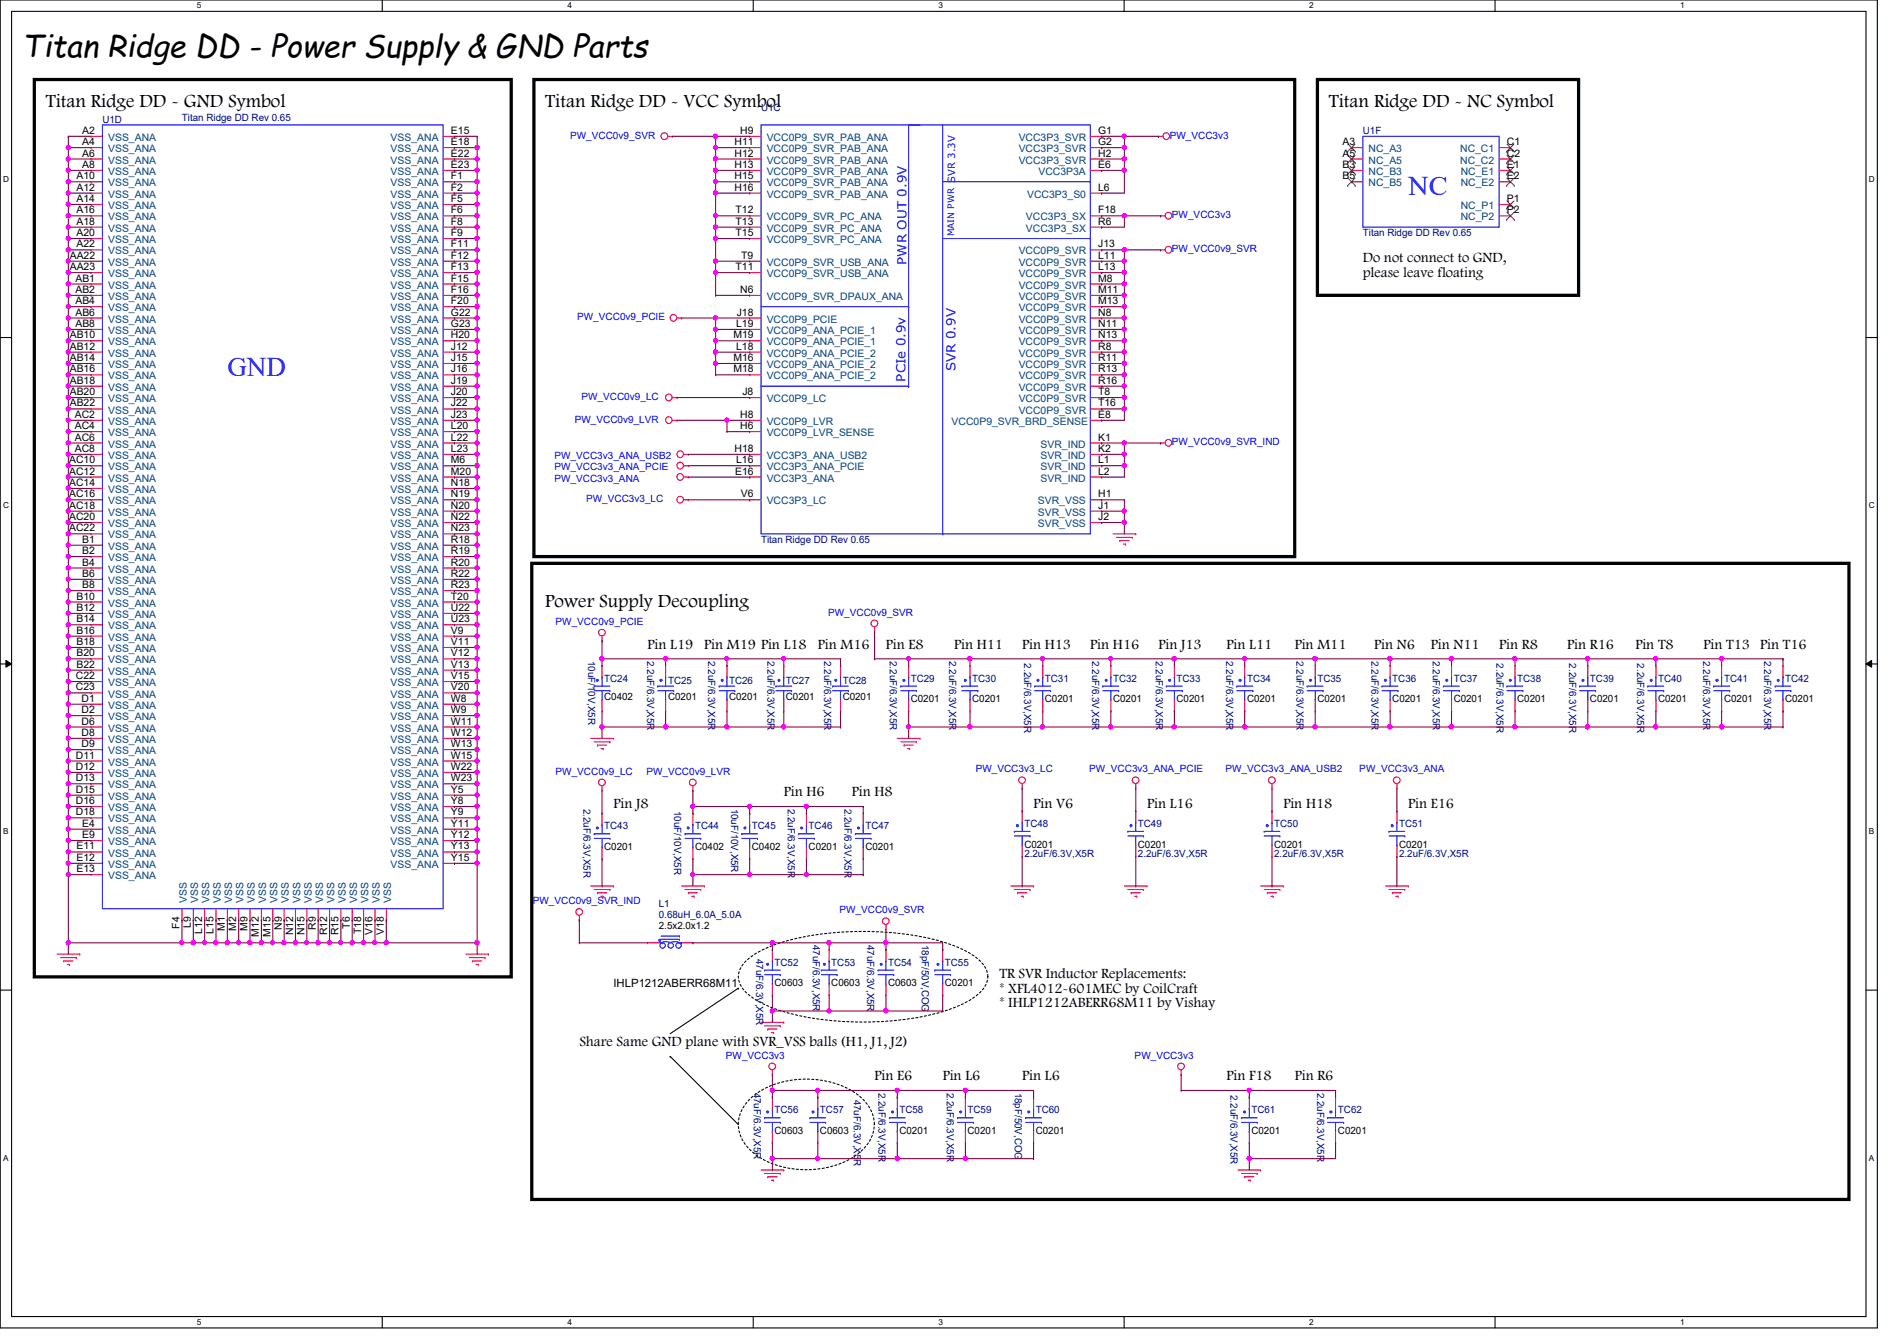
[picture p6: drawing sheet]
<svg xmlns="http://www.w3.org/2000/svg" width="297mm" height="210mm" viewBox="0 0 297 210" stroke-linecap="round" stroke-linejoin="round" font-family="sans-serif">
<defs><g id="words">
<text font-size="4.8" x="3.6" y="8.8">Titan Ridge DD - Power Supply &amp; GND Parts</text>
<g font-size="4.2" fill="#00f">
<text x="220.5" y="30.5">NC</text>
<text x="35.6" y="58.9">GND</text>
</g>
<g font-size="3">
<text x="7.2" y="16.7">Titan Ridge DD - GND Symbol</text>
<text x="85.4" y="16.7">Titan Ridge DD - VCC Symbol</text>
<text x="208.1" y="16.7">Titan Ridge DD - NC Symbol</text>
<text x="85.4" y="95">Power Supply Decoupling</text>
</g>
<g font-size="2.3">
<text x="213.4" y="41.1">Do not connect to GND,</text>
<text x="213.4" y="43.3">please leave floating</text>
<text x="101.4" y="101.5">Pin L19</text>
<text x="110.3" y="101.5">Pin M19 Pin L18</text>
<text x="128.1" y="101.5">Pin M16</text>
<text x="138.7" y="101.5">Pin E8</text>
<text x="149.4" y="101.5">Pin H11</text>
<text x="160.1" y="101.5">Pin H13</text>
<text x="170.7" y="101.5">Pin H16</text>
<text x="181.4" y="101.5">Pin J13</text>
<text x="192.1" y="101.5">Pin L11</text>
<text x="202.7" y="101.5">Pin M11</text>
<text x="215.2" y="101.5">Pin N6</text>
<text x="224.1" y="101.5">Pin N11</text>
<text x="234.7" y="101.5">Pin R8</text>
<text x="245.4" y="101.5">Pin R16</text>
<text x="256.1" y="101.5">Pin T8</text>
<text x="266.7" y="101.5">Pin T13</text>
<text x="275.6" y="101.5">Pin T16</text>
<text x="122.7" y="124.6">Pin H6</text>
<text x="133.4" y="124.6">Pin H8</text>
<text x="96.1" y="126.4">Pin J8</text>
<text x="161.8" y="126.4">Pin V6</text>
<text x="179.6" y="126.4">Pin L16</text>
<text x="201" y="126.4">Pin H18</text>
<text x="220.5" y="126.4">Pin E16</text>
<text x="156.5" y="153.1">TR SVR Inductor Replacements:</text>
<text x="156.5" y="155.4">* XFL4012-601MEC by CoilCraft</text>
<text x="156.5" y="157.6">* IHLP1212ABERR68M11 by Vishay</text>
<text x="90.7" y="163.7">Share Same GND plane with SVR_VSS balls (H1, J1, J2)</text>
<text x="136.9" y="169.1">Pin E6</text>
<text x="147.6" y="169.1">Pin L6</text>
<text x="160.1" y="169.1">Pin L6</text>
<text x="192.1" y="169.1">Pin F18</text>
<text x="202.7" y="169.1">Pin R6</text>
</g>
<g font-size="1.9" fill="#00f">
<text x="141.9" y="41.4" transform="rotate(-90 141.9 41.4)">PWR OUT 0.9V</text>
<text x="141.8" y="59.7" transform="rotate(-90 141.8 59.7)">PCIe 0.9v</text>
<text x="149.6" y="58.1" transform="rotate(-90 149.6 58.1)">SVR 0.9V</text>
</g>
<text font-size="1.8" x="96.1" y="154.5">IHLP1212ABERR68M11</text>
<g font-size="1.6" fill="#000080">
<text x="119.2" y="17.4">U1C</text>
<text x="16" y="19.2">U1D</text>
<text x="28.5" y="18.9">Titan Ridge DD Rev 0.65</text>
<text x="213.4" y="21">U1F</text>
<text x="213.4" y="37">Titan Ridge DD Rev 0.65</text>
<text x="119.2" y="85">Titan Ridge DD Rev 0.65</text>
<text x="92.1" y="103.5" transform="rotate(90 92.1 103.5)">10uF/10V,X5R</text>
<text x="94.6" y="106.7">TC24</text>
<text x="101.3" y="103.5" transform="rotate(90 101.3 103.5)">2.2uF/6.3V,X5R</text>
<text x="104.6" y="107.1">TC25</text>
<text x="110.9" y="103.5" transform="rotate(90 110.9 103.5)">2.2uF/6.3V,X5R</text>
<text x="114.2" y="107.1">TC26</text>
<text x="120.2" y="103.5" transform="rotate(90 120.2 103.5)">2.2uF/6.3V,X5R</text>
<text x="123.1" y="107.1">TC27</text>
<text x="129.1" y="103.5" transform="rotate(90 129.1 103.5)">2.2uF/6.3V,X5R</text>
<text x="131.9" y="107.1">TC28</text>
<text x="139.4" y="103.5" transform="rotate(90 139.4 103.5)">2.2uF/6.3V,X5R</text>
<text x="142.6" y="106.7">TC29</text>
<text x="148.6" y="103.5" transform="rotate(90 148.6 103.5)">2.2uF/6.3V,X5R</text>
<text x="152.2" y="106.7">TC30</text>
<text x="160.4" y="103.8" transform="rotate(90 160.4 103.8)">2.2uF/6.3V,X5R</text>
<text x="163.6" y="106.7">TC31</text>
<text x="171" y="103.5" transform="rotate(90 171 103.5)">2.2uF/6.3V,X5R</text>
<text x="174.3" y="106.7">TC32</text>
<text x="181" y="103.5" transform="rotate(90 181 103.5)">2.2uF/6.3V,X5R</text>
<text x="184.2" y="106.7">TC33</text>
<text x="192" y="103.5" transform="rotate(90 192 103.5)">2.2uF/6.3V,X5R</text>
<text x="195.3" y="106.7">TC34</text>
<text x="203" y="103.5" transform="rotate(90 203 103.5)">2.2uF/6.3V,X5R</text>
<text x="206.3" y="106.7">TC35</text>
<text x="214.8" y="103.5" transform="rotate(90 214.8 103.5)">2.2uF/6.3V,X5R</text>
<text x="218" y="106.7">TC36</text>
<text x="224.4" y="103.5" transform="rotate(90 224.4 103.5)">2.2uF/6.3V,X5R</text>
<text x="227.6" y="106.7">TC37</text>
<text x="234.3" y="103.8" transform="rotate(90 234.3 103.8)">2.2uF/6.3V,X5R</text>
<text x="237.6" y="106.7">TC38</text>
<text x="245.7" y="103.8" transform="rotate(90 245.7 103.8)">2.2uF/6.3V,X5R</text>
<text x="249" y="106.7">TC39</text>
<text x="256.4" y="103.8" transform="rotate(90 256.4 103.8)">2.2uF/6.3V,X5R</text>
<text x="259.6" y="106.7">TC40</text>
<text x="266.7" y="103.5" transform="rotate(90 266.7 103.5)">2.2uF/6.3V,X5R</text>
<text x="270" y="106.7">TC41</text>
<text x="276.3" y="103.5" transform="rotate(90 276.3 103.5)">2.2uF/6.3V,X5R</text>
<text x="279.5" y="106.7">TC42</text>
<text x="91.4" y="126.6" transform="rotate(90 91.4 126.6)">2.2uF/6.3V,X5R</text>
<text x="94.6" y="129.8">TC43</text>
<text x="105.6" y="127" transform="rotate(90 105.6 127)">10uF/10V,X5R</text>
<text x="108.8" y="129.8">TC44</text>
<text x="114.5" y="126.6" transform="rotate(90 114.5 126.6)">10uF/10V,X5R</text>
<text x="117.7" y="129.8">TC45</text>
<text x="123.4" y="126.6" transform="rotate(90 123.4 126.6)">2.2uF/6.3V,X5R</text>
<text x="126.6" y="129.8">TC46</text>
<text x="132.2" y="126.6" transform="rotate(90 132.2 126.6)">2.2uF/6.3V,X5R</text>
<text x="135.5" y="129.8">TC47</text>
<text x="160.4" y="129.5">TC48</text>
<text x="178.2" y="129.5">TC49</text>
<text x="199.5" y="129.5">TC50</text>
<text x="219.1" y="129.5">TC51</text>
<text x="160.4" y="134.1">2.2uF/6.3V,X5R</text>
<text x="178.2" y="134.1">2.2uF/6.3V,X5R</text>
<text x="199.5" y="134.1">2.2uF/6.3V,X5R</text>
<text x="219.1" y="134.1">2.2uF/6.3V,X5R</text>
<text x="103.2" y="141.9">L1</text>
<text x="103.2" y="143.7">0.68uH_6.0A_5.0A</text>
<text x="127.3" y="147.9" transform="rotate(90 127.3 147.9)">47uF/6.3V,X5R</text>
<text x="135.8" y="147.9" transform="rotate(90 135.8 147.9)">47uF/6.3V,X5R</text>
<text x="144.4" y="147.9" transform="rotate(90 144.4 147.9)">18pF/50V,COG</text>
<text x="118.4" y="150.1" transform="rotate(90 118.4 150.1)">47uF/6.3V,X5R</text>
<text x="121.3" y="151.1">TC52</text>
<text x="130.2" y="151.1">TC53</text>
<text x="139.1" y="151.1">TC54</text>
<text x="148" y="151.1">TC55</text>
<text x="118" y="171" transform="rotate(90 118 171)">47uF/6.3V,X5R</text>
<text x="133.7" y="172.1" transform="rotate(90 133.7 172.1)">47uF/6.3V,X5R</text>
<text x="137.6" y="171" transform="rotate(90 137.6 171)">2.2uF/6.3V,X5R</text>
<text x="148.2" y="171" transform="rotate(90 148.2 171)">2.2uF/6.3V,X5R</text>
<text x="158.9" y="171" transform="rotate(90 158.9 171)">18pF/50V,COG</text>
<text x="192.7" y="171.4" transform="rotate(90 192.7 171.4)">2.2uF/6.3V,X5R</text>
<text x="206.2" y="171" transform="rotate(90 206.2 171)">2.2uF/6.3V,X5R</text>
<text x="121.3" y="174.2">TC56</text>
<text x="128.4" y="174.2">TC57</text>
<text x="140.8" y="174.2">TC58</text>
<text x="151.5" y="174.2">TC59</text>
<text x="162.2" y="174.2">TC60</text>
<text x="196" y="174.2">TC61</text>
<text x="209.5" y="174.2">TC62</text>
</g>
<g font-size="1.6">
<text x="12.9" y="21">A2</text>
<text x="12.9" y="22.7">A4</text>
<text x="70.6" y="21">E15</text>
<text x="70.6" y="22.7">E18</text>
<text x="115" y="22.7">H11</text>
<text x="115.9" y="21">H9</text>
<text x="172" y="21">G1</text>
<text x="172" y="22.7">G2</text>
<text x="210.2" y="22.7">A3</text>
<text x="236" y="22.7">C1</text>
<text x="12" y="28.1">A10</text>
<text x="12" y="29.8">A12</text>
<text x="12.9" y="24.5">A6</text>
<text x="12.9" y="26.3">A8</text>
<text x="70.6" y="24.5">E22</text>
<text x="70.6" y="26.3">E23</text>
<text x="70.6" y="28.1">F1</text>
<text x="70.6" y="29.8">F2</text>
<text x="115" y="24.5">H12</text>
<text x="115" y="26.3">H13</text>
<text x="115" y="28.1">H15</text>
<text x="115" y="29.8">H16</text>
<text x="172" y="24.5">H2</text>
<text x="172" y="26.3">E6</text>
<text x="172" y="29.8">L6</text>
<text x="210.2" y="26.3">B3</text>
<text x="210.2" y="28.1">B5</text>
<text x="210.2" y="24.5">A5</text>
<text x="236" y="26.3">E1</text>
<text x="236" y="28.1">E2</text>
<text x="236" y="24.5">C2</text>
<text x="12" y="35.2">A18</text>
<text x="12" y="33.4">A16</text>
<text x="12" y="31.6">A14</text>
<text x="70.6" y="31.6">F5</text>
<text x="70.6" y="33.4">F6</text>
<text x="70.6" y="35.2">F8</text>
<text x="115.2" y="33.4">T12</text>
<text x="115.2" y="35.2">T13</text>
<text x="172" y="33.4">F18</text>
<text x="172" y="35.2">R6</text>
<text x="236" y="31.6">P1</text>
<text x="236" y="33.4">P2</text>
<text x="10.9" y="40.5">AA22</text>
<text x="12" y="38.7">A22</text>
<text x="12" y="37">A20</text>
<text x="70.6" y="37">F9</text>
<text x="70.6" y="40.5">F12</text>
<text x="70.6" y="38.7">F11</text>
<text x="115.2" y="37">T15</text>
<text x="116.1" y="40.5">T9</text>
<text x="172" y="38.7">J13</text>
<text x="172" y="40.5">L11</text>
<text x="10.9" y="42.3">AA23</text>
<text x="11.8" y="47.6">AB4</text>
<text x="11.8" y="45.8">AB2</text>
<text x="11.8" y="44.1">AB1</text>
<text x="70.6" y="45.8">F16</text>
<text x="70.6" y="47.6">F20</text>
<text x="70.6" y="44.1">F15</text>
<text x="70.6" y="42.3">F13</text>
<text x="115.2" y="42.3">T11</text>
<text x="115.9" y="45.8">N6</text>
<text x="172" y="42.3">L13</text>
<text x="172" y="44.1">M8</text>
<text x="172" y="45.8">M11</text>
<text x="172" y="47.6">M13</text>
<text x="10.9" y="53">AB10</text>
<text x="11.8" y="51.2">AB8</text>
<text x="11.8" y="49.4">AB6</text>
<text x="70.6" y="49.4">G22</text>
<text x="70.6" y="51.2">G23</text>
<text x="70.6" y="53">H20</text>
<text x="114.8" y="53">M19</text>
<text x="115.3" y="51.2">L19</text>
<text x="115.4" y="49.4">J18</text>
<text x="172" y="49.4">N8</text>
<text x="172" y="51.2">N11</text>
<text x="172" y="53">N13</text>
<text x="10.9" y="58.3">AB16</text>
<text x="10.9" y="56.5">AB14</text>
<text x="10.9" y="54.7">AB12</text>
<text x="70.6" y="54.7">J12</text>
<text x="70.6" y="56.5">J15</text>
<text x="70.6" y="58.3">J16</text>
<text x="114.8" y="56.5">M16</text>
<text x="114.8" y="58.3">M18</text>
<text x="115.3" y="54.7">L18</text>
<text x="172" y="54.7">R8</text>
<text x="172" y="56.5">R11</text>
<text x="172" y="58.3">R13</text>
<text x="10.9" y="63.6">AB22</text>
<text x="10.9" y="61.8">AB20</text>
<text x="10.9" y="60.1">AB18</text>
<text x="11.7" y="65.4">AC2</text>
<text x="70.6" y="60.1">J19</text>
<text x="70.6" y="61.8">J20</text>
<text x="70.6" y="63.6">J22</text>
<text x="70.6" y="65.4">J23</text>
<text x="115.9" y="65.4">H8</text>
<text x="116.2" y="61.8">J8</text>
<text x="172" y="65.4">E8</text>
<text x="172" y="60.1">R16</text>
<text x="172" y="61.8">T8</text>
<text x="172" y="63.6">T16</text>
<text x="11.7" y="70.7">AC8</text>
<text x="11.7" y="69">AC6</text>
<text x="11.7" y="67.2">AC4</text>
<text x="70.6" y="67.2">L20</text>
<text x="70.6" y="69">L22</text>
<text x="70.6" y="70.7">L23</text>
<text x="115" y="70.7">H18</text>
<text x="115.9" y="67.2">H6</text>
<text x="172" y="69">K1</text>
<text x="172" y="70.7">K2</text>
<text x="10.8" y="77.9">AC16</text>
<text x="10.8" y="76.1">AC14</text>
<text x="10.8" y="74.3">AC12</text>
<text x="10.8" y="72.5">AC10</text>
<text x="70.6" y="74.3">M20</text>
<text x="70.6" y="72.5">M6</text>
<text x="70.6" y="77.9">N19</text>
<text x="70.6" y="76.1">N18</text>
<text x="115.1" y="74.3">E16</text>
<text x="115.3" y="72.5">L16</text>
<text x="116" y="77.9">V6</text>
<text x="172" y="72.5">L1</text>
<text x="172" y="77.9">H1</text>
<text x="172" y="74.3">L2</text>
<text x="10.8" y="83.2">AC22</text>
<text x="10.8" y="81.4">AC20</text>
<text x="10.8" y="79.6">AC18</text>
<text x="70.6" y="79.6">N20</text>
<text x="70.6" y="81.4">N22</text>
<text x="70.6" y="83.2">N23</text>
<text x="172" y="79.6">J1</text>
<text x="172" y="81.4">J2</text>
<text x="12.9" y="88.5">B4</text>
<text x="12.9" y="86.7">B2</text>
<text x="12.9" y="85">B1</text>
<text x="70.6" y="85">R18</text>
<text x="70.6" y="86.7">R19</text>
<text x="70.6" y="88.5">R20</text>
<text x="12" y="95.6">B12</text>
<text x="12" y="93.9">B10</text>
<text x="12.9" y="92.1">B8</text>
<text x="12.9" y="90.3">B6</text>
<text x="70.6" y="95.6">U22</text>
<text x="70.6" y="93.9">T20</text>
<text x="70.6" y="90.3">R22</text>
<text x="70.6" y="92.1">R23</text>
<text x="12" y="101">B18</text>
<text x="12" y="99.2">B16</text>
<text x="12" y="97.4">B14</text>
<text x="70.6" y="101">V11</text>
<text x="70.6" y="99.2">V9</text>
<text x="70.6" y="97.4">U23</text>
<text x="11.9" y="106.3">C22</text>
<text x="12" y="102.7">B20</text>
<text x="12" y="104.5">B22</text>
<text x="70.6" y="102.7">V12</text>
<text x="70.6" y="104.5">V13</text>
<text x="70.6" y="106.3">V15</text>
<text x="11.9" y="108.1">C23</text>
<text x="12.8" y="109.9">D1</text>
<text x="12.8" y="111.6">D2</text>
<text x="12.8" y="113.4">D6</text>
<text x="70.6" y="108.1">V20</text>
<text x="70.6" y="109.9">W8</text>
<text x="70.6" y="111.6">W9</text>
<text x="70.6" y="113.4">W11</text>
<text x="94.6" y="109.6">C0402</text>
<text x="104.6" y="109.6">C0201</text>
<text x="114.2" y="109.6">C0201</text>
<text x="123.1" y="109.6">C0201</text>
<text x="131.9" y="109.6">C0201</text>
<text x="142.6" y="109.9">C0201</text>
<text x="152.2" y="109.9">C0201</text>
<text x="163.6" y="109.9">C0201</text>
<text x="174.3" y="109.9">C0201</text>
<text x="184.2" y="109.9">C0201</text>
<text x="195.3" y="109.9">C0201</text>
<text x="206.3" y="109.9">C0201</text>
<text x="218" y="109.9">C0201</text>
<text x="227.6" y="109.9">C0201</text>
<text x="237.6" y="109.9">C0201</text>
<text x="249" y="109.9">C0201</text>
<text x="259.6" y="109.9">C0201</text>
<text x="270" y="109.9">C0201</text>
<text x="279.5" y="109.9">C0201</text>
<text x="11.9" y="118.7">D11</text>
<text x="12.8" y="115.2">D8</text>
<text x="12.8" y="117">D9</text>
<text x="70.6" y="115.2">W12</text>
<text x="70.6" y="117">W13</text>
<text x="70.6" y="118.7">W15</text>
<text x="11.9" y="120.5">D12</text>
<text x="11.9" y="122.3">D13</text>
<text x="11.9" y="124.1">D15</text>
<text x="11.9" y="125.9">D16</text>
<text x="70.6" y="120.5">W22</text>
<text x="70.6" y="122.3">W23</text>
<text x="70.6" y="124.1">Y5</text>
<text x="70.6" y="125.9">Y8</text>
<text x="11.9" y="127.6">D18</text>
<text x="12.9" y="129.4">E4</text>
<text x="12.9" y="131.2">E9</text>
<text x="70.6" y="127.6">Y9</text>
<text x="70.6" y="129.4">Y11</text>
<text x="70.6" y="131.2">Y12</text>
<text x="12" y="133">E11</text>
<text x="12" y="134.7">E12</text>
<text x="12" y="136.5">E13</text>
<text x="70.6" y="133">Y13</text>
<text x="70.6" y="134.7">Y15</text>
<text x="94.6" y="133">C0201</text>
<text x="108.8" y="133">C0402</text>
<text x="117.7" y="133">C0402</text>
<text x="126.6" y="133">C0201</text>
<text x="135.5" y="133">C0201</text>
<text x="160.4" y="132.7">C0201</text>
<text x="178.2" y="132.7">C0201</text>
<text x="199.5" y="132.7">C0201</text>
<text x="219.1" y="132.7">C0201</text>
<text x="28.1" y="145.4" transform="rotate(-90 28.1 145.4)">F4</text>
<text x="29.9" y="145.2" transform="rotate(-90 29.9 145.2)">L9</text>
<text x="31.7" y="146.1" transform="rotate(-90 31.7 146.1)">L12</text>
<text x="33.4" y="146.1" transform="rotate(-90 33.4 146.1)">L15</text>
<text x="35.2" y="145.7" transform="rotate(-90 35.2 145.7)">M1</text>
<text x="37" y="145.7" transform="rotate(-90 37 145.7)">M2</text>
<text x="38.8" y="145.7" transform="rotate(-90 38.8 145.7)">M9</text>
<text x="40.6" y="146.6" transform="rotate(-90 40.6 146.6)">M12</text>
<text x="42.3" y="146.6" transform="rotate(-90 42.3 146.6)">M15</text>
<text x="44.1" y="145.5" transform="rotate(-90 44.1 145.5)">N9</text>
<text x="45.9" y="146.4" transform="rotate(-90 45.9 146.4)">N12</text>
<text x="47.7" y="146.4" transform="rotate(-90 47.7 146.4)">N15</text>
<text x="49.4" y="145.5" transform="rotate(-90 49.4 145.5)">R9</text>
<text x="51.2" y="146.4" transform="rotate(-90 51.2 146.4)">R12</text>
<text x="53" y="146.4" transform="rotate(-90 53 146.4)">R15</text>
<text x="54.8" y="145.4" transform="rotate(-90 54.8 145.4)">T6</text>
<text x="56.6" y="146.3" transform="rotate(-90 56.6 146.3)">T18</text>
<text x="58.3" y="146.3" transform="rotate(-90 58.3 146.3)">V16</text>
<text x="60.1" y="146.3" transform="rotate(-90 60.1 146.3)">V18</text>
<text x="103.2" y="145.5">2.5x2.0x1.2</text>
<text x="121.3" y="154.3">C0603</text>
<text x="130.2" y="154.3">C0603</text>
<text x="139.1" y="154.3">C0603</text>
<text x="148" y="154.3">C0201</text>
<text x="121.3" y="177.5">C0603</text>
<text x="128.4" y="177.5">C0603</text>
<text x="140.8" y="177.5">C0201</text>
<text x="151.5" y="177.5">C0201</text>
<text x="162.2" y="177.5">C0201</text>
<text x="196" y="177.5">C0201</text>
<text x="209.5" y="177.5">C0201</text>
</g>
<g font-size="1.6" fill="#004080">
<text x="16.9" y="22.1">VSS_ANA</text>
<text x="16.9" y="23.8">VSS_ANA</text>
<text x="61.2" y="22.1">VSS_ANA</text>
<text x="61.2" y="23.8">VSS_ANA</text>
<text x="120.1" y="23.8">VCC0P9_SVR_PAB_ANA</text>
<text x="120.1" y="22.1">VCC0P9_SVR_PAB_ANA</text>
<text x="159.5" y="22.1">VCC3P3_SVR</text>
<text x="159.5" y="23.8">VCC3P3_SVR</text>
<text x="214.3" y="23.8">NC_A3</text>
<text x="228.6" y="23.8">NC_C1</text>
<text x="16.9" y="25.6">VSS_ANA</text>
<text x="16.9" y="29.2">VSS_ANA</text>
<text x="16.9" y="27.4">VSS_ANA</text>
<text x="61.2" y="25.6">VSS_ANA</text>
<text x="61.2" y="27.4">VSS_ANA</text>
<text x="61.2" y="29.2">VSS_ANA</text>
<text x="120.1" y="25.6">VCC0P9_SVR_PAB_ANA</text>
<text x="120.1" y="27.4">VCC0P9_SVR_PAB_ANA</text>
<text x="120.1" y="29.2">VCC0P9_SVR_PAB_ANA</text>
<text x="159.5" y="25.6">VCC3P3_SVR</text>
<text x="162.6" y="27.4">VCC3P3A</text>
<text x="214.3" y="27.4">NC_B3</text>
<text x="214.3" y="29.2">NC_B5</text>
<text x="214.3" y="25.6">NC_A5</text>
<text x="228.6" y="25.6">NC_C2</text>
<text x="228.7" y="27.4">NC_E1</text>
<text x="228.7" y="29.2">NC_E2</text>
<text x="16.9" y="34.5">VSS_ANA</text>
<text x="16.9" y="32.7">VSS_ANA</text>
<text x="16.9" y="30.9">VSS_ANA</text>
<text x="61.2" y="30.9">VSS_ANA</text>
<text x="61.2" y="32.7">VSS_ANA</text>
<text x="61.2" y="34.5">VSS_ANA</text>
<text x="120.1" y="30.9">VCC0P9_SVR_PAB_ANA</text>
<text x="120.1" y="34.5">VCC0P9_SVR_PC_ANA</text>
<text x="160.7" y="34.5">VCC3P3_SX</text>
<text x="160.8" y="30.9">VCC3P3_S0</text>
<text x="228.7" y="32.7">NC_P1</text>
<text x="228.7" y="34.5">NC_P2</text>
<text x="16.9" y="41.6">VSS_ANA</text>
<text x="16.9" y="39.8">VSS_ANA</text>
<text x="16.9" y="38.1">VSS_ANA</text>
<text x="16.9" y="36.3">VSS_ANA</text>
<text x="61.2" y="36.3">VSS_ANA</text>
<text x="61.2" y="38.1">VSS_ANA</text>
<text x="61.2" y="41.6">VSS_ANA</text>
<text x="61.2" y="39.8">VSS_ANA</text>
<text x="120.1" y="41.6">VCC0P9_SVR_USB_ANA</text>
<text x="120.1" y="36.3">VCC0P9_SVR_PC_ANA</text>
<text x="120.1" y="38.1">VCC0P9_SVR_PC_ANA</text>
<text x="159.5" y="39.8">VCC0P9_SVR</text>
<text x="159.5" y="41.6">VCC0P9_SVR</text>
<text x="160.7" y="36.3">VCC3P3_SX</text>
<text x="16.9" y="46.9">VSS_ANA</text>
<text x="16.9" y="43.4">VSS_ANA</text>
<text x="16.9" y="45.2">VSS_ANA</text>
<text x="61.2" y="46.9">VSS_ANA</text>
<text x="61.2" y="45.2">VSS_ANA</text>
<text x="61.2" y="43.4">VSS_ANA</text>
<text x="120.1" y="46.9">VCC0P9_SVR_DPAUX_ANA</text>
<text x="120.1" y="43.4">VCC0P9_SVR_USB_ANA</text>
<text x="159.5" y="43.4">VCC0P9_SVR</text>
<text x="159.5" y="45.2">VCC0P9_SVR</text>
<text x="159.5" y="46.9">VCC0P9_SVR</text>
<text x="16.9" y="52.3">VSS_ANA</text>
<text x="16.9" y="50.5">VSS_ANA</text>
<text x="16.9" y="48.7">VSS_ANA</text>
<text x="61.2" y="48.7">VSS_ANA</text>
<text x="61.2" y="50.5">VSS_ANA</text>
<text x="61.2" y="52.3">VSS_ANA</text>
<text x="120.1" y="52.3">VCC0P9_ANA_PCIE_1</text>
<text x="120.1" y="50.5">VCC0P9_PCIE</text>
<text x="159.5" y="48.7">VCC0P9_SVR</text>
<text x="159.5" y="50.5">VCC0P9_SVR</text>
<text x="159.5" y="52.3">VCC0P9_SVR</text>
<text x="16.9" y="59.4">VSS_ANA</text>
<text x="16.9" y="57.6">VSS_ANA</text>
<text x="16.9" y="55.8">VSS_ANA</text>
<text x="16.9" y="54.1">VSS_ANA</text>
<text x="61.2" y="54.1">VSS_ANA</text>
<text x="61.2" y="55.8">VSS_ANA</text>
<text x="61.2" y="57.6">VSS_ANA</text>
<text x="61.2" y="59.4">VSS_ANA</text>
<text x="120.1" y="54.1">VCC0P9_ANA_PCIE_1</text>
<text x="120.1" y="55.8">VCC0P9_ANA_PCIE_2</text>
<text x="120.1" y="57.6">VCC0P9_ANA_PCIE_2</text>
<text x="120.1" y="59.4">VCC0P9_ANA_PCIE_2</text>
<text x="159.5" y="54.1">VCC0P9_SVR</text>
<text x="159.5" y="55.8">VCC0P9_SVR</text>
<text x="159.5" y="57.6">VCC0P9_SVR</text>
<text x="159.5" y="59.4">VCC0P9_SVR</text>
<text x="16.9" y="64.7">VSS_ANA</text>
<text x="16.9" y="62.9">VSS_ANA</text>
<text x="16.9" y="61.2">VSS_ANA</text>
<text x="61.2" y="61.2">VSS_ANA</text>
<text x="61.2" y="62.9">VSS_ANA</text>
<text x="61.2" y="64.7">VSS_ANA</text>
<text x="120.1" y="62.9">VCC0P9_LC</text>
<text x="159.5" y="61.2">VCC0P9_SVR</text>
<text x="159.5" y="62.9">VCC0P9_SVR</text>
<text x="159.5" y="64.7">VCC0P9_SVR</text>
<text x="16.9" y="71.8">VSS_ANA</text>
<text x="16.9" y="70.1">VSS_ANA</text>
<text x="16.9" y="68.3">VSS_ANA</text>
<text x="16.9" y="66.5">VSS_ANA</text>
<text x="61.2" y="66.5">VSS_ANA</text>
<text x="61.2" y="68.3">VSS_ANA</text>
<text x="61.2" y="70.1">VSS_ANA</text>
<text x="61.2" y="71.8">VSS_ANA</text>
<text x="120.1" y="71.8">VCC3P3_ANA_USB2</text>
<text x="120.1" y="66.5">VCC0P9_LVR</text>
<text x="120.1" y="68.3">VCC0P9_LVR_SENSE</text>
<text x="149" y="66.5">VCC0P9_SVR_BRD_SENSE</text>
<text x="162.9" y="70.1">SVR_IND</text>
<text x="162.9" y="71.8">SVR_IND</text>
<text x="16.9" y="77.2">VSS_ANA</text>
<text x="16.9" y="75.4">VSS_ANA</text>
<text x="16.9" y="73.6">VSS_ANA</text>
<text x="61.2" y="75.4">VSS_ANA</text>
<text x="61.2" y="73.6">VSS_ANA</text>
<text x="61.2" y="77.2">VSS_ANA</text>
<text x="120.1" y="75.4">VCC3P3_ANA</text>
<text x="120.1" y="73.6">VCC3P3_ANA_PCIE</text>
<text x="162.9" y="73.6">SVR_IND</text>
<text x="162.9" y="75.4">SVR_IND</text>
<text x="16.9" y="82.5">VSS_ANA</text>
<text x="16.9" y="80.7">VSS_ANA</text>
<text x="16.9" y="79">VSS_ANA</text>
<text x="61.2" y="80.7">VSS_ANA</text>
<text x="61.2" y="82.5">VSS_ANA</text>
<text x="61.2" y="79">VSS_ANA</text>
<text x="120.1" y="79">VCC3P3_LC</text>
<text x="162.5" y="79">SVR_VSS</text>
<text x="162.5" y="80.7">SVR_VSS</text>
<text x="162.5" y="82.5">SVR_VSS</text>
<text x="16.9" y="89.6">VSS_ANA</text>
<text x="16.9" y="87.8">VSS_ANA</text>
<text x="16.9" y="86.1">VSS_ANA</text>
<text x="16.9" y="84.3">VSS_ANA</text>
<text x="61.2" y="84.3">VSS_ANA</text>
<text x="61.2" y="86.1">VSS_ANA</text>
<text x="61.2" y="87.8">VSS_ANA</text>
<text x="61.2" y="89.6">VSS_ANA</text>
<text x="16.9" y="95">VSS_ANA</text>
<text x="16.9" y="93.2">VSS_ANA</text>
<text x="16.9" y="91.4">VSS_ANA</text>
<text x="61.2" y="95">VSS_ANA</text>
<text x="61.2" y="91.4">VSS_ANA</text>
<text x="61.2" y="93.2">VSS_ANA</text>
<text x="16.9" y="100.3">VSS_ANA</text>
<text x="16.9" y="98.5">VSS_ANA</text>
<text x="16.9" y="96.7">VSS_ANA</text>
<text x="61.2" y="100.3">VSS_ANA</text>
<text x="61.2" y="98.5">VSS_ANA</text>
<text x="61.2" y="96.7">VSS_ANA</text>
<text x="16.9" y="103.8">VSS_ANA</text>
<text x="16.9" y="102.1">VSS_ANA</text>
<text x="16.9" y="105.6">VSS_ANA</text>
<text x="16.9" y="107.4">VSS_ANA</text>
<text x="61.2" y="103.8">VSS_ANA</text>
<text x="61.2" y="102.1">VSS_ANA</text>
<text x="61.2" y="105.6">VSS_ANA</text>
<text x="61.2" y="107.4">VSS_ANA</text>
<text x="16.9" y="109.2">VSS_ANA</text>
<text x="16.9" y="111">VSS_ANA</text>
<text x="16.9" y="112.7">VSS_ANA</text>
<text x="61.2" y="109.2">VSS_ANA</text>
<text x="61.2" y="111">VSS_ANA</text>
<text x="61.2" y="112.7">VSS_ANA</text>
<text x="16.9" y="114.5">VSS_ANA</text>
<text x="16.9" y="116.3">VSS_ANA</text>
<text x="16.9" y="118.1">VSS_ANA</text>
<text x="16.9" y="119.8">VSS_ANA</text>
<text x="61.2" y="114.5">VSS_ANA</text>
<text x="61.2" y="116.3">VSS_ANA</text>
<text x="61.2" y="118.1">VSS_ANA</text>
<text x="61.2" y="119.8">VSS_ANA</text>
<text x="16.9" y="121.6">VSS_ANA</text>
<text x="16.9" y="123.4">VSS_ANA</text>
<text x="16.9" y="125.2">VSS_ANA</text>
<text x="61.2" y="121.6">VSS_ANA</text>
<text x="61.2" y="123.4">VSS_ANA</text>
<text x="61.2" y="125.2">VSS_ANA</text>
<text x="16.9" y="127">VSS_ANA</text>
<text x="16.9" y="128.7">VSS_ANA</text>
<text x="16.9" y="130.5">VSS_ANA</text>
<text x="61.2" y="127">VSS_ANA</text>
<text x="61.2" y="128.7">VSS_ANA</text>
<text x="61.2" y="130.5">VSS_ANA</text>
<text x="16.9" y="134.1">VSS_ANA</text>
<text x="16.9" y="135.8">VSS_ANA</text>
<text x="16.9" y="137.6">VSS_ANA</text>
<text x="16.9" y="132.3">VSS_ANA</text>
<text x="61.2" y="132.3">VSS_ANA</text>
<text x="61.2" y="134.1">VSS_ANA</text>
<text x="61.2" y="135.8">VSS_ANA</text>
<text x="29.2" y="141.4" transform="rotate(-90 29.2 141.4)">VSS</text>
<text x="31" y="141.4" transform="rotate(-90 31 141.4)">VSS</text>
<text x="32.8" y="141.4" transform="rotate(-90 32.8 141.4)">VSS</text>
<text x="34.6" y="141.4" transform="rotate(-90 34.6 141.4)">VSS</text>
<text x="36.4" y="141.4" transform="rotate(-90 36.4 141.4)">VSS</text>
<text x="38.1" y="141.4" transform="rotate(-90 38.1 141.4)">VSS</text>
<text x="39.9" y="141.4" transform="rotate(-90 39.9 141.4)">VSS</text>
<text x="41.7" y="141.4" transform="rotate(-90 41.7 141.4)">VSS</text>
<text x="43.5" y="141.4" transform="rotate(-90 43.5 141.4)">VSS</text>
<text x="45.3" y="141.4" transform="rotate(-90 45.3 141.4)">VSS</text>
<text x="47" y="141.4" transform="rotate(-90 47 141.4)">VSS</text>
<text x="48.8" y="141.4" transform="rotate(-90 48.8 141.4)">VSS</text>
<text x="50.6" y="141.4" transform="rotate(-90 50.6 141.4)">VSS</text>
<text x="52.4" y="141.4" transform="rotate(-90 52.4 141.4)">VSS</text>
<text x="54.1" y="141.4" transform="rotate(-90 54.1 141.4)">VSS</text>
<text x="55.9" y="141.4" transform="rotate(-90 55.9 141.4)">VSS</text>
<text x="57.7" y="141.4" transform="rotate(-90 57.7 141.4)">VSS</text>
<text x="59.5" y="141.4" transform="rotate(-90 59.5 141.4)">VSS</text>
<text x="61.3" y="141.4" transform="rotate(-90 61.3 141.4)">VSS</text>
</g>
<g font-size="1.6" fill="#00f">
<text x="89.3" y="21.7">PW_VCC0v9_SVR</text>
<text x="183.2" y="21.7">PW_VCC3v3</text>
<text x="183.5" y="34.2">PW_VCC3v3</text>
<text x="183.5" y="39.5">PW_VCC0v9_SVR</text>
<text x="90.4" y="50.2">PW_VCC0v9_PCIE</text>
<text x="91.1" y="62.6">PW_VCC0v9_LC</text>
<text x="86.8" y="71.8">PW_VCC3v3_ANA_USB2</text>
<text x="90" y="66.2">PW_VCC0v9_LVR</text>
<text x="183.5" y="69.7">PW_VCC0v9_SVR_IND</text>
<text x="86.8" y="73.6">PW_VCC3v3_ANA_PCIE</text>
<text x="86.8" y="75.4">PW_VCC3v3_ANA</text>
<text x="91.8" y="78.6">PW_VCC3v3_LC</text>
<text x="87" y="97.8">PW_VCC0v9_PCIE</text>
<text x="129.7" y="96.4">PW_VCC0v9_SVR</text>
<text x="87" y="121.3">PW_VCC0v9_LC</text>
<text x="101.2" y="121.3">PW_VCC0v9_LVR</text>
<text x="152.8" y="120.9">PW_VCC3v3_LC</text>
<text x="170.6" y="120.9">PW_VCC3v3_ANA_PCIE</text>
<text x="191.9" y="120.9">PW_VCC3v3_ANA_USB2</text>
<text x="212.8" y="120.9">PW_VCC3v3_ANA</text>
<text x="83.4" y="141.6">PW_VCC0v9_SVR_IND</text>
<text x="131.4" y="143">PW_VCC0v9_SVR</text>
<text x="113.7" y="165.7">PW_VCC3v3</text>
<text x="177.7" y="165.7">PW_VCC3v3</text>
</g>
<text font-size="1.4" fill="#00f" x="149.4" y="37" transform="rotate(-90 149.4 37)">MAIN PWR SVR 3.3V</text>
<g font-size="1.3">
<text x="30.8" y="1.3">5</text>
<text x="88.9" y="1.3">4</text>
<text x="146.9" y="1.3">3</text>
<text x="205" y="1.3">2</text>
<text x="263.1" y="1.3">1</text>
<text x=".5" y="28.4">D</text>
<text x="292.6" y="28.4">D</text>
<text x=".5" y="79.5">C</text>
<text x="292.6" y="79.5">C</text>
<text x=".5" y="130.6">B</text>
<text x="292.6" y="130.6">B</text>
<text x=".5" y="181.7">A</text>
<text x="292.6" y="181.7">A</text>
<text x="30.8" y="207.4">5</text>
<text x="88.9" y="207.4">4</text>
<text x="146.9" y="207.4">3</text>
<text x="205" y="207.4">2</text>
<text x="263.1" y="207.4">1</text>
</g>
</g></defs>
<path d="M0 0h294v207.9h-294zM1.8 1.8h290.4v204.3h-290.4z" fill="none" stroke="#000" stroke-width=".17"/>
<g fill="#fff">
<path d="M30.8 .2h.7v1.4h-.7z"/>
<path d="M30.8 206.2h.7v1.4h-.7z"/>
</g>
<path d="M59.9 0v1.8M59.9 206.1v1.8" fill="none" stroke="#000" stroke-width=".17"/>
<g fill="#fff">
<path d="M88.9 .2h.6v1.4h-.6z"/>
<path d="M88.9 206.2h.6v1.4h-.6z"/>
</g>
<path d="M117.9 0v1.8M117.9 206.1v1.8" fill="none" stroke="#000" stroke-width=".17"/>
<g fill="#fff">
<path d="M146.9 .2h.7v1.4h-.7z"/>
<path d="M146.9 206.2h.7v1.4h-.7z"/>
</g>
<path d="M176 0v1.8M176 206.1v1.8" fill="none" stroke="#000" stroke-width=".17"/>
<g fill="#fff">
<path d="M205 .2h.7v1.4h-.7z"/>
<path d="M205 206.2h.7v1.4h-.7z"/>
</g>
<path d="M234.1 0v1.8M234.1 206.1v1.8" fill="none" stroke="#000" stroke-width=".17"/>
<g fill="#fff">
<path d="M263.1 .2h.7v1.4h-.7z"/>
<path d="M263.1 206.2h.7v1.4h-.7z"/>
<path d="M.5 27.3h.9v1.4h-.9z"/>
<path d="M292.6 27.3h.9v1.4h-.9z"/>
<path d="M.5 78.4h.9v1.4h-.9z"/>
<path d="M292.6 78.4h.9v1.4h-.9z"/>
</g>
<path d="M0 52.8h1.8M292.2 52.8h1.8" fill="none" stroke="#000" stroke-width=".17"/>
<g fill="#fff">
<path d="M.5 129.5h.8v1.4h-.8z"/>
<path d="M292.6 129.5h.9v1.4h-.9z"/>
</g>
<path d="M0 103.9h1.8M292.2 103.9h1.8" fill="none" stroke="#000" stroke-width=".17"/>
<path d="M.9 103.4l.9 .5-.9 .5zM292.2 103.9l.9-.5v1z" fill="#000"/>
<path d="M.9 103.4l.9 .5-.9 .5zM292.2 103.9l.9-.5v1z" fill="none" stroke="#000" stroke-width=".16"/>
<g fill="#fff">
<path d="M.5 180.5h.8v1.4h-.8z"/>
<path d="M292.6 180.5h.9v1.4h-.9z"/>
</g>
<path d="M0 155h1.8M115.6 154.7h.1M115.6 154.7l-10.7 7.1M292.2 155h1.8M104.9 165.4h.1M104.9 165.4l10.7 10.6" fill="none" stroke="#000" stroke-width=".17"/>
<path d="M5.4 12.4h74.6v140.5h-74.6zM83.6 12.4h119.1v74.7h-119.1zM206.3 12.4h40.9v33.8h-40.9zM83.3 88.2h206.2v99.5h-206.2z" fill="none" stroke="#000" stroke-width=".51"/>
<path d="M116.6 150.6a15 15 0 0 1 7-3.4 48.6 48.6 0 0 1 24.6 .4 11 11 0 0 1 6 3.8 2.93 2.93 0 0 1-.5 3.7 15 15 0 0 1-7 3.5 48.5 48.5 0 0 1-24.7-.5 10.9 10.9 0 0 1-5.9-3.7 2.93 2.93 0 0 1 .5-3.8zM117.1 172.4a12.3 12.3 0 0 1 9.1-3.5 12.4 12.4 0 0 1 9.2 3.5 5.2 5.2 0 0 1-.7 7.9 14.3 14.3 0 0 1-13.8 1.8 7.9 7.9 0 0 1-5.2-5.2 5.1 5.1 0 0 1 1.4-4.5z" fill="none" stroke="#000" stroke-width=".17" stroke-dasharray=".3 .3"/>
<g fill="none" stroke="#f00" stroke-width=".17">
<path d="M104.6 21.3h.7M105.3 21.3h.1M181.4 21.3h.1M181.4 21.3h.7M181.7 33.8h.1M181.7 39.1h.1M181.7 33.8h.8M181.7 39.1h.8M106 49.8h.7M106.7 49.8h.1M105.3 62.2h.7M105.3 65.8h.7"/>
<path d="M106 62.2h.1M106 65.8h.1M107.1 71.1h.7M107.1 72.9h.7M107.1 74.7h.7M107.1 78.2h.7M107.8 71.1h.1M107.8 72.9h.1M107.8 74.7h.1M107.8 78.2h.1M181.7 69.3h.1M181.7 69.3h.8"/>
<path d="M94.3 99.6v.7M136.9 98.8h.1M136.9 98.1v.7M174.3 83.6h3.5M174.8 84.1h2.5M175.3 84.6h.1M175.3 84.6h1.5M175.9 85.2h.3M176.2 85.2h.1M177.3 84.1h.1M177.8 83.6h.1M92.5 115.6h3.6"/>
<path d="M93 116.1h2.5M93.6 116.6h.1M93.6 116.6h1.4M94.1 117.2h.3M94.3 100.3h.1M94.4 117.2h.1M95.5 116.1h.1M96.1 115.6h.1M140.5 115.6h3.6M141.1 116.1h2.4M141.6 116.6h.1M141.6 116.6h1.4"/>
<path d="M142.1 117.2h.3M142.4 117.2h.1M143.5 116.1h.1M144.1 115.6h.1M92.5 138.7h3.6M93 139.2h2.5M93.6 139.7h.1M93.6 139.7h1.4M94.3 123.7h.1M94.3 123v.7M95.5 139.2h.1M96.1 138.7h.1"/>
<path d="M106.7 138.7h3.6M107.3 139.2h2.4M107.8 139.7h.1M107.8 139.7h1.4M108.5 123.7h.1M108.5 123v.7M109.7 139.2h.1M110.3 138.7h.1M158.3 138.7h3.5M158.8 139.2h2.5M159.3 139.7h.1M159.3 139.7h1.5"/>
<path d="M160.1 123.4h.1M160.1 122.7v.7M161.3 139.2h.1M161.8 138.7h.1M176.1 138.7h3.5M176.6 139.2h2.5M177.1 139.7h.1M177.1 139.7h1.5M177.8 123.4h.1M177.8 122.7v.7M179.1 139.2h.1M179.6 138.7h.1"/>
<path d="M197.4 138.7h3.6M197.9 139.2h2.5M198.5 139.7h.1M198.5 139.7h1.4M199.2 123.4h.1M199.2 122.7v.7M200.4 139.2h.1M201 138.7h.1M217 138.7h3.5M217.5 139.2h2.5M218 139.7h.1M218 139.7h1.5"/>
<path d="M218.7 123.4h.1M218.7 122.7v.7M220 139.2h.1M220.5 138.7h.1M8.9 149.4h3.6M9.5 149.9h2.4M10 150.4h.1M10 150.4h1.4M10.5 151h.4M10.9 151h.1M11.9 149.9h.1M12.5 149.4h.1"/>
<path d="M72.9 149.4h3.6M73.5 149.9h2.4M74 150.4h.1M74 150.4h1.4M74.5 151h.4M74.9 151h.1M75.9 149.9h.1M76.5 149.4h.1M90.7 144h.1M90.7 143.3v.7M94.1 140.3h.3M94.4 140.3h.1"/>
<path d="M108.3 140.3h.4M108.7 140.3h.1M138.7 145.5h.1M138.7 144.7v.8M159.9 140.3h.3M160.2 140.3h.1M177.7 140.3h.3M178 140.3h.1M199 140.3h.3M199.3 140.3h.1M218.6 140.3h.3M218.9 140.3h.1"/>
<path d="M119.2 160h3.5M119.7 160.6h2.5M120.2 161.1h.1M120.2 161.1h1.5M120.8 161.6h.3M120.9 168.2h.1M120.9 167.5v.7M121.1 161.6h.1M122.2 160.6h.1M122.7 160h.1M185 168.2h.1M185 167.5v.7"/>
<path d="M119.2 183.1h3.5M119.7 183.7h2.5M120.2 184.2h.1M120.2 184.2h1.5M120.8 184.7h.3M121.1 184.7h.1M122.2 183.7h.1M122.7 183.1h.1M193.8 183.1h3.6M194.4 183.7h2.4M194.9 184.2h.1M194.9 184.2h1.4"/>
<path d="M195.4 184.7h.4M195.8 184.7h.1M196.8 183.7h.1M197.4 183.1h.1"/>
<circle cx="104" cy="21.3" r=".54"/>
<circle cx="182.6" cy="21.3" r=".52"/>
<circle cx="182.9" cy="33.8" r=".52"/>
<circle cx="182.9" cy="39.1" r=".52"/>
<circle cx="105.4" cy="49.8" r=".52"/>
<circle cx="104.7" cy="65.8" r=".52"/>
<circle cx="104.7" cy="62.2" r=".52"/>
<circle cx="106.5" cy="78.2" r=".52"/>
<circle cx="106.5" cy="74.6" r=".52"/>
<circle cx="106.5" cy="72.9" r=".52"/>
<circle cx="106.5" cy="71.1" r=".52"/>
<circle cx="182.9" cy="69.3" r=".52"/>
<circle cx="94.3" cy="99" r=".52"/>
<circle cx="136.9" cy="97.6" r=".52"/>
<circle cx="94.3" cy="122.5" r=".52"/>
<circle cx="108.5" cy="122.5" r=".52"/>
<circle cx="160" cy="122.1" r=".52"/>
<circle cx="177.8" cy="122.1" r=".52"/>
<circle cx="199.2" cy="122.1" r=".52"/>
<circle cx="218.7" cy="122.1" r=".52"/>
<circle cx="90.7" cy="142.7" r=".52"/>
<circle cx="138.7" cy="144.2" r=".52"/>
<circle cx="120.9" cy="166.9" r=".52"/>
<circle cx="184.9" cy="166.9" r=".52"/>
</g>
<path d="M146.4 151.8h.1M146.4 151.8h2.4M146.4 152.6h2.4M147.6 154h.1M147.6 150.4h.1M147.6 150.4v1.4M147.6 152.6v1.4M148.8 152.6h.1" fill="none" stroke="#00f" stroke-width=".17"/>
<path d="M146.8 150.8h.2v.2h-.2z" fill-rule="evenodd" fill="#00f"/>
<path d="M16 19.6h53.4v122.6h-53.4zM158.8 130.1h.1M158.8 130.1h2.5M158.8 130.9h2.5M160.1 132.3h.1M160.1 128.7h.1M160.1 128.7v1.4M160.1 130.9v1.4M161.3 130.9h.1M146.8 150.8h.2v.2h-.2z" fill="none" stroke="#00f" stroke-width=".17"/>
<g fill="none" stroke="#f00" stroke-width=".17">
<path d="M14.3 39.1h.1M14.3 37.3h.1M14.3 35.6h.1M14.3 33.8h.1M14.3 32h.1M14.3 24.9h.1M14.3 21.3h.1M14.3 23.1h.1M14.3 28.4h.1M14.3 30.2h.1M14.3 26.7h.1M14.3 39.1h1.7"/>
<path d="M14.3 37.3h1.7M14.3 35.6h1.7M14.3 33.8h1.7M14.3 32h1.7M14.3 24.9h1.7M14.3 21.3h1.7M14.3 23.1h1.7M14.3 28.4h1.7M14.3 30.2h1.7M14.3 26.7h1.7M69.4 39.1h1.8M69.4 37.3h1.8"/>
<path d="M69.4 35.6h1.8M69.4 33.8h1.8M69.4 32h1.8M69.4 24.9h1.8M69.4 21.3h1.8M69.4 23.1h1.8M69.4 28.4h1.8M69.4 30.2h1.8M69.4 26.7h1.8M71.2 21.3h.1M71.2 23.1h.1M71.2 24.9h.1"/>
<path d="M71.2 26.7h.1M71.2 28.4h.1M71.2 30.2h.1M71.2 32h.1M71.2 33.8h.1M71.2 35.6h.1M71.2 37.3h.1M71.2 39.1h.1M14.3 58.7h.1M14.3 56.9h.1M14.3 55.1h.1M14.3 53.3h.1"/>
<path d="M14.3 51.6h.1M14.3 49.8h.1M14.3 48h.1M14.3 46.2h.1M14.3 40.9h.1M14.3 42.7h.1M14.3 44.4h.1M14.3 58.7h1.7M14.3 56.9h1.7M14.3 55.1h1.7M14.3 53.3h1.7M14.3 51.6h1.7"/>
<path d="M14.3 49.8h1.7M14.3 48h1.7M14.3 46.2h1.7M14.3 40.9h1.7M14.3 42.7h1.7M14.3 44.4h1.7M69.4 58.7h1.8M69.4 56.9h1.8M69.4 55.1h1.8M69.4 53.3h1.8M69.4 51.6h1.8M69.4 49.8h1.8"/>
<path d="M69.4 48h1.8M69.4 46.2h1.8M69.4 40.9h1.8M69.4 42.7h1.8M69.4 44.4h1.8M71.2 46.2h.1M71.2 48h.1M71.2 49.8h.1M71.2 51.6h.1M71.2 53.3h.1M71.2 55.1h.1M71.2 56.9h.1"/>
<path d="M71.2 44.4h.1M71.2 42.7h.1M71.2 40.9h.1M71.2 58.7h.1M14.3 78.2h.1M14.3 76.5h.1M14.3 74.7h.1M14.3 72.9h.1M14.3 71.1h.1M14.3 69.3h.1M14.3 67.6h.1M14.3 65.8h.1"/>
<path d="M14.3 64h.1M14.3 62.2h.1M14.3 60.5h.1M14.3 78.2h1.7M14.3 76.5h1.7M14.3 74.7h1.7M14.3 72.9h1.7M14.3 71.1h1.7M14.3 69.3h1.7M14.3 67.6h1.7M14.3 65.8h1.7M14.3 64h1.7"/>
<path d="M14.3 62.2h1.7M14.3 60.5h1.7M69.4 78.2h1.8M69.4 76.5h1.8M69.4 74.7h1.8M69.4 72.9h1.8M69.4 71.1h1.8M69.4 69.3h1.8M69.4 67.6h1.8M69.4 65.8h1.8M69.4 64h1.8M69.4 62.2h1.8"/>
<path d="M69.4 60.5h1.8M71.2 60.5h.1M71.2 62.2h.1M71.2 64h.1M71.2 65.8h.1M71.2 67.6h.1M71.2 69.3h.1M71.2 71.1h.1M71.2 74.7h.1M71.2 72.9h.1M71.2 78.2h.1M71.2 76.5h.1"/>
<path d="M14.3 99.6h.1M14.3 97.8h.1M14.3 96h.1M14.3 94.2h.1M14.3 92.5h.1M14.3 88.9h.1M14.3 87.1h.1M14.3 85.3h.1M14.3 83.6h.1M14.3 81.8h.1M14.3 80h.1M14.3 90.7h.1"/>
<path d="M14.3 99.6h1.7M14.3 97.8h1.7M14.3 96h1.7M14.3 94.2h1.7M14.3 92.5h1.7M14.3 88.9h1.7M14.3 87.1h1.7M14.3 85.3h1.7M14.3 83.6h1.7M14.3 81.8h1.7M14.3 80h1.7M14.3 90.7h1.7"/>
<path d="M69.4 99.6h1.8M69.4 97.8h1.8M69.4 96h1.8M69.4 94.2h1.8M69.4 92.5h1.8M69.4 88.9h1.8M69.4 87.1h1.8M69.4 85.3h1.8M69.4 83.6h1.8M69.4 81.8h1.8M69.4 80h1.8M69.4 90.7h1.8"/>
<path d="M71.2 99.6h.1M71.2 97.8h.1M71.2 96h.1M71.2 94.2h.1M71.2 80h.1M71.2 81.8h.1M71.2 83.6h.1M71.2 85.3h.1M71.2 87.1h.1M71.2 88.9h.1M71.2 90.7h.1M71.2 92.5h.1"/>
<path d="M14.3 103.1h.1M14.3 101.3h.1M14.3 104.9h.1M14.3 106.7h.1M14.3 108.5h.1M14.3 110.2h.1M14.3 112h.1M14.3 113.8h.1M14.3 115.6h.1M14.3 117.3h.1M14.3 119.1h.1M14.3 103.1h1.7"/>
<path d="M14.3 101.3h1.7M14.3 104.9h1.7M14.3 106.7h1.7M14.3 108.5h1.7M14.3 110.2h1.7M14.3 112h1.7M14.3 113.8h1.7M14.3 115.6h1.7M14.3 117.3h1.7M14.3 119.1h1.7M69.4 103.1h1.8M69.4 101.3h1.8"/>
<path d="M69.4 104.9h1.8M69.4 106.7h1.8M69.4 108.5h1.8M69.4 110.2h1.8M69.4 112h1.8M69.4 113.8h1.8M69.4 115.6h1.8M69.4 117.3h1.8M69.4 119.1h1.8M71.2 103.1h.1M71.2 101.3h.1M71.2 104.9h.1"/>
<path d="M71.2 106.7h.1M71.2 108.5h.1M71.2 110.2h.1M71.2 112h.1M71.2 113.8h.1M71.2 115.6h.1M71.2 117.3h.1M71.2 119.1h.1M14.3 120.9h.1M14.3 122.7h.1M14.3 133.3h.1M14.3 135.1h.1"/>
<path d="M14.3 136.9h.1M14.3 124.5h.1M14.3 126.2h.1M14.3 128h.1M14.3 129.8h.1M14.3 131.6h.1M14.3 120.9h1.7M14.3 122.7h1.7M14.3 133.3h1.7M14.3 135.1h1.7M14.3 136.9h1.7M14.3 124.5h1.7"/>
<path d="M14.3 126.2h1.7M14.3 128h1.7M14.3 129.8h1.7M14.3 131.6h1.7M69.4 120.9h1.8M69.4 122.7h1.8M69.4 133.3h1.8M69.4 135.1h1.8M69.4 124.5h1.8M69.4 126.2h1.8M69.4 128h1.8M69.4 129.8h1.8"/>
<path d="M69.4 131.6h1.8M71.2 120.9h.1M71.2 122.7h.1M71.2 124.5h.1M71.2 126.2h.1M71.2 128h.1M71.2 129.8h.1M71.2 131.6h.1M71.2 133.3h.1M71.2 135.1h.1M28.5 144h.1M28.5 142.2v1.8"/>
<path d="M30.3 144h.1M30.3 142.2v1.8M32 144h.1M32 142.2v1.8M33.8 144h.1M33.8 142.2v1.8M35.6 144h.1M35.6 142.2v1.8M37.4 144h.1M37.4 142.2v1.8M39.2 144h.1M39.2 142.2v1.8"/>
<path d="M40.9 144h.1M40.9 142.2v1.8M42.7 144h.1M42.7 142.2v1.8M44.5 144h.1M44.5 142.2v1.8M46.3 144h.1M46.3 142.2v1.8M48 144h.1M48 142.2v1.8M49.8 144h.1M49.8 142.2v1.8"/>
<path d="M51.6 144h.1M51.6 142.2v1.8M53.4 144h.1M53.4 142.2v1.8M55.2 144h.1M55.2 142.2v1.8M56.9 144h.1M56.9 142.2v1.8M58.7 144h.1M58.7 142.2v1.8M60.5 144h.1M60.5 142.2v1.8"/>
<path d="M147.6 148.6h.1M147.6 155.7h.1M147.6 148.6v1.8M147.6 154v1.7"/>
</g>
<path d="M159.2 129.1h.2v.3h-.2z" fill-rule="evenodd" fill="#00f"/>
<path d="M93 130.5h.1M93 130.5h2.5M93 131.2h2.5M94.3 132.6h.1M94.3 129.1h.1M94.3 129.1v1.4M94.3 131.2v1.4M95.5 131.2h.1M159.2 129.1h.2v.3h-.2z" fill="none" stroke="#00f" stroke-width=".17"/>
<path d="M160.1 127h.1M160.1 134.1h.1M160.1 127v1.7M160.1 132.3v1.8" fill="none" stroke="#f00" stroke-width=".17"/>
<path d="M93.4 129.5h.2v.2h-.2z" fill-rule="evenodd" fill="#00f"/>
<path d="M93.4 129.5h.2v.2h-.2zM119.7 151.8h.1M119.7 151.8h2.5M119.7 152.6h2.5M120.9 154h.1M120.9 150.4h.1M120.9 150.4v1.4M120.9 152.6v1.4M122.2 152.6h.1" fill="none" stroke="#00f" stroke-width=".17"/>
<path d="M94.3 127.3h.1M94.3 134.4h.1M94.3 127.3v1.8M94.3 132.6v1.8" fill="none" stroke="#f00" stroke-width=".17"/>
<path d="M120.1 150.8h.2v.2h-.2z" fill-rule="evenodd" fill="#00f"/>
<path d="M133.9 130.5h.1M133.9 130.5h2.5M133.9 131.2h2.5M135.2 132.6h.1M135.2 129.1h.1M135.2 129.1v1.4M135.2 131.2v1.4M136.4 131.2h.1M120.1 150.8h.2v.2h-.2z" fill="none" stroke="#00f" stroke-width=".17"/>
<path d="M120.9 148.6h.1M120.9 155.7h.1M120.9 148.6v1.8M120.9 154v1.7" fill="none" stroke="#f00" stroke-width=".17"/>
<path d="M134.3 129.5h.2v.2h-.2z" fill-rule="evenodd" fill="#00f"/>
<path d="M130.4 107.4h.1M130.4 107.4h2.4M130.4 108.1h2.4M131.6 109.5h.1M131.6 106h.1M131.6 106v1.4M131.6 108.1v1.4M132.8 108.1h.1M134.3 129.5h.2v.2h-.2z" fill="none" stroke="#00f" stroke-width=".17"/>
<path d="M135.2 127.3h.1M135.2 134.4h.1M135.2 127.3v1.8M135.2 132.6v1.8" fill="none" stroke="#f00" stroke-width=".17"/>
<path d="M130.8 106.4h.2v.2h-.2z" fill-rule="evenodd" fill="#00f"/>
<path d="M130.8 106.4h.2v.2h-.2zM258 107.4h.1M258 107.4h2.5M258 108.1h2.5M259.3 109.5h.1M259.3 106h.1M259.3 106v1.4M259.3 108.1v1.4M260.5 108.1h.1" fill="none" stroke="#00f" stroke-width=".17"/>
<path d="M131.6 104.2h.1M131.6 111.3h.1M131.6 104.2v1.8M131.6 109.5v1.8" fill="none" stroke="#f00" stroke-width=".17"/>
<path d="M258.4 106.4h.2v.2h-.2z" fill-rule="evenodd" fill="#00f"/>
<path d="M258.4 106.4h.2v.2h-.2zM217.5 130.1h.1M217.5 130.1h2.5M217.5 130.9h2.5M218.7 132.3h.1M218.7 128.7h.1M218.7 128.7v1.4M218.7 130.9v1.4M220 130.9h.1" fill="none" stroke="#00f" stroke-width=".17"/>
<path d="M259.3 104.2h.1M259.3 111.3h.1M259.3 104.2v1.8M259.3 109.5v1.8" fill="none" stroke="#f00" stroke-width=".17"/>
<path d="M217.9 129.1h.2v.3h-.2z" fill-rule="evenodd" fill="#00f"/>
<path d="M103 107.4h.1M103 107.4h2.5M103 108.1h2.5M104.2 109.5h.1M104.2 106h.1M104.2 106v1.4M104.2 108.1v1.4M105.5 108.1h.1M217.9 129.1h.2v.3h-.2z" fill="none" stroke="#00f" stroke-width=".17"/>
<path d="M218.7 127h.1M218.7 134.1h.1M218.7 127v1.7M218.7 132.3v1.8" fill="none" stroke="#f00" stroke-width=".17"/>
<path d="M103.4 106.4h.2v.2h-.2z" fill-rule="evenodd" fill="#00f"/>
<path d="M103.4 106.4h.2v.2h-.2zM247.4 107.4h.1M247.4 107.4h2.4M247.4 108.1h2.4M248.6 109.5h.1M248.6 106h.1M248.6 106v1.4M248.6 108.1v1.4M249.8 108.1h.1" fill="none" stroke="#00f" stroke-width=".17"/>
<path d="M104.2 104.2h.1M104.2 111.3h.1M104.2 104.2v1.8M104.2 109.5v1.8" fill="none" stroke="#f00" stroke-width=".17"/>
<path d="M247.8 106.4h.2v.2h-.2z" fill-rule="evenodd" fill="#00f"/>
<path d="M247.8 106.4h.2v.2h-.2zM128.6 151.8h.1M128.6 151.8h2.5M128.6 152.6h2.5M129.8 154h.1M129.8 150.4h.1M129.8 150.4v1.4M129.8 152.6v1.4M131.1 152.6h.1" fill="none" stroke="#00f" stroke-width=".17"/>
<path d="M248.6 104.2h.1M248.6 111.3h.1M248.6 104.2v1.8M248.6 109.5v1.8" fill="none" stroke="#f00" stroke-width=".17"/>
<path d="M129 150.8h.2v.2h-.2z" fill-rule="evenodd" fill="#00f"/>
<path d="M236 107.4h.1M236 107.4h2.5M236 108.1h2.5M237.2 109.5h.1M237.2 106h.1M237.2 106v1.4M237.2 108.1v1.4M238.5 108.1h.1M129 150.8h.2v.2h-.2z" fill="none" stroke="#00f" stroke-width=".17"/>
<path d="M129.8 148.6h.1M129.8 155.7h.1M129.8 148.6v1.8M129.8 154v1.7" fill="none" stroke="#f00" stroke-width=".17"/>
<path d="M236.4 106.4h.2v.2h-.2z" fill-rule="evenodd" fill="#00f"/>
<path d="M236.4 106.4h.2v.2h-.2zM139.3 175h.1M139.3 175h2.4M139.3 175.7h2.4M140.5 177.1h.1M140.5 173.5h.1M140.5 173.5v1.5M140.5 175.7v1.4M141.7 175.7h.1" fill="none" stroke="#00f" stroke-width=".17"/>
<path d="M237.2 104.2h.1M237.2 111.3h.1M237.2 104.2v1.8M237.2 109.5v1.8" fill="none" stroke="#f00" stroke-width=".17"/>
<path d="M139.6 173.9h.3v.2h-.3z" fill-rule="evenodd" fill="#00f"/>
<path d="M197.9 130.1h.1M197.9 130.1h2.5M197.9 130.9h2.5M199.2 132.3h.1M199.2 128.7h.1M199.2 128.7v1.4M199.2 130.9v1.4M200.4 130.9h.1M139.6 173.9h.3v.2h-.3z" fill="none" stroke="#00f" stroke-width=".17"/>
<path d="M140.5 171.7h.1M140.5 178.9h.1M140.5 171.7v1.8M140.5 177.1v1.8" fill="none" stroke="#f00" stroke-width=".17"/>
<path d="M198.3 129.1h.2v.3h-.2z" fill-rule="evenodd" fill="#00f"/>
<path d="M141.1 107.4h.1M141.1 107.4h2.4M141.1 108.1h2.4M142.3 109.5h.1M142.3 106h.1M142.3 106v1.4M142.3 108.1v1.4M143.5 108.1h.1M198.3 129.1h.2v.3h-.2z" fill="none" stroke="#00f" stroke-width=".17"/>
<path d="M199.2 127h.1M199.2 134.1h.1M199.2 127v1.7M199.2 132.3v1.8" fill="none" stroke="#f00" stroke-width=".17"/>
<path d="M141.4 106.4h.2v.2h-.2z" fill-rule="evenodd" fill="#00f"/>
<g fill="none" stroke="#00f" stroke-width=".17">
<path d="M119.2 19.6h51.5v64h-51.5zM142.3 19.6h.1M142.3 19.6v40.9M142.3 19.6h1.8M147.6 19.6v64M147.6 37.3h23.1M147.6 28.4h23.1M170.7 37.3h.1M170.7 28.4h.1M119.2 48h23.1M142.3 48h.1M119.2 60.5h23.1"/>
<path d="M142.3 60.5h.1M147.6 83.6h.1M141.4 106.4h.2v.2h-.2zM193.7 107.4h.1M193.7 107.4h2.5M193.7 108.1h2.5M194.9 109.5h.1M194.9 106h.1M194.9 106v1.4M194.9 108.1v1.4M196.2 108.1h.1"/>
</g>
<g fill="none" stroke="#f00" stroke-width=".17">
<path d="M117.4 23.1h.1M117.4 24.9h.1M117.4 26.7h.1M117.4 28.4h.1M117.4 30.2h.1M117.4 21.3h.1M117.4 33.8h.1M117.4 35.6h.1M117.4 37.3h.1M117.4 23.1h1.8M117.4 24.9h1.8M117.4 26.7h1.8"/>
<path d="M117.4 28.4h1.8M117.4 21.3h1.8M117.4 30.2h1.8M117.4 33.8h1.8M117.4 35.6h1.8M117.4 37.3h1.8M170.7 23.1h1.8M170.7 24.9h1.8M170.7 26.7h1.8M170.7 21.3h1.8M170.7 30.2h1.8M170.7 33.8h1.8"/>
<path d="M170.7 35.6h1.8M170.7 39.1h1.8M172.5 21.3h.1M172.5 24.9h.1M172.5 23.1h.1M172.5 26.7h.1M172.5 30.2h.1M172.5 33.8h.1M172.5 39.1h.1M172.5 35.6h.1M117.4 51.6h.1M117.4 53.3h.1"/>
<path d="M117.4 55.1h.1M117.4 56.9h.1M117.4 58.7h.1M117.4 46.2h.1M117.4 49.8h.1M117.4 40.9h.1M117.4 42.7h.1M117.4 51.6h1.8M117.4 53.3h1.8M117.4 55.1h1.8M117.4 56.9h1.8M117.4 58.7h1.8"/>
<path d="M117.4 46.2h1.8M117.4 49.8h1.8M117.4 40.9h1.8M117.4 42.7h1.8M170.7 51.6h1.8M170.7 53.3h1.8M170.7 55.1h1.8M170.7 56.9h1.8M170.7 58.7h1.8M170.7 46.2h1.8M170.7 49.8h1.8M170.7 40.9h1.8"/>
<path d="M170.7 42.7h1.8M170.7 44.4h1.8M170.7 48h1.8M172.5 40.9h.1M172.5 42.7h.1M172.5 44.4h.1M172.5 46.2h.1M172.5 48h.1M172.5 49.8h.1M172.5 51.6h.1M172.5 53.3h.1M172.5 55.1h.1"/>
<path d="M172.5 56.9h.1M172.5 58.7h.1M117.4 71.1h.1M117.4 78.2h.1M117.4 62.2h.1M117.4 65.8h.1M117.4 67.6h.1M117.4 74.7h.1M117.4 72.9h.1M117.4 71.1h1.8M117.4 72.9h1.8M117.4 78.2h1.8"/>
<path d="M117.4 65.8h1.8M117.4 62.2h1.8M117.4 67.6h1.8M117.4 74.7h1.8M170.7 69.3h1.8M170.7 71.1h1.8M170.7 72.9h1.8M170.7 78.2h1.8M170.7 65.8h1.8M170.7 62.2h1.8M170.7 74.7h1.8M170.7 60.5h1.8"/>
<path d="M170.7 64h1.8M172.5 69.3h.1M172.5 71.1h.1M172.5 72.9h.1M172.5 78.2h.1M172.5 65.8h.1M172.5 74.7h.1M172.5 60.5h.1M172.5 62.2h.1M172.5 64h.1M170.7 80h1.8M170.7 81.8h1.8"/>
<path d="M172.5 80h.1M172.5 81.8h.1M142.3 104.2h.1M142.3 111.3h.1M142.3 104.2v1.8M142.3 109.5v1.8"/>
</g>
<path d="M194 106.4h.3v.2h-.3z" fill-rule="evenodd" fill="#00f"/>
<path d="M194 106.4h.3v.2h-.3zM176.6 130.1h.1M176.6 130.1h2.5M176.6 130.9h2.5M177.8 132.3h.1M177.8 128.7h.1M177.8 128.7v1.4M177.8 130.9v1.4M179.1 130.9h.1" fill="none" stroke="#00f" stroke-width=".17"/>
<path d="M194.9 104.2h.1M194.9 111.3h.1M194.9 104.2v1.8M194.9 109.5v1.8" fill="none" stroke="#f00" stroke-width=".17"/>
<path d="M177 129.1h.2v.3h-.2z" fill-rule="evenodd" fill="#00f"/>
<path d="M150.6 107.4h.1M150.6 107.4h2.5M150.6 108.1h2.5M151.9 109.5h.1M151.9 106h.1M151.9 106v1.4M151.9 108.1v1.4M153.1 108.1h.1M177 129.1h.2v.3h-.2z" fill="none" stroke="#00f" stroke-width=".17"/>
<path d="M177.8 127h.1M177.8 134.1h.1M177.8 127v1.7M177.8 132.3v1.8" fill="none" stroke="#f00" stroke-width=".17"/>
<path d="M151 106.4h.2v.2h-.2z" fill-rule="evenodd" fill="#00f"/>
<path d="M151 106.4h.2v.2h-.2zM207.9 175h.1M207.9 175h2.5M207.9 175.7h2.5M209.1 177.1h.1M209.1 173.5h.1M209.1 173.5v1.5M209.1 175.7v1.4M210.4 175.7h.1" fill="none" stroke="#00f" stroke-width=".17"/>
<path d="M151.9 104.2h.1M151.9 111.3h.1M151.9 104.2v1.8M151.9 109.5v1.8" fill="none" stroke="#f00" stroke-width=".17"/>
<path d="M208.3 173.9h.2v.2h-.2z" fill-rule="evenodd" fill="#00f"/>
<path d="M116.2 130.5h.1M116.2 130.5h2.4M116.2 131.2h2.4M117.4 132.6h.1M117.4 129.1h.1M117.4 129.1v1.4M117.4 131.2v1.4M118.6 131.2h.1M208.3 173.9h.2v.2h-.2z" fill="none" stroke="#00f" stroke-width=".17"/>
<path d="M209.1 171.7h.1M209.1 178.9h.1M209.1 171.7v1.8M209.1 177.1v1.8" fill="none" stroke="#f00" stroke-width=".17"/>
<path d="M116.5 129.5h.2v.2h-.2z" fill-rule="evenodd" fill="#00f"/>
<path d="M204.7 107.4h.1M204.7 107.4h2.5M204.7 108.1h2.5M205.9 109.5h.1M205.9 106h.1M205.9 106v1.4M205.9 108.1v1.4M207.2 108.1h.1M116.5 129.5h.2v.2h-.2z" fill="none" stroke="#00f" stroke-width=".17"/>
<path d="M117.4 127.3h.1M117.4 134.4h.1M117.4 127.3v1.8M117.4 132.6v1.8" fill="none" stroke="#f00" stroke-width=".17"/>
<path d="M205.1 106.4h.2v.2h-.2z" fill-rule="evenodd" fill="#00f"/>
<path d="M205.1 106.4h.2v.2h-.2zM160.6 175h.1M160.6 175h2.5M160.6 175.7h2.5M161.8 177.1h.1M161.8 173.5h.1M161.8 173.5v1.5M161.8 175.7v1.4M163.1 175.7h.1" fill="none" stroke="#00f" stroke-width=".17"/>
<path d="M205.9 104.2h.1M205.9 111.3h.1M205.9 104.2v1.8M205.9 109.5v1.8" fill="none" stroke="#f00" stroke-width=".17"/>
<path d="M161 173.9h.2v.2h-.2z" fill-rule="evenodd" fill="#00f"/>
<path d="M149.9 175h.1M149.9 175h2.5M149.9 175.7h2.5M151.2 177.1h.1M151.2 173.5h.1M151.2 173.5v1.5M151.2 175.7v1.4M152.4 175.7h.1M161 173.9h.2v.2h-.2z" fill="none" stroke="#00f" stroke-width=".17"/>
<path d="M161.8 171.7h.1M161.8 178.9h.1M161.8 171.7v1.8M161.8 177.1v1.8" fill="none" stroke="#f00" stroke-width=".17"/>
<path d="M150.3 173.9h.2v.2h-.2z" fill-rule="evenodd" fill="#00f"/>
<path d="M119.7 175h.1M119.7 175h2.5M119.7 175.7h2.5M120.9 177.1h.1M120.9 173.5h.1M120.9 173.5v1.5M120.9 175.7v1.4M122.2 175.7h.1M150.3 173.9h.2v.2h-.2z" fill="none" stroke="#00f" stroke-width=".17"/>
<path d="M151.2 171.7h.1M151.2 178.9h.1M151.2 171.7v1.8M151.2 177.1v1.8" fill="none" stroke="#f00" stroke-width=".17"/>
<path d="M120.1 173.9h.2v.2h-.2z" fill-rule="evenodd" fill="#00f"/>
<path d="M112.6 107.4h.1M112.6 107.4h2.5M112.6 108.1h2.5M113.8 109.5h.1M113.8 106h.1M113.8 106v1.4M113.8 108.1v1.4M115.1 108.1h.1M120.1 173.9h.2v.2h-.2z" fill="none" stroke="#00f" stroke-width=".17"/>
<path d="M120.9 171.7h.1M120.9 178.9h.1M120.9 171.7v1.8M120.9 177.1v1.8" fill="none" stroke="#f00" stroke-width=".17"/>
<path d="M113 106.4h.2v.2h-.2z" fill-rule="evenodd" fill="#00f"/>
<path d="M113 106.4h.2v.2h-.2zM126.8 175h.1M126.8 175h2.5M126.8 175.7h2.5M128.1 177.1h.1M128.1 173.5h.1M128.1 173.5v1.5M128.1 175.7v1.4M129.3 175.7h.1" fill="none" stroke="#00f" stroke-width=".17"/>
<path d="M113.8 104.2h.1M113.8 111.3h.1M113.8 104.2v1.8M113.8 109.5v1.8" fill="none" stroke="#f00" stroke-width=".17"/>
<path d="M127.2 173.9h.2v.2h-.2z" fill-rule="evenodd" fill="#00f"/>
<path d="M107.3 130.5h.1M107.3 130.5h2.4M107.3 131.2h2.4M108.5 132.6h.1M108.5 129.1h.1M108.5 129.1v1.4M108.5 131.2v1.4M109.7 131.2h.1M127.2 173.9h.2v.2h-.2z" fill="none" stroke="#00f" stroke-width=".17"/>
<path d="M128.1 171.7h.1M128.1 178.9h.1M128.1 171.7v1.8M128.1 177.1v1.8" fill="none" stroke="#f00" stroke-width=".17"/>
<path d="M107.6 129.5h.3v.2h-.3z" fill-rule="evenodd" fill="#00f"/>
<path d="M278 107.4h.1M278 107.4h2.4M278 108.1h2.4M279.2 109.5h.1M279.2 106h.1M279.2 106v1.4M279.2 108.1v1.4M280.4 108.1h.1M107.6 129.5h.3v.2h-.3z" fill="none" stroke="#00f" stroke-width=".17"/>
<path d="M108.5 127.3h.1M108.5 134.4h.1M108.5 127.3v1.8M108.5 132.6v1.8" fill="none" stroke="#f00" stroke-width=".17"/>
<path d="M278.3 106.4h.2v.2h-.2z" fill-rule="evenodd" fill="#00f"/>
<g fill="none" stroke="#00f" stroke-width=".17">
<path d="M278.3 106.4h.2v.2h-.2zM103.2 147.6h.5M103.5 147h2.9M103.5 146.5h2.9M103.7 147.5l.6-.1 .6 .1M103.7 147.6h.1M105.1 147.5l.6-.1 .7 .1M106.2 147.6h.5M106.4 147h.1M106.4 146.5h.1M106.7 147.6h.1"/>
<circle cx="103.8" cy="148" r=".43"/>
<circle cx="105" cy="148" r=".43"/>
<circle cx="106.3" cy="148" r=".43"/>
</g>
<path d="M279.2 104.2h.1M279.2 111.3h.1M279.2 104.2v1.8M279.2 109.5v1.8" fill="none" stroke="#f00" stroke-width=".17"/>
<path d="M103.2 147.1h.2v.2h-.2z" fill-rule="evenodd" fill="#00f"/>
<path d="M103.2 147.1h.2v.2h-.2zM137.5 151.8h.1M137.5 151.8h2.5M137.5 152.6h2.5M138.7 154h.1M138.7 150.4h.1M138.7 150.4v1.4M138.7 152.6v1.4M140 152.6h.1" fill="none" stroke="#00f" stroke-width=".17"/>
<path d="M101.4 147.6h.1M101.4 147.6h1.8M106.7 147.6h1.8M108.5 147.6h.1" fill="none" stroke="#f00" stroke-width=".17"/>
<path d="M137.9 150.8h.2v.2h-.2z" fill-rule="evenodd" fill="#00f"/>
<path d="M137.9 150.8h.2v.2h-.2zM194.4 175h.1M194.4 175h2.4M194.4 175.7h2.4M195.6 177.1h.1M195.6 173.5h.1M195.6 173.5v1.5M195.6 175.7v1.4M196.8 175.7h.1" fill="none" stroke="#00f" stroke-width=".17"/>
<path d="M138.7 148.6h.1M138.7 155.7h.1M138.7 148.6v1.8M138.7 154v1.7" fill="none" stroke="#f00" stroke-width=".17"/>
<path d="M194.8 173.9h.2v.2h-.2z" fill-rule="evenodd" fill="#00f"/>
<path d="M226 107.4h.1M226 107.4h2.5M226 108.1h2.5M227.3 109.5h.1M227.3 106h.1M227.3 106v1.4M227.3 108.1v1.4M228.5 108.1h.1M194.8 173.9h.2v.2h-.2z" fill="none" stroke="#00f" stroke-width=".17"/>
<path d="M195.6 171.7h.1M195.6 178.9h.1M195.6 171.7v1.8M195.6 177.1v1.8" fill="none" stroke="#f00" stroke-width=".17"/>
<path d="M226.4 106.4h.2v.2h-.2z" fill-rule="evenodd" fill="#00f"/>
<path d="M182.6 107.4h.1M182.6 107.4h2.5M182.6 108.1h2.5M183.9 109.5h.1M183.9 106h.1M183.9 106v1.4M183.9 108.1v1.4M185.1 108.1h.1M226.4 106.4h.2v.2h-.2z" fill="none" stroke="#00f" stroke-width=".17"/>
<path d="M227.3 104.2h.1M227.3 111.3h.1M227.3 104.2v1.8M227.3 109.5v1.8" fill="none" stroke="#f00" stroke-width=".17"/>
<path d="M183 106.4h.2v.2h-.2z" fill-rule="evenodd" fill="#00f"/>
<path d="M93 107.4h.1M93 107.4h2.5M93 108.1h2.5M94.3 109.5h.1M94.3 106h.1M94.3 106v1.4M94.3 108.1v1.4M95.5 108.1h.1M183 106.4h.2v.2h-.2z" fill="none" stroke="#00f" stroke-width=".17"/>
<path d="M183.9 104.2h.1M183.9 111.3h.1M183.9 104.2v1.8M183.9 109.5v1.8" fill="none" stroke="#f00" stroke-width=".17"/>
<path d="M93.4 106.4h.2v.2h-.2z" fill-rule="evenodd" fill="#00f"/>
<path d="M93.4 106.4h.2v.2h-.2zM172.7 107.4h.1M172.7 107.4h2.5M172.7 108.1h2.5M173.9 109.5h.1M173.9 106h.1M173.9 106v1.4M173.9 108.1v1.4M175.2 108.1h.1" fill="none" stroke="#00f" stroke-width=".17"/>
<path d="M94.3 104.2h.1M94.3 111.3h.1M94.3 104.2v1.8M94.3 109.5v1.8" fill="none" stroke="#f00" stroke-width=".17"/>
<path d="M173.1 106.4h.2v.2h-.2z" fill-rule="evenodd" fill="#00f"/>
<path d="M121.5 107.4h.1M121.5 107.4h2.4M121.5 108.1h2.4M122.7 109.5h.1M122.7 106h.1M122.7 106v1.4M122.7 108.1v1.4M123.9 108.1h.1M173.1 106.4h.2v.2h-.2z" fill="none" stroke="#00f" stroke-width=".17"/>
<path d="M173.9 104.2h.1M173.9 111.3h.1M173.9 104.2v1.8M173.9 109.5v1.8" fill="none" stroke="#f00" stroke-width=".17"/>
<path d="M121.9 106.4h.2v.2h-.2z" fill-rule="evenodd" fill="#00f"/>
<path d="M121.9 106.4h.2v.2h-.2zM162 107.4h.1M162 107.4h2.5M162 108.1h2.5M163.3 109.5h.1M163.3 106h.1M163.3 106v1.4M163.3 108.1v1.4M164.5 108.1h.1" fill="none" stroke="#00f" stroke-width=".17"/>
<path d="M122.7 104.2h.1M122.7 111.3h.1M122.7 104.2v1.8M122.7 109.5v1.8" fill="none" stroke="#f00" stroke-width=".17"/>
<path d="M162.4 106.4h.2v.2h-.2z" fill-rule="evenodd" fill="#00f"/>
<path d="M162.4 106.4h.2v.2h-.2zM125 130.5h.1M125 130.5h2.5M125 131.2h2.5M126.3 132.6h.1M126.3 129.1h.1M126.3 129.1v1.4M126.3 131.2v1.4M127.5 131.2h.1" fill="none" stroke="#00f" stroke-width=".17"/>
<path d="M163.3 104.2h.1M163.3 111.3h.1M163.3 104.2v1.8M163.3 109.5v1.8" fill="none" stroke="#f00" stroke-width=".17"/>
<path d="M125.4 129.5h.2v.2h-.2z" fill-rule="evenodd" fill="#00f"/>
<path d="M213.4 21.3h21.3v14.3h-21.3zM268.3 107.4h.1M268.3 107.4h2.5M268.3 108.1h2.5M269.6 109.5h.1M269.6 106h.1M269.6 106v1.4M269.6 108.1v1.4M270.8 108.1h.1M125.4 129.5h.2v.2h-.2z" fill="none" stroke="#00f" stroke-width=".17"/>
<g fill="none" stroke="#f00" stroke-width=".17">
<path d="M211.6 23.1h.1M211.6 26.7h.1M211.6 28.4h.1M211.6 24.9h.1M211.6 26.7h1.8M211.6 28.4h1.8M211.6 23.1h1.8M211.6 24.9h1.8M234.7 26.7h1.8M234.7 28.4h1.8M234.7 23.1h1.8M234.7 24.9h1.8"/>
<path d="M234.7 32h1.8M234.7 33.8h1.8M236.5 26.7h.1M236.5 28.4h.1M236.5 23.1h.1M236.5 24.9h.1M236.5 32h.1M236.5 33.8h.1M126.3 127.3h.1M126.3 134.4h.1M126.3 127.3v1.8M126.3 132.6v1.8"/>
</g>
<g fill="none" stroke="#804000" stroke-width=".16">
<path d="M211 23.7h.1M211 27.3h.1M211 29h.1M211 25.5h.1M211.1 22.6l1.1 1.1M211.1 26.1l1.1 1.2M211.1 27.9l1.1 1.1M211.1 24.3l1.1 1.2M212.2 22.6l-1.2 1.1M212.2 26.1l-1.2 1.2M212.2 27.9l-1.2 1.1M212.2 24.3l-1.2 1.2"/>
<path d="M212.2 23.7h.1M212.2 27.3h.1M212.2 29h.1M212.2 25.5h.1M235.9 27.3h.1M235.9 29h.1M235.9 23.7h.1M235.9 25.5h.1M235.9 32.6h.1M235.9 34.4h.1M236 26.1l1.1 1.2M236 27.9l1.1 1.1"/>
<path d="M236 22.6l1.1 1.1M236 24.3l1.1 1.2M236 31.5l1.1 1.1M236 33.2l1.1 1.2M237.1 26.1l-1.2 1.2M237.1 27.9l-1.2 1.1M237.1 22.6l-1.2 1.1M237.1 24.3l-1.2 1.2M237.1 31.5l-1.2 1.1M237.1 33.2l-1.2 1.2M237.1 27.3h.1M237.1 29h.1"/>
<path d="M237.1 23.7h.1M237.1 25.5h.1M237.1 32.6h.1M237.1 34.4h.1"/>
</g>
<path d="M268.7 106.4h.3v.2h-.3z" fill-rule="evenodd" fill="#00f"/>
<path d="M216.4 107.4h.1M216.4 107.4h2.5M216.4 108.1h2.5M217.7 109.5h.1M217.7 106h.1M217.7 106v1.4M217.7 108.1v1.4M218.9 108.1h.1M268.7 106.4h.3v.2h-.3z" fill="none" stroke="#00f" stroke-width=".17"/>
<path d="M269.6 104.2h.1M269.6 111.3h.1M269.6 104.2v1.8M269.6 109.5v1.8" fill="none" stroke="#f00" stroke-width=".17"/>
<path d="M216.8 106.4h.2v.2h-.2z" fill-rule="evenodd" fill="#00f"/>
<path d="M216.8 106.4h.2v.2h-.2z" fill="none" stroke="#00f" stroke-width=".17"/>
<path d="M217.7 104.2h.1M217.7 111.3h.1M217.7 104.2v1.8M217.7 109.5v1.8" fill="none" stroke="#f00" stroke-width=".17"/>
<path d="M10.7 26.7h.1M10.7 26.7v1.7" fill="none" stroke="#800040" stroke-width=".17"/>
<circle cx="10.7" cy="28.4" r=".32" fill="#f0f"/>
<circle cx="10.7" cy="28.4" r=".32" fill="none" stroke="#f0f" stroke-width=".17"/>
<circle cx="10.7" cy="26.6" r=".32" fill="#f0f"/>
<circle cx="10.7" cy="26.6" r=".32" fill="none" stroke="#f0f" stroke-width=".17"/>
<path d="M10.7 26.7h.1M10.7 24.9h.1M10.7 26.7h3.6M10.7 24.9v1.8M10.7 24.9h3.6" fill="none" stroke="#800040" stroke-width=".17"/>
<circle cx="10.7" cy="24.9" r=".32" fill="#f0f"/>
<circle cx="10.7" cy="24.9" r=".32" fill="none" stroke="#f0f" stroke-width=".17"/>
<path d="M10.7 23.1h.1M10.7 21.3h.1M10.7 21.3v3.6M10.7 23.1h3.6" fill="none" stroke="#800040" stroke-width=".17"/>
<circle cx="10.7" cy="23.1" r=".32" fill="#f0f"/>
<circle cx="10.7" cy="23.1" r=".32" fill="none" stroke="#f0f" stroke-width=".17"/>
<path d="M10.7 21.3h.1M10.7 21.3h3.6M74.7 135.1h.1M74.7 135.1v12.5" fill="none" stroke="#800040" stroke-width=".17"/>
<circle cx="74.7" cy="147.5" r=".32" fill="#f0f"/>
<circle cx="74.7" cy="147.5" r=".32" fill="none" stroke="#f0f" stroke-width=".17"/>
<circle cx="74.7" cy="135.1" r=".32" fill="#f0f"/>
<circle cx="74.7" cy="135.1" r=".32" fill="none" stroke="#f0f" stroke-width=".17"/>
<path d="M71.2 135.1h.1M71.2 133.3h.1M71.2 133.3h3.5M74.7 133.3h.1M74.7 133.3v1.8h-3.5" fill="none" stroke="#800040" stroke-width=".17"/>
<circle cx="74.7" cy="133.3" r=".32" fill="#f0f"/>
<circle cx="74.7" cy="133.3" r=".32" fill="none" stroke="#f0f" stroke-width=".17"/>
<path d="M248.6 113.8h10.7M259.3 113.8h.1M71.2 131.6h.1M71.2 131.6h3.5M74.7 131.6h.1M74.7 131.6v1.7" fill="none" stroke="#800040" stroke-width=".17"/>
<circle cx="248.6" cy="113.8" r=".33" fill="#f0f"/>
<circle cx="248.6" cy="113.8" r=".33" fill="none" stroke="#f0f" stroke-width=".17"/>
<circle cx="259.3" cy="113.8" r=".33" fill="#f0f"/>
<circle cx="259.3" cy="113.8" r=".33" fill="none" stroke="#f0f" stroke-width=".17"/>
<path d="M71.2 129.8h.1M71.2 129.8h3.5M74.7 129.8h.1M74.7 129.8v1.8M177.8 127h.1M177.8 123.4v3.6M199.2 127h.1M199.2 123.4v3.6M218.7 127h.1M218.7 123.4v3.6" fill="none" stroke="#800040" stroke-width=".17"/>
<circle cx="74.7" cy="131.5" r=".32" fill="#f0f"/>
<circle cx="74.7" cy="131.5" r=".32" fill="none" stroke="#f0f" stroke-width=".17"/>
<circle cx="74.7" cy="129.8" r=".32" fill="#f0f"/>
<circle cx="74.7" cy="129.8" r=".32" fill="none" stroke="#f0f" stroke-width=".17"/>
<path d="M71.2 128h.1M71.2 128h3.5M74.7 128h.1M74.7 128v1.8M140.5 170.7h.1M140.5 170.7h10.7" fill="none" stroke="#800040" stroke-width=".17"/>
<circle cx="151.1" cy="170.7" r=".32" fill="#f0f"/>
<circle cx="151.1" cy="170.7" r=".32" fill="none" stroke="#f0f" stroke-width=".17"/>
<circle cx="140.5" cy="170.7" r=".32" fill="#f0f"/>
<circle cx="140.5" cy="170.7" r=".32" fill="none" stroke="#f0f" stroke-width=".17"/>
<path d="M140.5 181.4h.1M140.5 181.4h10.7" fill="none" stroke="#800040" stroke-width=".17"/>
<circle cx="151.1" cy="181.3" r=".32" fill="#f0f"/>
<circle cx="151.1" cy="181.3" r=".32" fill="none" stroke="#f0f" stroke-width=".17"/>
<circle cx="140.5" cy="181.3" r=".32" fill="#f0f"/>
<circle cx="140.5" cy="181.3" r=".32" fill="none" stroke="#f0f" stroke-width=".17"/>
<path d="M94.3 100.3h.1M94.3 100.3v2.8h9.9M104.2 103.1h.1" fill="none" stroke="#800040" stroke-width=".17"/>
<circle cx="94.2" cy="103.1" r=".32" fill="#f0f"/>
<circle cx="94.2" cy="103.1" r=".32" fill="none" stroke="#f0f" stroke-width=".17"/>
<g fill="none" stroke="#800040" stroke-width=".17">
<path d="M94.3 113.8h.1M94.3 113.8h9.9M94.3 113.8v1.8M104.2 113.8h.1M113.8 104.2h.1M113.8 113.8h8.9M122.7 103.1h.1M122.7 113.8h.1M122.7 103.1h-8.9v1.1M131.6 104.2h.1M131.6 103.1v1.1M120.9 170.7h.1"/>
<path d="M120.9 168.2v2.5"/>
</g>
<circle cx="120.9" cy="170.7" r=".32" fill="#f0f"/>
<circle cx="120.9" cy="170.7" r=".32" fill="none" stroke="#f0f" stroke-width=".17"/>
<path d="M71.2 126.2h.1M71.2 126.2h3.5M74.7 126.2h.1M74.7 126.2v1.8M120.9 170.7h.1M120.9 170.7h7.2M140.5 171.7h.1M140.5 170.7v1M120.9 181.4h.1M120.9 183.1h.1M120.9 181.4h7.2M120.9 181.4v1.7" fill="none" stroke="#800040" stroke-width=".17"/>
<circle cx="74.7" cy="128" r=".32" fill="#f0f"/>
<circle cx="74.7" cy="128" r=".32" fill="none" stroke="#f0f" stroke-width=".17"/>
<circle cx="74.7" cy="126.2" r=".32" fill="#f0f"/>
<circle cx="74.7" cy="126.2" r=".32" fill="none" stroke="#f0f" stroke-width=".17"/>
<path d="M71.2 124.5h.1M71.2 124.5h3.5M74.7 124.5h.1M74.7 124.5v1.7M120.9 171.7h.1M120.9 170.7v1M128.1 181.4h12.4M140.5 181.4h.1" fill="none" stroke="#800040" stroke-width=".17"/>
<circle cx="128" cy="181.3" r=".32" fill="#f0f"/>
<circle cx="128" cy="181.3" r=".32" fill="none" stroke="#f0f" stroke-width=".17"/>
<path d="M128.1 171.7h.1M140.5 170.7h.1M140.5 170.7h-12.4v1" fill="none" stroke="#800040" stroke-width=".17"/>
<circle cx="128" cy="170.7" r=".32" fill="#f0f"/>
<circle cx="128" cy="170.7" r=".32" fill="none" stroke="#f0f" stroke-width=".17"/>
<path d="M71.2 122.7h.1M71.2 122.7h3.5M74.7 122.7h.1M74.7 122.7v1.8M160.1 127h.1M160.1 123.4v3.6M151.2 171.7h.1M151.2 170.7v1M185 170.7h.1M185 168.2v2.5" fill="none" stroke="#800040" stroke-width=".17"/>
<circle cx="74.7" cy="124.4" r=".32" fill="#f0f"/>
<circle cx="74.7" cy="124.4" r=".32" fill="none" stroke="#f0f" stroke-width=".17"/>
<circle cx="74.7" cy="122.7" r=".32" fill="#f0f"/>
<circle cx="74.7" cy="122.7" r=".32" fill="none" stroke="#f0f" stroke-width=".17"/>
<path d="M205.9 103.1h21.4M217.7 103.1h.1M227.3 103.1h.1M71.2 120.9h.1M71.2 120.9h3.5M74.7 120.9h.1M74.7 120.9v1.8" fill="none" stroke="#800040" stroke-width=".17"/>
<circle cx="217.6" cy="103.1" r=".33" fill="#f0f"/>
<circle cx="217.6" cy="103.1" r=".33" fill="none" stroke="#f0f" stroke-width=".17"/>
<circle cx="227.2" cy="103.1" r=".33" fill="#f0f"/>
<circle cx="227.2" cy="103.1" r=".33" fill="none" stroke="#f0f" stroke-width=".17"/>
<path d="M227.3 103.1h21.3M237.2 103.1h.1M248.6 103.1h.1" fill="none" stroke="#800040" stroke-width=".17"/>
<circle cx="237.2" cy="103.1" r=".33" fill="#f0f"/>
<circle cx="237.2" cy="103.1" r=".33" fill="none" stroke="#f0f" stroke-width=".17"/>
<path d="M205.9 113.8h21.4M217.7 113.8h.1M227.3 113.8h.1" fill="none" stroke="#800040" stroke-width=".17"/>
<circle cx="217.6" cy="113.8" r=".33" fill="#f0f"/>
<circle cx="217.6" cy="113.8" r=".33" fill="none" stroke="#f0f" stroke-width=".17"/>
<circle cx="227.2" cy="113.8" r=".33" fill="#f0f"/>
<circle cx="227.2" cy="113.8" r=".33" fill="none" stroke="#f0f" stroke-width=".17"/>
<path d="M227.3 113.8h21.3M237.2 113.8h.1M248.6 113.8h.1M10.7 147.6h.1M10.7 147.6h17.8M10.7 147.6v1.8" fill="none" stroke="#800040" stroke-width=".17"/>
<circle cx="237.2" cy="113.8" r=".33" fill="#f0f"/>
<circle cx="237.2" cy="113.8" r=".33" fill="none" stroke="#f0f" stroke-width=".17"/>
<path d="M108.5 147.6h.1M108.5 147.6h12.4v1M120.9 148.6h.1" fill="none" stroke="#800040" stroke-width=".17"/>
<circle cx="120.9" cy="147.5" r=".32" fill="#f0f"/>
<circle cx="120.9" cy="147.5" r=".32" fill="none" stroke="#f0f" stroke-width=".17"/>
<path d="M108.5 126.2h.1M108.5 126.2h8.9M120.9 158.2h.1M120.9 147.6h8.9M120.9 158.2h17.8M120.9 158.2v1.8M129.8 147.6h.1M129.8 158.2h.1M138.7 148.6h.1M138.7 147.6v1" fill="none" stroke="#800040" stroke-width=".17"/>
<circle cx="117.4" cy="126.2" r=".32" fill="#f0f"/>
<circle cx="117.4" cy="126.2" r=".32" fill="none" stroke="#f0f" stroke-width=".17"/>
<circle cx="108.5" cy="126.2" r=".32" fill="#f0f"/>
<circle cx="108.5" cy="126.2" r=".32" fill="none" stroke="#f0f" stroke-width=".17"/>
<path d="M126.3 127.3h.1M126.3 126.2h.1M126.3 126.2v1.1M126.3 126.2h8.9" fill="none" stroke="#800040" stroke-width=".17"/>
<circle cx="126.3" cy="126.2" r=".32" fill="#f0f"/>
<circle cx="126.3" cy="126.2" r=".32" fill="none" stroke="#f0f" stroke-width=".17"/>
<path d="M108.5 136.9h.1M108.5 136.9h8.9M117.4 127.3h.1M117.4 126.2h.1M117.4 126.2v1.1M117.4 126.2h8.9" fill="none" stroke="#800040" stroke-width=".17"/>
<circle cx="117.4" cy="136.9" r=".32" fill="#f0f"/>
<circle cx="117.4" cy="136.9" r=".32" fill="none" stroke="#f0f" stroke-width=".17"/>
<circle cx="108.5" cy="136.9" r=".32" fill="#f0f"/>
<circle cx="108.5" cy="136.9" r=".32" fill="none" stroke="#f0f" stroke-width=".17"/>
<path d="M74.7 119.1h.1M74.7 119.1v1.8M117.4 136.9h8.9M126.3 136.9h.1" fill="none" stroke="#800040" stroke-width=".17"/>
<circle cx="74.7" cy="120.9" r=".32" fill="#f0f"/>
<circle cx="74.7" cy="120.9" r=".32" fill="none" stroke="#f0f" stroke-width=".17"/>
<path d="M71.2 119.1h.1M71.2 117.3h.1M71.2 117.3h3.5M74.7 117.3h.1M74.7 117.3v1.8h-3.5M108.5 136.9h.1M108.5 136.9v1.8" fill="none" stroke="#800040" stroke-width=".17"/>
<circle cx="74.7" cy="119.1" r=".32" fill="#f0f"/>
<circle cx="74.7" cy="119.1" r=".32" fill="none" stroke="#f0f" stroke-width=".17"/>
<circle cx="74.7" cy="117.3" r=".32" fill="#f0f"/>
<circle cx="74.7" cy="117.3" r=".32" fill="none" stroke="#f0f" stroke-width=".17"/>
<path d="M71.2 115.6h.1M71.2 115.6h3.5M74.7 115.6h.1M74.7 113.8h.1M74.7 113.8v3.5" fill="none" stroke="#800040" stroke-width=".17"/>
<circle cx="74.7" cy="115.5" r=".32" fill="#f0f"/>
<circle cx="74.7" cy="115.5" r=".32" fill="none" stroke="#f0f" stroke-width=".17"/>
<circle cx="74.7" cy="113.8" r=".32" fill="#f0f"/>
<circle cx="74.7" cy="113.8" r=".32" fill="none" stroke="#f0f" stroke-width=".17"/>
<path d="M71.2 113.8h.1M71.2 112h.1M71.2 112h3.5M74.7 112h.1M74.7 110.2h.1M74.7 110.2v3.6h-3.5" fill="none" stroke="#800040" stroke-width=".17"/>
<circle cx="74.7" cy="112" r=".32" fill="#f0f"/>
<circle cx="74.7" cy="112" r=".32" fill="none" stroke="#f0f" stroke-width=".17"/>
<circle cx="74.7" cy="110.2" r=".32" fill="#f0f"/>
<circle cx="74.7" cy="110.2" r=".32" fill="none" stroke="#f0f" stroke-width=".17"/>
<path d="M71.2 110.2h.1M71.2 108.5h.1M71.2 110.2h3.5M71.2 108.5h3.5" fill="none" stroke="#800040" stroke-width=".17"/>
<circle cx="74.7" cy="108.4" r=".32" fill="#f0f"/>
<circle cx="74.7" cy="108.4" r=".32" fill="none" stroke="#f0f" stroke-width=".17"/>
<g fill="none" stroke="#800040" stroke-width=".17">
<path d="M71.2 106.7h.1M71.2 106.7h3.5M74.7 108.5h.1M74.7 106.7h.1M74.7 106.7v3.5M248.6 103.1h10.7M259.3 103.1h.1M259.3 113.8h10.3M269.6 113.8h.1M94.3 127.3h.1M94.3 123.7v3.6M108.5 126.2h.1"/>
<path d="M108.5 123.7v2.5M60.5 147.6h.1M60.5 147.6h14.2M74.7 147.6h.1M74.7 147.6v1.8M90.7 147.6h.1M90.7 144h.1M90.7 147.6h10.7M90.7 144v3.6M138.7 147.6h.1M138.7 145.5v2.1"/>
</g>
<circle cx="248.6" cy="103.1" r=".33" fill="#f0f"/>
<circle cx="248.6" cy="103.1" r=".33" fill="none" stroke="#f0f" stroke-width=".17"/>
<circle cx="259.3" cy="103.1" r=".33" fill="#f0f"/>
<circle cx="259.3" cy="103.1" r=".33" fill="none" stroke="#f0f" stroke-width=".17"/>
<path d="M259.3 103.1h10.3M269.6 103.1h.1M185 170.7h10.6M195.6 170.7h.1M209.1 170.7h.1M209.1 170.7v1" fill="none" stroke="#800040" stroke-width=".17"/>
<circle cx="195.6" cy="170.7" r=".32" fill="#f0f"/>
<circle cx="195.6" cy="170.7" r=".32" fill="none" stroke="#f0f" stroke-width=".17"/>
<path d="M195.6 171.7h.1M195.6 170.7v1M195.6 181.4h.1M195.6 181.4h13.5" fill="none" stroke="#800040" stroke-width=".17"/>
<circle cx="195.6" cy="181.3" r=".32" fill="#f0f"/>
<circle cx="195.6" cy="181.3" r=".32" fill="none" stroke="#f0f" stroke-width=".17"/>
<path d="M74.7 104.9h.1M74.7 104.9v1.8M195.6 181.4h.1M195.6 181.4v1.7" fill="none" stroke="#800040" stroke-width=".17"/>
<circle cx="74.7" cy="106.7" r=".32" fill="#f0f"/>
<circle cx="74.7" cy="106.7" r=".32" fill="none" stroke="#f0f" stroke-width=".17"/>
<circle cx="74.7" cy="104.9" r=".32" fill="#f0f"/>
<circle cx="74.7" cy="104.9" r=".32" fill="none" stroke="#f0f" stroke-width=".17"/>
<path d="M71.2 104.9h.1M71.2 103.1h.1M71.2 101.3h.1M71.2 103.1h3.5M71.2 101.3h3.5M74.7 103.1h.1M74.7 101.3h.1M74.7 101.3v3.6h-3.5" fill="none" stroke="#800040" stroke-width=".17"/>
<circle cx="74.7" cy="103.1" r=".32" fill="#f0f"/>
<circle cx="74.7" cy="103.1" r=".32" fill="none" stroke="#f0f" stroke-width=".17"/>
<circle cx="74.7" cy="101.3" r=".32" fill="#f0f"/>
<circle cx="74.7" cy="101.3" r=".32" fill="none" stroke="#f0f" stroke-width=".17"/>
<path d="M71.2 99.6h.1M71.2 97.8h.1M71.2 99.6h3.5M71.2 97.8h3.5M74.7 99.6h.1M74.7 97.8h.1M74.7 97.8v3.5" fill="none" stroke="#800040" stroke-width=".17"/>
<circle cx="74.7" cy="99.5" r=".32" fill="#f0f"/>
<circle cx="74.7" cy="99.5" r=".32" fill="none" stroke="#f0f" stroke-width=".17"/>
<circle cx="74.7" cy="97.8" r=".32" fill="#f0f"/>
<circle cx="74.7" cy="97.8" r=".32" fill="none" stroke="#f0f" stroke-width=".17"/>
<path d="M71.2 96h.1M71.2 96h3.5M74.7 96h.1M74.7 96v1.8" fill="none" stroke="#800040" stroke-width=".17"/>
<circle cx="74.7" cy="96" r=".32" fill="#f0f"/>
<circle cx="74.7" cy="96" r=".32" fill="none" stroke="#f0f" stroke-width=".17"/>
<path d="M71.2 94.2h.1M71.2 94.2h3.5M74.7 94.2h.1M74.7 92.5h.1M74.7 92.5v3.5" fill="none" stroke="#800040" stroke-width=".17"/>
<circle cx="74.7" cy="94.2" r=".32" fill="#f0f"/>
<circle cx="74.7" cy="94.2" r=".32" fill="none" stroke="#f0f" stroke-width=".17"/>
<circle cx="74.7" cy="92.4" r=".32" fill="#f0f"/>
<circle cx="74.7" cy="92.4" r=".32" fill="none" stroke="#f0f" stroke-width=".17"/>
<path d="M71.2 92.5h.1M71.2 90.7h.1M71.2 90.7h3.5M74.7 90.7h.1M74.7 90.7v1.8h-3.5" fill="none" stroke="#800040" stroke-width=".17"/>
<circle cx="74.7" cy="90.7" r=".32" fill="#f0f"/>
<circle cx="74.7" cy="90.7" r=".32" fill="none" stroke="#f0f" stroke-width=".17"/>
<path d="M71.2 88.9h.1M71.2 88.9h3.5" fill="none" stroke="#800040" stroke-width=".17"/>
<circle cx="74.7" cy="88.9" r=".32" fill="#f0f"/>
<circle cx="74.7" cy="88.9" r=".32" fill="none" stroke="#f0f" stroke-width=".17"/>
<path d="M71.2 87.1h.1M71.2 87.1h3.5M74.7 88.9h.1M74.7 87.1h.1M74.7 87.1v3.6" fill="none" stroke="#800040" stroke-width=".17"/>
<circle cx="74.7" cy="87.1" r=".32" fill="#f0f"/>
<circle cx="74.7" cy="87.1" r=".32" fill="none" stroke="#f0f" stroke-width=".17"/>
<path d="M71.2 85.3h.1M71.2 85.3h3.5M74.7 85.3h.1M74.7 85.3v1.8" fill="none" stroke="#800040" stroke-width=".17"/>
<circle cx="74.7" cy="85.3" r=".32" fill="#f0f"/>
<circle cx="74.7" cy="85.3" r=".32" fill="none" stroke="#f0f" stroke-width=".17"/>
<path d="M71.2 83.6h.1M71.2 83.6h3.5" fill="none" stroke="#800040" stroke-width=".17"/>
<circle cx="74.7" cy="83.5" r=".32" fill="#f0f"/>
<circle cx="74.7" cy="83.5" r=".32" fill="none" stroke="#f0f" stroke-width=".17"/>
<path d="M71.2 81.8h.1M71.2 81.8h3.5M74.7 83.6h.1M74.7 81.8h.1M74.7 81.8v3.5" fill="none" stroke="#800040" stroke-width=".17"/>
<circle cx="74.7" cy="81.8" r=".32" fill="#f0f"/>
<circle cx="74.7" cy="81.8" r=".32" fill="none" stroke="#f0f" stroke-width=".17"/>
<path d="M74.7 78.2h.1M74.7 78.2v3.6M71.2 80h.1M71.2 80h3.5M74.7 80h.1" fill="none" stroke="#800040" stroke-width=".17"/>
<circle cx="74.7" cy="80" r=".32" fill="#f0f"/>
<circle cx="74.7" cy="80" r=".32" fill="none" stroke="#f0f" stroke-width=".17"/>
<circle cx="74.7" cy="78.2" r=".32" fill="#f0f"/>
<circle cx="74.7" cy="78.2" r=".32" fill="none" stroke="#f0f" stroke-width=".17"/>
<path d="M71.2 78.2h.1M71.2 76.5h.1M71.2 76.5h3.5M74.7 76.5h.1M74.7 76.5v1.7h-3.5" fill="none" stroke="#800040" stroke-width=".17"/>
<circle cx="74.7" cy="76.4" r=".32" fill="#f0f"/>
<circle cx="74.7" cy="76.4" r=".32" fill="none" stroke="#f0f" stroke-width=".17"/>
<path d="M71.2 74.7h.1M71.2 74.7h3.5" fill="none" stroke="#800040" stroke-width=".17"/>
<circle cx="74.7" cy="74.6" r=".32" fill="#f0f"/>
<circle cx="74.7" cy="74.6" r=".32" fill="none" stroke="#f0f" stroke-width=".17"/>
<path d="M71.2 72.9h.1M71.2 72.9h3.5M74.7 74.7h.1M74.7 74.7v1.8" fill="none" stroke="#800040" stroke-width=".17"/>
<circle cx="74.7" cy="72.9" r=".32" fill="#f0f"/>
<circle cx="74.7" cy="72.9" r=".32" fill="none" stroke="#f0f" stroke-width=".17"/>
<path d="M74.7 72.9h.1M74.7 71.1h.1M74.7 71.1v3.6" fill="none" stroke="#800040" stroke-width=".17"/>
<circle cx="74.7" cy="71.1" r=".32" fill="#f0f"/>
<circle cx="74.7" cy="71.1" r=".32" fill="none" stroke="#f0f" stroke-width=".17"/>
<path d="M71.2 71.1h.1M71.2 69.3h.1M71.2 71.1h3.5M71.2 69.3h3.5" fill="none" stroke="#800040" stroke-width=".17"/>
<circle cx="74.7" cy="69.3" r=".32" fill="#f0f"/>
<circle cx="74.7" cy="69.3" r=".32" fill="none" stroke="#f0f" stroke-width=".17"/>
<path d="M71.2 67.6h.1M71.2 65.8h.1M71.2 67.6h3.5M71.2 65.8h3.5M74.7 69.3h.1M74.7 67.6h.1M74.7 65.8h.1M74.7 65.8v5.3" fill="none" stroke="#800040" stroke-width=".17"/>
<circle cx="74.7" cy="67.5" r=".32" fill="#f0f"/>
<circle cx="74.7" cy="67.5" r=".32" fill="none" stroke="#f0f" stroke-width=".17"/>
<circle cx="74.7" cy="65.8" r=".32" fill="#f0f"/>
<circle cx="74.7" cy="65.8" r=".32" fill="none" stroke="#f0f" stroke-width=".17"/>
<path d="M74.7 64h.1M74.7 64v1.8" fill="none" stroke="#800040" stroke-width=".17"/>
<circle cx="74.7" cy="64" r=".32" fill="#f0f"/>
<circle cx="74.7" cy="64" r=".32" fill="none" stroke="#f0f" stroke-width=".17"/>
<path d="M71.2 64h.1M71.2 62.2h.1M71.2 62.2h3.5M74.7 62.2h.1M74.7 62.2v1.8h-3.5" fill="none" stroke="#800040" stroke-width=".17"/>
<circle cx="74.7" cy="62.2" r=".32" fill="#f0f"/>
<circle cx="74.7" cy="62.2" r=".32" fill="none" stroke="#f0f" stroke-width=".17"/>
<path d="M71.2 58.7h.1M71.2 58.7h3.5M74.7 58.7h.1M74.7 58.7v3.5M71.2 60.5h.1M71.2 60.5h3.5M74.7 60.5h.1" fill="none" stroke="#800040" stroke-width=".17"/>
<circle cx="74.7" cy="60.4" r=".32" fill="#f0f"/>
<circle cx="74.7" cy="60.4" r=".32" fill="none" stroke="#f0f" stroke-width=".17"/>
<circle cx="74.7" cy="58.6" r=".32" fill="#f0f"/>
<circle cx="74.7" cy="58.6" r=".32" fill="none" stroke="#f0f" stroke-width=".17"/>
<path d="M71.2 56.9h.1M71.2 56.9h3.5M74.7 56.9h.1M74.7 56.9v1.8" fill="none" stroke="#800040" stroke-width=".17"/>
<circle cx="74.7" cy="56.9" r=".32" fill="#f0f"/>
<circle cx="74.7" cy="56.9" r=".32" fill="none" stroke="#f0f" stroke-width=".17"/>
<path d="M71.2 55.1h.1M71.2 55.1h3.5M74.7 55.1h.1M74.7 53.3h.1M74.7 53.3v3.6" fill="none" stroke="#800040" stroke-width=".17"/>
<circle cx="74.7" cy="55.1" r=".32" fill="#f0f"/>
<circle cx="74.7" cy="55.1" r=".32" fill="none" stroke="#f0f" stroke-width=".17"/>
<circle cx="74.7" cy="53.3" r=".32" fill="#f0f"/>
<circle cx="74.7" cy="53.3" r=".32" fill="none" stroke="#f0f" stroke-width=".17"/>
<path d="M71.2 53.3h.1M71.2 51.6h.1M71.2 51.6h3.5M74.7 51.6h.1M74.7 49.8h.1M74.7 49.8v3.5h-3.5" fill="none" stroke="#800040" stroke-width=".17"/>
<circle cx="74.7" cy="51.5" r=".32" fill="#f0f"/>
<circle cx="74.7" cy="51.5" r=".32" fill="none" stroke="#f0f" stroke-width=".17"/>
<circle cx="74.7" cy="49.8" r=".32" fill="#f0f"/>
<circle cx="74.7" cy="49.8" r=".32" fill="none" stroke="#f0f" stroke-width=".17"/>
<path d="M71.2 49.8h.1M71.2 48h.1M71.2 48h3.5M74.7 48h.1M74.7 48v1.8h-3.5" fill="none" stroke="#800040" stroke-width=".17"/>
<circle cx="74.7" cy="48" r=".32" fill="#f0f"/>
<circle cx="74.7" cy="48" r=".32" fill="none" stroke="#f0f" stroke-width=".17"/>
<path d="M71.2 46.2h.1M71.2 44.4h.1M71.2 46.2h3.5M71.2 44.4h3.5M74.7 46.2h.1M74.7 44.4h.1M74.7 44.4v3.6" fill="none" stroke="#800040" stroke-width=".17"/>
<circle cx="74.7" cy="46.2" r=".32" fill="#f0f"/>
<circle cx="74.7" cy="46.2" r=".32" fill="none" stroke="#f0f" stroke-width=".17"/>
<circle cx="74.7" cy="44.4" r=".32" fill="#f0f"/>
<circle cx="74.7" cy="44.4" r=".32" fill="none" stroke="#f0f" stroke-width=".17"/>
<path d="M71.2 42.7h.1M71.2 40.9h.1M71.2 42.7h3.5M71.2 40.9h3.5M74.7 42.7h.1M74.7 40.9h.1M74.7 40.9v3.5" fill="none" stroke="#800040" stroke-width=".17"/>
<circle cx="74.7" cy="42.6" r=".32" fill="#f0f"/>
<circle cx="74.7" cy="42.6" r=".32" fill="none" stroke="#f0f" stroke-width=".17"/>
<path d="M74.7 39.1h.1M74.7 39.1v1.8" fill="none" stroke="#800040" stroke-width=".17"/>
<circle cx="74.7" cy="40.9" r=".32" fill="#f0f"/>
<circle cx="74.7" cy="40.9" r=".32" fill="none" stroke="#f0f" stroke-width=".17"/>
<circle cx="74.7" cy="39.1" r=".32" fill="#f0f"/>
<circle cx="74.7" cy="39.1" r=".32" fill="none" stroke="#f0f" stroke-width=".17"/>
<path d="M71.2 39.1h.1M71.2 37.3h.1M71.2 37.3h3.5M74.7 37.3h.1M74.7 35.6h.1M74.7 35.6v3.5h-3.5" fill="none" stroke="#800040" stroke-width=".17"/>
<circle cx="74.7" cy="37.3" r=".32" fill="#f0f"/>
<circle cx="74.7" cy="37.3" r=".32" fill="none" stroke="#f0f" stroke-width=".17"/>
<circle cx="74.7" cy="35.5" r=".32" fill="#f0f"/>
<circle cx="74.7" cy="35.5" r=".32" fill="none" stroke="#f0f" stroke-width=".17"/>
<path d="M71.2 35.6h.1M71.2 33.8h.1M71.2 32h.1M71.2 33.8h3.5M71.2 32h3.5M74.7 33.8h.1M74.7 32h.1M74.7 32v3.6h-3.5" fill="none" stroke="#800040" stroke-width=".17"/>
<circle cx="74.7" cy="33.8" r=".32" fill="#f0f"/>
<circle cx="74.7" cy="33.8" r=".32" fill="none" stroke="#f0f" stroke-width=".17"/>
<circle cx="74.7" cy="32" r=".32" fill="#f0f"/>
<circle cx="74.7" cy="32" r=".32" fill="none" stroke="#f0f" stroke-width=".17"/>
<path d="M71.2 30.2h.1M71.2 30.2h3.5M74.7 30.2h.1M74.7 28.4h.1M74.7 28.4v3.6" fill="none" stroke="#800040" stroke-width=".17"/>
<circle cx="74.7" cy="30.2" r=".32" fill="#f0f"/>
<circle cx="74.7" cy="30.2" r=".32" fill="none" stroke="#f0f" stroke-width=".17"/>
<path d="M71.2 28.4h.1M71.2 26.7h.1M71.2 26.7h3.5M74.7 26.7h.1M74.7 26.7v1.7h-3.5" fill="none" stroke="#800040" stroke-width=".17"/>
<circle cx="74.7" cy="28.4" r=".32" fill="#f0f"/>
<circle cx="74.7" cy="28.4" r=".32" fill="none" stroke="#f0f" stroke-width=".17"/>
<circle cx="74.7" cy="26.6" r=".32" fill="#f0f"/>
<circle cx="74.7" cy="26.6" r=".32" fill="none" stroke="#f0f" stroke-width=".17"/>
<path d="M71.2 24.9h.1M71.2 23.1h.1M71.2 24.9h3.5M71.2 23.1h3.5M74.7 24.9h.1M74.7 24.9v1.8" fill="none" stroke="#800040" stroke-width=".17"/>
<circle cx="74.7" cy="23.1" r=".32" fill="#f0f"/>
<circle cx="74.7" cy="23.1" r=".32" fill="none" stroke="#f0f" stroke-width=".17"/>
<path d="M74.7 23.1h.1M74.7 23.1v1.8" fill="none" stroke="#800040" stroke-width=".17"/>
<circle cx="74.7" cy="24.9" r=".32" fill="#f0f"/>
<circle cx="74.7" cy="24.9" r=".32" fill="none" stroke="#f0f" stroke-width=".17"/>
<path d="M71.2 21.3h.1M71.2 21.3h3.5M74.7 21.3h.1M74.7 21.3v1.8M28.5 144h.1M28.5 144v3.6" fill="none" stroke="#800040" stroke-width=".17"/>
<circle cx="28.5" cy="147.5" r=".32" fill="#f0f"/>
<circle cx="28.5" cy="147.5" r=".32" fill="none" stroke="#f0f" stroke-width=".17"/>
<path d="M28.5 147.6h.1M28.5 147.6h1.8M60.5 144h.1M60.5 144v3.6" fill="none" stroke="#800040" stroke-width=".17"/>
<circle cx="60.5" cy="147.5" r=".32" fill="#f0f"/>
<circle cx="60.5" cy="147.5" r=".32" fill="none" stroke="#f0f" stroke-width=".17"/>
<path d="M58.7 144h.1M58.7 144v3.6" fill="none" stroke="#800040" stroke-width=".17"/>
<circle cx="58.7" cy="147.5" r=".32" fill="#f0f"/>
<circle cx="58.7" cy="147.5" r=".32" fill="none" stroke="#f0f" stroke-width=".17"/>
<path d="M56.9 144h.1M56.9 144v3.6M58.7 147.6h.1M58.7 147.6h1.8" fill="none" stroke="#800040" stroke-width=".17"/>
<circle cx="56.9" cy="147.5" r=".32" fill="#f0f"/>
<circle cx="56.9" cy="147.5" r=".32" fill="none" stroke="#f0f" stroke-width=".17"/>
<path d="M55.2 144h.1M55.2 144v3.6M56.9 147.6h.1M56.9 147.6h1.8" fill="none" stroke="#800040" stroke-width=".17"/>
<circle cx="55.1" cy="147.5" r=".32" fill="#f0f"/>
<circle cx="55.1" cy="147.5" r=".32" fill="none" stroke="#f0f" stroke-width=".17"/>
<path d="M53.4 144h.1M53.4 144v3.6M55.2 147.6h.1M55.2 147.6h1.7" fill="none" stroke="#800040" stroke-width=".17"/>
<circle cx="53.4" cy="147.5" r=".32" fill="#f0f"/>
<circle cx="53.4" cy="147.5" r=".32" fill="none" stroke="#f0f" stroke-width=".17"/>
<path d="M51.6 144h.1M51.6 144v3.6M53.4 147.6h.1M53.4 147.6h1.8" fill="none" stroke="#800040" stroke-width=".17"/>
<circle cx="51.6" cy="147.5" r=".32" fill="#f0f"/>
<circle cx="51.6" cy="147.5" r=".32" fill="none" stroke="#f0f" stroke-width=".17"/>
<path d="M49.8 144h.1M49.8 144v3.6M51.6 147.6h.1M51.6 147.6h1.8" fill="none" stroke="#800040" stroke-width=".17"/>
<circle cx="49.8" cy="147.5" r=".32" fill="#f0f"/>
<circle cx="49.8" cy="147.5" r=".32" fill="none" stroke="#f0f" stroke-width=".17"/>
<path d="M48 144h.1M48 144v3.6M49.8 147.6h.1M49.8 147.6h1.8" fill="none" stroke="#800040" stroke-width=".17"/>
<circle cx="48" cy="147.5" r=".32" fill="#f0f"/>
<circle cx="48" cy="147.5" r=".32" fill="none" stroke="#f0f" stroke-width=".17"/>
<path d="M46.3 144h.1M46.3 144v3.6M48 147.6h.1M48 147.6h1.8" fill="none" stroke="#800040" stroke-width=".17"/>
<circle cx="46.2" cy="147.5" r=".32" fill="#f0f"/>
<circle cx="46.2" cy="147.5" r=".32" fill="none" stroke="#f0f" stroke-width=".17"/>
<path d="M44.5 144h.1M44.5 144v3.6M46.3 147.6h.1M46.3 147.6h1.7" fill="none" stroke="#800040" stroke-width=".17"/>
<circle cx="44.5" cy="147.5" r=".32" fill="#f0f"/>
<circle cx="44.5" cy="147.5" r=".32" fill="none" stroke="#f0f" stroke-width=".17"/>
<path d="M42.7 144h.1M42.7 144v3.6M44.5 147.6h.1M44.5 147.6h1.8" fill="none" stroke="#800040" stroke-width=".17"/>
<circle cx="42.7" cy="147.5" r=".32" fill="#f0f"/>
<circle cx="42.7" cy="147.5" r=".32" fill="none" stroke="#f0f" stroke-width=".17"/>
<path d="M40.9 144h.1M40.9 144v3.6M42.7 147.6h.1M42.7 147.6h1.8" fill="none" stroke="#800040" stroke-width=".17"/>
<circle cx="40.9" cy="147.5" r=".32" fill="#f0f"/>
<circle cx="40.9" cy="147.5" r=".32" fill="none" stroke="#f0f" stroke-width=".17"/>
<path d="M37.4 144h.1M37.4 147.6h.1M37.4 147.6h5.3M37.4 144v3.6M39.2 144h.1M39.2 147.6h.1M39.2 144v3.6M40.9 147.6h.1" fill="none" stroke="#800040" stroke-width=".17"/>
<circle cx="39.1" cy="147.5" r=".32" fill="#f0f"/>
<circle cx="39.1" cy="147.5" r=".32" fill="none" stroke="#f0f" stroke-width=".17"/>
<circle cx="37.4" cy="147.5" r=".32" fill="#f0f"/>
<circle cx="37.4" cy="147.5" r=".32" fill="none" stroke="#f0f" stroke-width=".17"/>
<path d="M35.6 144h.1M35.6 144v3.6" fill="none" stroke="#800040" stroke-width=".17"/>
<circle cx="35.6" cy="147.5" r=".32" fill="#f0f"/>
<circle cx="35.6" cy="147.5" r=".32" fill="none" stroke="#f0f" stroke-width=".17"/>
<path d="M33.8 144h.1M33.8 144v3.6M35.6 147.6h.1M35.6 147.6h1.8" fill="none" stroke="#800040" stroke-width=".17"/>
<circle cx="33.8" cy="147.5" r=".32" fill="#f0f"/>
<circle cx="33.8" cy="147.5" r=".32" fill="none" stroke="#f0f" stroke-width=".17"/>
<path d="M32 144h.1M32 144v3.6M33.8 147.6h.1M33.8 147.6h1.8" fill="none" stroke="#800040" stroke-width=".17"/>
<circle cx="32" cy="147.5" r=".32" fill="#f0f"/>
<circle cx="32" cy="147.5" r=".32" fill="none" stroke="#f0f" stroke-width=".17"/>
<path d="M30.3 144h.1M30.3 144v3.6M32 147.6h.1M32 147.6h1.8" fill="none" stroke="#800040" stroke-width=".17"/>
<circle cx="30.2" cy="147.5" r=".32" fill="#f0f"/>
<circle cx="30.2" cy="147.5" r=".32" fill="none" stroke="#f0f" stroke-width=".17"/>
<path d="M10.7 135.1h.1M10.7 135.1v1.8M10.7 135.1h3.6M30.3 147.6h.1M30.3 147.6h1.7" fill="none" stroke="#800040" stroke-width=".17"/>
<circle cx="10.7" cy="135.1" r=".32" fill="#f0f"/>
<circle cx="10.7" cy="135.1" r=".32" fill="none" stroke="#f0f" stroke-width=".17"/>
<path d="M10.7 133.3h.1M10.7 131.6h.1M10.7 133.3h3.6M10.7 131.6v3.5" fill="none" stroke="#800040" stroke-width=".17"/>
<circle cx="10.7" cy="133.3" r=".32" fill="#f0f"/>
<circle cx="10.7" cy="133.3" r=".32" fill="none" stroke="#f0f" stroke-width=".17"/>
<path d="M10.7 131.6h.1M10.7 129.8h.1M10.7 131.6h3.6M10.7 129.8v1.8" fill="none" stroke="#800040" stroke-width=".17"/>
<circle cx="10.7" cy="131.5" r=".32" fill="#f0f"/>
<circle cx="10.7" cy="131.5" r=".32" fill="none" stroke="#f0f" stroke-width=".17"/>
<circle cx="10.7" cy="129.8" r=".32" fill="#f0f"/>
<circle cx="10.7" cy="129.8" r=".32" fill="none" stroke="#f0f" stroke-width=".17"/>
<path d="M10.7 129.8h.1M10.7 128h.1M10.7 126.2h.1M10.7 129.8h3.6M10.7 128h3.6M10.7 128v1.8M10.7 126.2h3.6" fill="none" stroke="#800040" stroke-width=".17"/>
<circle cx="10.7" cy="126.2" r=".32" fill="#f0f"/>
<circle cx="10.7" cy="126.2" r=".32" fill="none" stroke="#f0f" stroke-width=".17"/>
<path d="M10.7 126.2h.1M10.7 126.2v1.8" fill="none" stroke="#800040" stroke-width=".17"/>
<circle cx="10.7" cy="128" r=".32" fill="#f0f"/>
<circle cx="10.7" cy="128" r=".32" fill="none" stroke="#f0f" stroke-width=".17"/>
<path d="M10.7 124.5h.1M10.7 122.7h.1M10.7 124.5h3.6M10.7 122.7v3.5" fill="none" stroke="#800040" stroke-width=".17"/>
<circle cx="10.7" cy="124.4" r=".32" fill="#f0f"/>
<circle cx="10.7" cy="124.4" r=".32" fill="none" stroke="#f0f" stroke-width=".17"/>
<path d="M10.7 122.7h.1M10.7 120.9h.1M10.7 122.7h3.6M10.7 120.9h3.6M10.7 120.9v1.8" fill="none" stroke="#800040" stroke-width=".17"/>
<circle cx="10.7" cy="122.7" r=".32" fill="#f0f"/>
<circle cx="10.7" cy="122.7" r=".32" fill="none" stroke="#f0f" stroke-width=".17"/>
<circle cx="10.7" cy="120.9" r=".32" fill="#f0f"/>
<circle cx="10.7" cy="120.9" r=".32" fill="none" stroke="#f0f" stroke-width=".17"/>
<path d="M10.7 119.1h.1M10.7 117.3h.1M10.7 119.1h3.6M10.7 117.3v3.6M10.7 117.3h3.6" fill="none" stroke="#800040" stroke-width=".17"/>
<circle cx="10.7" cy="119.1" r=".32" fill="#f0f"/>
<circle cx="10.7" cy="119.1" r=".32" fill="none" stroke="#f0f" stroke-width=".17"/>
<circle cx="10.7" cy="117.3" r=".32" fill="#f0f"/>
<circle cx="10.7" cy="117.3" r=".32" fill="none" stroke="#f0f" stroke-width=".17"/>
<path d="M10.7 115.6h.1M10.7 113.8h.1M10.7 113.8v3.5M10.7 115.6h3.6M10.7 113.8h3.6" fill="none" stroke="#800040" stroke-width=".17"/>
<circle cx="10.7" cy="115.5" r=".32" fill="#f0f"/>
<circle cx="10.7" cy="115.5" r=".32" fill="none" stroke="#f0f" stroke-width=".17"/>
<path d="M10.7 112h.1M10.7 112h3.6" fill="none" stroke="#800040" stroke-width=".17"/>
<circle cx="10.7" cy="112" r=".32" fill="#f0f"/>
<circle cx="10.7" cy="112" r=".32" fill="none" stroke="#f0f" stroke-width=".17"/>
<path d="M10.7 112h.1M10.7 112v1.8" fill="none" stroke="#800040" stroke-width=".17"/>
<circle cx="10.7" cy="113.8" r=".32" fill="#f0f"/>
<circle cx="10.7" cy="113.8" r=".32" fill="none" stroke="#f0f" stroke-width=".17"/>
<path d="M10.7 110.2h.1M10.7 110.2h3.6" fill="none" stroke="#800040" stroke-width=".17"/>
<circle cx="10.7" cy="110.2" r=".32" fill="#f0f"/>
<circle cx="10.7" cy="110.2" r=".32" fill="none" stroke="#f0f" stroke-width=".17"/>
<path d="M10.7 110.2h.1M10.7 108.5h.1M10.7 108.5v3.5M10.7 108.5h3.6" fill="none" stroke="#800040" stroke-width=".17"/>
<circle cx="10.7" cy="108.4" r=".32" fill="#f0f"/>
<circle cx="10.7" cy="108.4" r=".32" fill="none" stroke="#f0f" stroke-width=".17"/>
<path d="M10.7 106.7h.1M10.7 104.9h.1M10.7 106.7h3.6M10.7 104.9v3.6M10.7 104.9h3.6" fill="none" stroke="#800040" stroke-width=".17"/>
<circle cx="10.7" cy="106.7" r=".32" fill="#f0f"/>
<circle cx="10.7" cy="106.7" r=".32" fill="none" stroke="#f0f" stroke-width=".17"/>
<circle cx="10.7" cy="104.9" r=".32" fill="#f0f"/>
<circle cx="10.7" cy="104.9" r=".32" fill="none" stroke="#f0f" stroke-width=".17"/>
<path d="M10.7 103.1h.1M10.7 103.1h3.6" fill="none" stroke="#800040" stroke-width=".17"/>
<circle cx="10.7" cy="103.1" r=".32" fill="#f0f"/>
<circle cx="10.7" cy="103.1" r=".32" fill="none" stroke="#f0f" stroke-width=".17"/>
<path d="M10.7 103.1h.1M10.7 101.3h.1M10.7 101.3v3.6M10.7 101.3h3.6" fill="none" stroke="#800040" stroke-width=".17"/>
<circle cx="10.7" cy="101.3" r=".32" fill="#f0f"/>
<circle cx="10.7" cy="101.3" r=".32" fill="none" stroke="#f0f" stroke-width=".17"/>
<path d="M10.7 99.6h.1M10.7 97.8h.1M10.7 99.6h3.6M10.7 97.8v3.5M10.7 97.8h3.6" fill="none" stroke="#800040" stroke-width=".17"/>
<circle cx="10.7" cy="99.5" r=".32" fill="#f0f"/>
<circle cx="10.7" cy="99.5" r=".32" fill="none" stroke="#f0f" stroke-width=".17"/>
<circle cx="10.7" cy="97.8" r=".32" fill="#f0f"/>
<circle cx="10.7" cy="97.8" r=".32" fill="none" stroke="#f0f" stroke-width=".17"/>
<path d="M10.7 96h.1M10.7 96h3.6M10.7 96v1.8" fill="none" stroke="#800040" stroke-width=".17"/>
<circle cx="10.7" cy="96" r=".32" fill="#f0f"/>
<circle cx="10.7" cy="96" r=".32" fill="none" stroke="#f0f" stroke-width=".17"/>
<path d="M10.7 94.2h.1M10.7 92.5h.1M10.7 92.5v3.5M10.7 94.2h3.6M10.7 92.5h3.6" fill="none" stroke="#800040" stroke-width=".17"/>
<circle cx="10.7" cy="94.2" r=".32" fill="#f0f"/>
<circle cx="10.7" cy="94.2" r=".32" fill="none" stroke="#f0f" stroke-width=".17"/>
<circle cx="10.7" cy="92.4" r=".32" fill="#f0f"/>
<circle cx="10.7" cy="92.4" r=".32" fill="none" stroke="#f0f" stroke-width=".17"/>
<path d="M10.7 136.9h.1M10.7 136.9h3.6M10.7 136.9v10.7" fill="none" stroke="#800040" stroke-width=".17"/>
<circle cx="10.7" cy="147.5" r=".32" fill="#f0f"/>
<circle cx="10.7" cy="147.5" r=".32" fill="none" stroke="#f0f" stroke-width=".17"/>
<circle cx="10.7" cy="136.9" r=".32" fill="#f0f"/>
<circle cx="10.7" cy="136.9" r=".32" fill="none" stroke="#f0f" stroke-width=".17"/>
<path d="M172.5 21.3h.1M172.5 24.9h.1M172.5 21.3h3.6M172.5 24.9h3.6" fill="none" stroke="#800040" stroke-width=".17"/>
<circle cx="176" cy="24.9" r=".32" fill="#f0f"/>
<circle cx="176" cy="24.9" r=".32" fill="none" stroke="#f0f" stroke-width=".17"/>
<path d="M176.1 21.3h.1M176.1 21.3v1.8" fill="none" stroke="#800040" stroke-width=".17"/>
<circle cx="176" cy="21.3" r=".32" fill="#f0f"/>
<circle cx="176" cy="21.3" r=".32" fill="none" stroke="#f0f" stroke-width=".17"/>
<path d="M172.5 23.1h.1M172.5 23.1h3.6M176.1 21.3h5.3M181.4 21.3h.1" fill="none" stroke="#800040" stroke-width=".17"/>
<circle cx="176" cy="23.1" r=".32" fill="#f0f"/>
<circle cx="176" cy="23.1" r=".32" fill="none" stroke="#f0f" stroke-width=".17"/>
<path d="M172.5 26.7h.1M172.5 30.2h.1M172.5 26.7h3.6M176.1 23.1h.1M176.1 24.9h.1M176.1 26.7h.1M176.1 23.1v7.1h-3.6" fill="none" stroke="#800040" stroke-width=".17"/>
<circle cx="176" cy="26.6" r=".32" fill="#f0f"/>
<circle cx="176" cy="26.6" r=".32" fill="none" stroke="#f0f" stroke-width=".17"/>
<path d="M172.5 33.8h.1M172.5 33.8h3.6" fill="none" stroke="#800040" stroke-width=".17"/>
<circle cx="176" cy="33.8" r=".32" fill="#f0f"/>
<circle cx="176" cy="33.8" r=".32" fill="none" stroke="#f0f" stroke-width=".17"/>
<path d="M172.5 35.6h.1M172.5 39.1h.1M172.5 39.1h3.6M176.1 33.8h.1M176.1 33.8v1.8h-3.6M176.1 33.8h5.6M181.7 33.8h.1M172.5 64h.1M172.5 64h3.6M10.7 90.7h.1M10.7 90.7h3.6M10.7 90.7v1.8" fill="none" stroke="#800040" stroke-width=".17"/>
<circle cx="176" cy="64" r=".32" fill="#f0f"/>
<circle cx="176" cy="64" r=".32" fill="none" stroke="#f0f" stroke-width=".17"/>
<path d="M10.7 88.9h.1M10.7 88.9h3.6M10.7 88.9v1.8" fill="none" stroke="#800040" stroke-width=".17"/>
<circle cx="10.7" cy="90.7" r=".32" fill="#f0f"/>
<circle cx="10.7" cy="90.7" r=".32" fill="none" stroke="#f0f" stroke-width=".17"/>
<circle cx="10.7" cy="88.9" r=".32" fill="#f0f"/>
<circle cx="10.7" cy="88.9" r=".32" fill="none" stroke="#f0f" stroke-width=".17"/>
<path d="M176.1 39.1h.1M176.1 39.1v1.8M10.7 87.1h.1M10.7 87.1v1.8M10.7 87.1h3.6" fill="none" stroke="#800040" stroke-width=".17"/>
<circle cx="176" cy="40.9" r=".32" fill="#f0f"/>
<circle cx="176" cy="40.9" r=".32" fill="none" stroke="#f0f" stroke-width=".17"/>
<circle cx="176" cy="39.1" r=".32" fill="#f0f"/>
<circle cx="176" cy="39.1" r=".32" fill="none" stroke="#f0f" stroke-width=".17"/>
<path d="M176.1 39.1h5.6M181.7 39.1h.1M172.5 62.2h.1M172.5 62.2h3.6" fill="none" stroke="#800040" stroke-width=".17"/>
<circle cx="176" cy="62.2" r=".32" fill="#f0f"/>
<circle cx="176" cy="62.2" r=".32" fill="none" stroke="#f0f" stroke-width=".17"/>
<path d="M176.1 62.2h.1M176.1 62.2v1.8M10.7 85.3h.1M10.7 85.3h3.6M10.7 85.3v1.8" fill="none" stroke="#800040" stroke-width=".17"/>
<circle cx="10.7" cy="87.1" r=".32" fill="#f0f"/>
<circle cx="10.7" cy="87.1" r=".32" fill="none" stroke="#f0f" stroke-width=".17"/>
<circle cx="10.7" cy="85.3" r=".32" fill="#f0f"/>
<circle cx="10.7" cy="85.3" r=".32" fill="none" stroke="#f0f" stroke-width=".17"/>
<path d="M10.7 83.6h.1M10.7 83.6h3.6M10.7 83.6v1.7" fill="none" stroke="#800040" stroke-width=".17"/>
<circle cx="10.7" cy="83.5" r=".32" fill="#f0f"/>
<circle cx="10.7" cy="83.5" r=".32" fill="none" stroke="#f0f" stroke-width=".17"/>
<path d="M172.5 60.5h.1M172.5 60.5h3.6" fill="none" stroke="#800040" stroke-width=".17"/>
<circle cx="176" cy="60.4" r=".32" fill="#f0f"/>
<circle cx="176" cy="60.4" r=".32" fill="none" stroke="#f0f" stroke-width=".17"/>
<path d="M172.5 58.7h.1M172.5 58.7h3.6M176.1 58.7h.1M176.1 58.7v3.5M176.1 60.5h.1" fill="none" stroke="#800040" stroke-width=".17"/>
<circle cx="176" cy="58.6" r=".32" fill="#f0f"/>
<circle cx="176" cy="58.6" r=".32" fill="none" stroke="#f0f" stroke-width=".17"/>
<path d="M10.7 81.8h.1M10.7 81.8h3.6" fill="none" stroke="#800040" stroke-width=".17"/>
<circle cx="10.7" cy="81.8" r=".32" fill="#f0f"/>
<circle cx="10.7" cy="81.8" r=".32" fill="none" stroke="#f0f" stroke-width=".17"/>
<path d="M172.5 56.9h.1M172.5 56.9h3.6M176.1 56.9h.1M176.1 56.9v1.8M10.7 81.8h.1M10.7 80h.1M10.7 80v3.6M10.7 80h3.6" fill="none" stroke="#800040" stroke-width=".17"/>
<circle cx="176" cy="56.9" r=".32" fill="#f0f"/>
<circle cx="176" cy="56.9" r=".32" fill="none" stroke="#f0f" stroke-width=".17"/>
<path d="M172.5 55.1h.1M172.5 55.1h3.6M176.1 55.1h.1M176.1 55.1v1.8M10.7 78.2h.1M10.7 78.2h3.6M10.7 78.2v1.8" fill="none" stroke="#800040" stroke-width=".17"/>
<circle cx="10.7" cy="80" r=".32" fill="#f0f"/>
<circle cx="10.7" cy="80" r=".32" fill="none" stroke="#f0f" stroke-width=".17"/>
<circle cx="10.7" cy="78.2" r=".32" fill="#f0f"/>
<circle cx="10.7" cy="78.2" r=".32" fill="none" stroke="#f0f" stroke-width=".17"/>
<path d="M10.7 76.5h.1M10.7 76.5h3.6" fill="none" stroke="#800040" stroke-width=".17"/>
<circle cx="10.7" cy="76.4" r=".32" fill="#f0f"/>
<circle cx="10.7" cy="76.4" r=".32" fill="none" stroke="#f0f" stroke-width=".17"/>
<path d="M172.5 53.3h.1M172.5 53.3h3.6M176.1 53.3h.1M176.1 53.3v1.8M10.7 76.5h.1M10.7 76.5v1.7" fill="none" stroke="#800040" stroke-width=".17"/>
<circle cx="176" cy="55.1" r=".32" fill="#f0f"/>
<circle cx="176" cy="55.1" r=".32" fill="none" stroke="#f0f" stroke-width=".17"/>
<circle cx="176" cy="53.3" r=".32" fill="#f0f"/>
<circle cx="176" cy="53.3" r=".32" fill="none" stroke="#f0f" stroke-width=".17"/>
<path d="M172.5 51.6h.1M172.5 51.6h3.6" fill="none" stroke="#800040" stroke-width=".17"/>
<circle cx="176" cy="51.5" r=".32" fill="#f0f"/>
<circle cx="176" cy="51.5" r=".32" fill="none" stroke="#f0f" stroke-width=".17"/>
<path d="M176.1 51.6h.1M176.1 51.6v1.7M10.7 74.7h.1M10.7 72.9h.1M10.7 74.7h3.6M10.7 72.9v3.6" fill="none" stroke="#800040" stroke-width=".17"/>
<circle cx="10.7" cy="74.6" r=".32" fill="#f0f"/>
<circle cx="10.7" cy="74.6" r=".32" fill="none" stroke="#f0f" stroke-width=".17"/>
<circle cx="10.7" cy="72.9" r=".32" fill="#f0f"/>
<circle cx="10.7" cy="72.9" r=".32" fill="none" stroke="#f0f" stroke-width=".17"/>
<path d="M172.5 49.8h.1M172.5 48h.1M172.5 49.8h3.6M172.5 48h3.6M176.1 49.8h.1M176.1 48h.1M176.1 48v3.6M10.7 72.9h.1M10.7 72.9h3.6" fill="none" stroke="#800040" stroke-width=".17"/>
<circle cx="176" cy="49.8" r=".32" fill="#f0f"/>
<circle cx="176" cy="49.8" r=".32" fill="none" stroke="#f0f" stroke-width=".17"/>
<circle cx="176" cy="48" r=".32" fill="#f0f"/>
<circle cx="176" cy="48" r=".32" fill="none" stroke="#f0f" stroke-width=".17"/>
<path d="M172.5 46.2h.1M172.5 46.2h3.6M176.1 46.2h.1M176.1 46.2v1.8M10.7 71.1h.1M10.7 71.1h3.6M10.7 71.1v1.8" fill="none" stroke="#800040" stroke-width=".17"/>
<circle cx="176" cy="46.2" r=".32" fill="#f0f"/>
<circle cx="176" cy="46.2" r=".32" fill="none" stroke="#f0f" stroke-width=".17"/>
<path d="M172.5 44.4h.1M172.5 44.4h3.6M176.1 44.4h.1M176.1 44.4v1.8" fill="none" stroke="#800040" stroke-width=".17"/>
<circle cx="176" cy="44.4" r=".32" fill="#f0f"/>
<circle cx="176" cy="44.4" r=".32" fill="none" stroke="#f0f" stroke-width=".17"/>
<path d="M172.5 42.7h.1M172.5 42.7h3.6" fill="none" stroke="#800040" stroke-width=".17"/>
<circle cx="176" cy="42.6" r=".32" fill="#f0f"/>
<circle cx="176" cy="42.6" r=".32" fill="none" stroke="#f0f" stroke-width=".17"/>
<path d="M172.5 40.9h.1M172.5 40.9h3.6M176.1 42.7h.1M176.1 40.9h.1M176.1 40.9v3.5M172.5 65.8h.1M172.5 69.3h.1M172.5 69.3h3.6M176.1 64h.1M176.1 64v1.8h-3.6" fill="none" stroke="#800040" stroke-width=".17"/>
<circle cx="176" cy="69.3" r=".32" fill="#f0f"/>
<circle cx="176" cy="69.3" r=".32" fill="none" stroke="#f0f" stroke-width=".17"/>
<path d="M172.5 74.7h.1M172.5 74.7h3.6M176.1 69.3h.1M176.1 69.3v1.8" fill="none" stroke="#800040" stroke-width=".17"/>
<circle cx="176" cy="71.1" r=".32" fill="#f0f"/>
<circle cx="176" cy="71.1" r=".32" fill="none" stroke="#f0f" stroke-width=".17"/>
<path d="M172.5 72.9h.1M172.5 72.9h3.6M176.1 69.3h5.6M181.7 69.3h.1" fill="none" stroke="#800040" stroke-width=".17"/>
<circle cx="176" cy="72.9" r=".32" fill="#f0f"/>
<circle cx="176" cy="72.9" r=".32" fill="none" stroke="#f0f" stroke-width=".17"/>
<path d="M172.5 71.1h.1M172.5 71.1h3.6M176.1 72.9h.1M176.1 71.1h.1M176.1 78.2h.1M176.1 71.1v3.6M176.1 78.2v1.8" fill="none" stroke="#800040" stroke-width=".17"/>
<circle cx="176" cy="80" r=".32" fill="#f0f"/>
<circle cx="176" cy="80" r=".32" fill="none" stroke="#f0f" stroke-width=".17"/>
<path d="M172.5 78.2h.1M172.5 78.2h3.6M172.5 80h.1M172.5 81.8h.1M172.5 80h3.6M176.1 80h.1M176.1 80v1.8h-3.6" fill="none" stroke="#800040" stroke-width=".17"/>
<circle cx="176" cy="81.8" r=".32" fill="#f0f"/>
<circle cx="176" cy="81.8" r=".32" fill="none" stroke="#f0f" stroke-width=".17"/>
<g fill="none" stroke="#800040" stroke-width=".17">
<path d="M106.7 49.8h5.4M112.1 49.8h.1M106 62.2h11.4M107.8 74.7h9.6M107.8 71.1h9.6M107.8 72.9h9.6M107.8 78.2h9.6M113.8 67.6h.1M113.8 65.8h.1M113.8 67.6h3.6M113.8 65.8v1.8M113.8 65.8h3.6"/>
<path d="M117.4 74.7h.1M117.4 71.1h.1M117.4 72.9h.1M117.4 78.2h.1M117.4 62.2h.1M176.1 81.8h.1M176.1 81.8v1.8"/>
</g>
<circle cx="112" cy="49.8" r=".32" fill="#f0f"/>
<circle cx="112" cy="49.8" r=".32" fill="none" stroke="#f0f" stroke-width=".17"/>
<path d="M112.1 58.7h.1M112.1 49.8h.1M112.1 56.9h.1M112.1 58.7h5.3M112.1 49.8v1.8M112.1 56.9v1.8M112.1 49.8h5.3M112.1 56.9h5.3" fill="none" stroke="#800040" stroke-width=".17"/>
<circle cx="112" cy="56.9" r=".32" fill="#f0f"/>
<circle cx="112" cy="56.9" r=".32" fill="none" stroke="#f0f" stroke-width=".17"/>
<path d="M112.1 55.1h.1M112.1 53.3h.1M112.1 55.1h5.3M112.1 53.3v3.6M112.1 53.3h5.3" fill="none" stroke="#800040" stroke-width=".17"/>
<circle cx="112" cy="55.1" r=".32" fill="#f0f"/>
<circle cx="112" cy="55.1" r=".32" fill="none" stroke="#f0f" stroke-width=".17"/>
<circle cx="112" cy="53.3" r=".32" fill="#f0f"/>
<circle cx="112" cy="53.3" r=".32" fill="none" stroke="#f0f" stroke-width=".17"/>
<path d="M112.1 51.6h.1M112.1 51.6h5.3M112.1 51.6v1.7" fill="none" stroke="#800040" stroke-width=".17"/>
<circle cx="112" cy="51.5" r=".32" fill="#f0f"/>
<circle cx="112" cy="51.5" r=".32" fill="none" stroke="#f0f" stroke-width=".17"/>
<path d="M112.1 21.3h.1M112.1 23.1h.1M112.1 21.3v3.6M112.1 21.3h5.3M112.1 23.1h5.3M112.1 46.2h.1M112.1 46.2h5.3" fill="none" stroke="#800040" stroke-width=".17"/>
<circle cx="112" cy="24.9" r=".32" fill="#f0f"/>
<circle cx="112" cy="24.9" r=".32" fill="none" stroke="#f0f" stroke-width=".17"/>
<circle cx="112" cy="23.1" r=".32" fill="#f0f"/>
<circle cx="112" cy="23.1" r=".32" fill="none" stroke="#f0f" stroke-width=".17"/>
<path d="M112.1 24.9h.1M112.1 24.9h5.3M10.7 69.3h.1M10.7 69.3h3.6M10.7 69.3v1.8" fill="none" stroke="#800040" stroke-width=".17"/>
<circle cx="10.7" cy="71.1" r=".32" fill="#f0f"/>
<circle cx="10.7" cy="71.1" r=".32" fill="none" stroke="#f0f" stroke-width=".17"/>
<path d="M10.7 67.6h.1M10.7 67.6h3.6M10.7 67.6v1.7" fill="none" stroke="#800040" stroke-width=".17"/>
<circle cx="10.7" cy="69.3" r=".32" fill="#f0f"/>
<circle cx="10.7" cy="69.3" r=".32" fill="none" stroke="#f0f" stroke-width=".17"/>
<path d="M112.1 24.9h.1M112.1 26.7h.1M112.1 24.9v3.5M112.1 26.7h5.3" fill="none" stroke="#800040" stroke-width=".17"/>
<circle cx="112" cy="28.4" r=".32" fill="#f0f"/>
<circle cx="112" cy="28.4" r=".32" fill="none" stroke="#f0f" stroke-width=".17"/>
<circle cx="112" cy="26.6" r=".32" fill="#f0f"/>
<circle cx="112" cy="26.6" r=".32" fill="none" stroke="#f0f" stroke-width=".17"/>
<path d="M10.7 65.8h.1M10.7 65.8v1.8" fill="none" stroke="#800040" stroke-width=".17"/>
<circle cx="10.7" cy="67.5" r=".32" fill="#f0f"/>
<circle cx="10.7" cy="67.5" r=".32" fill="none" stroke="#f0f" stroke-width=".17"/>
<circle cx="10.7" cy="65.8" r=".32" fill="#f0f"/>
<circle cx="10.7" cy="65.8" r=".32" fill="none" stroke="#f0f" stroke-width=".17"/>
<path d="M10.7 65.8h.1M10.7 64h.1M10.7 65.8h3.6M10.7 64h3.6" fill="none" stroke="#800040" stroke-width=".17"/>
<circle cx="10.7" cy="64" r=".32" fill="#f0f"/>
<circle cx="10.7" cy="64" r=".32" fill="none" stroke="#f0f" stroke-width=".17"/>
<path d="M112.1 28.4h.1M112.1 30.2h.1M112.1 28.4h5.3M112.1 28.4v1.8M112.1 30.2h5.3M10.7 64h.1M10.7 64v1.8" fill="none" stroke="#800040" stroke-width=".17"/>
<circle cx="112" cy="30.2" r=".32" fill="#f0f"/>
<circle cx="112" cy="30.2" r=".32" fill="none" stroke="#f0f" stroke-width=".17"/>
<path d="M10.7 62.2h.1M10.7 60.5h.1M10.7 62.2h3.6M10.7 60.5v3.5M10.7 60.5h3.6" fill="none" stroke="#800040" stroke-width=".17"/>
<circle cx="10.7" cy="62.2" r=".32" fill="#f0f"/>
<circle cx="10.7" cy="62.2" r=".32" fill="none" stroke="#f0f" stroke-width=".17"/>
<circle cx="10.7" cy="60.4" r=".32" fill="#f0f"/>
<circle cx="10.7" cy="60.4" r=".32" fill="none" stroke="#f0f" stroke-width=".17"/>
<path d="M112.1 30.2h.1M112.1 30.2v3.6" fill="none" stroke="#800040" stroke-width=".17"/>
<circle cx="112" cy="33.8" r=".32" fill="#f0f"/>
<circle cx="112" cy="33.8" r=".32" fill="none" stroke="#f0f" stroke-width=".17"/>
<path d="M112.1 33.8h.1M112.1 35.6h.1M112.1 33.8h5.3M112.1 33.8v1.8M112.1 35.6h5.3" fill="none" stroke="#800040" stroke-width=".17"/>
<circle cx="112" cy="35.5" r=".32" fill="#f0f"/>
<circle cx="112" cy="35.5" r=".32" fill="none" stroke="#f0f" stroke-width=".17"/>
<path d="M10.7 58.7h.1M10.7 56.9h.1M10.7 56.9v3.6M10.7 58.7h3.6M10.7 56.9h3.6" fill="none" stroke="#800040" stroke-width=".17"/>
<circle cx="10.7" cy="58.6" r=".32" fill="#f0f"/>
<circle cx="10.7" cy="58.6" r=".32" fill="none" stroke="#f0f" stroke-width=".17"/>
<circle cx="10.7" cy="56.9" r=".32" fill="#f0f"/>
<circle cx="10.7" cy="56.9" r=".32" fill="none" stroke="#f0f" stroke-width=".17"/>
<path d="M112.1 35.6h.1M112.1 37.3h.1M112.1 35.6v5.3M112.1 37.3h5.3" fill="none" stroke="#800040" stroke-width=".17"/>
<circle cx="112" cy="40.9" r=".32" fill="#f0f"/>
<circle cx="112" cy="40.9" r=".32" fill="none" stroke="#f0f" stroke-width=".17"/>
<circle cx="112" cy="37.3" r=".32" fill="#f0f"/>
<circle cx="112" cy="37.3" r=".32" fill="none" stroke="#f0f" stroke-width=".17"/>
<path d="M10.7 55.1h.1M10.7 53.3h.1M10.7 55.1h3.6M10.7 53.3v3.6M10.7 53.3h3.6M112.1 40.9h.1M112.1 40.9h5.3" fill="none" stroke="#800040" stroke-width=".17"/>
<circle cx="10.7" cy="55.1" r=".32" fill="#f0f"/>
<circle cx="10.7" cy="55.1" r=".32" fill="none" stroke="#f0f" stroke-width=".17"/>
<circle cx="10.7" cy="53.3" r=".32" fill="#f0f"/>
<circle cx="10.7" cy="53.3" r=".32" fill="none" stroke="#f0f" stroke-width=".17"/>
<path d="M112.1 40.9h.1M112.1 42.7h.1M112.1 40.9v5.3M112.1 42.7h5.3" fill="none" stroke="#800040" stroke-width=".17"/>
<circle cx="112" cy="42.6" r=".32" fill="#f0f"/>
<circle cx="112" cy="42.6" r=".32" fill="none" stroke="#f0f" stroke-width=".17"/>
<path d="M10.7 51.6h.1M10.7 51.6v1.7" fill="none" stroke="#800040" stroke-width=".17"/>
<circle cx="10.7" cy="51.5" r=".32" fill="#f0f"/>
<circle cx="10.7" cy="51.5" r=".32" fill="none" stroke="#f0f" stroke-width=".17"/>
<path d="M105.3 21.3h6.8M112.1 21.3h.1M10.7 51.6h.1M10.7 49.8h.1M10.7 51.6h3.6M10.7 49.8h3.6M10.7 49.8v1.8" fill="none" stroke="#800040" stroke-width=".17"/>
<circle cx="112" cy="21.3" r=".32" fill="#f0f"/>
<circle cx="112" cy="21.3" r=".32" fill="none" stroke="#f0f" stroke-width=".17"/>
<path d="M10.7 48h.1M10.7 48h3.6M10.7 48v1.8" fill="none" stroke="#800040" stroke-width=".17"/>
<circle cx="10.7" cy="49.8" r=".32" fill="#f0f"/>
<circle cx="10.7" cy="49.8" r=".32" fill="none" stroke="#f0f" stroke-width=".17"/>
<circle cx="10.7" cy="48" r=".32" fill="#f0f"/>
<circle cx="10.7" cy="48" r=".32" fill="none" stroke="#f0f" stroke-width=".17"/>
<path d="M10.7 46.2h.1M10.7 46.2h3.6" fill="none" stroke="#800040" stroke-width=".17"/>
<circle cx="10.7" cy="46.2" r=".32" fill="#f0f"/>
<circle cx="10.7" cy="46.2" r=".32" fill="none" stroke="#f0f" stroke-width=".17"/>
<path d="M10.7 46.2h.1M10.7 44.4h.1M10.7 44.4v3.6M10.7 44.4h3.6" fill="none" stroke="#800040" stroke-width=".17"/>
<circle cx="10.7" cy="44.4" r=".32" fill="#f0f"/>
<circle cx="10.7" cy="44.4" r=".32" fill="none" stroke="#f0f" stroke-width=".17"/>
<path d="M10.7 42.7h.1M10.7 42.7h3.6M10.7 42.7v1.7" fill="none" stroke="#800040" stroke-width=".17"/>
<circle cx="10.7" cy="42.6" r=".32" fill="#f0f"/>
<circle cx="10.7" cy="42.6" r=".32" fill="none" stroke="#f0f" stroke-width=".17"/>
<path d="M10.7 39.1h.1M10.7 39.1v3.6M10.7 39.1h3.6M10.7 40.9h.1M10.7 40.9h3.6" fill="none" stroke="#800040" stroke-width=".17"/>
<circle cx="10.7" cy="40.9" r=".32" fill="#f0f"/>
<circle cx="10.7" cy="40.9" r=".32" fill="none" stroke="#f0f" stroke-width=".17"/>
<circle cx="10.7" cy="39.1" r=".32" fill="#f0f"/>
<circle cx="10.7" cy="39.1" r=".32" fill="none" stroke="#f0f" stroke-width=".17"/>
<path d="M10.7 37.3h.1M10.7 37.3v1.8" fill="none" stroke="#800040" stroke-width=".17"/>
<circle cx="10.7" cy="37.3" r=".32" fill="#f0f"/>
<circle cx="10.7" cy="37.3" r=".32" fill="none" stroke="#f0f" stroke-width=".17"/>
<path d="M10.7 37.3h.1M10.7 35.6h.1M10.7 37.3h3.6M10.7 35.6h3.6M10.7 35.6v1.7" fill="none" stroke="#800040" stroke-width=".17"/>
<circle cx="10.7" cy="35.5" r=".32" fill="#f0f"/>
<circle cx="10.7" cy="35.5" r=".32" fill="none" stroke="#f0f" stroke-width=".17"/>
<path d="M10.7 33.8h.1M10.7 33.8h3.6M10.7 33.8v1.8" fill="none" stroke="#800040" stroke-width=".17"/>
<circle cx="10.7" cy="33.8" r=".32" fill="#f0f"/>
<circle cx="10.7" cy="33.8" r=".32" fill="none" stroke="#f0f" stroke-width=".17"/>
<path d="M10.7 32h.1M10.7 32h3.6M10.7 32v1.8" fill="none" stroke="#800040" stroke-width=".17"/>
<circle cx="10.7" cy="32" r=".32" fill="#f0f"/>
<circle cx="10.7" cy="32" r=".32" fill="none" stroke="#f0f" stroke-width=".17"/>
<path d="M10.7 30.2h.1M10.7 28.4h.1M10.7 28.4v3.6M10.7 30.2h3.6M10.7 28.4h3.6" fill="none" stroke="#800040" stroke-width=".17"/>
<circle cx="10.7" cy="30.2" r=".32" fill="#f0f"/>
<circle cx="10.7" cy="30.2" r=".32" fill="none" stroke="#f0f" stroke-width=".17"/>
<g fill="none" stroke="#800040" stroke-width=".17">
<path d="M136.9 103.1h15M142.3 103.1h.1M151.9 103.1h.1M138.7 158.2h.1M138.7 147.6h.1M138.7 158.2h8.9M138.7 147.6h8.9v1M147.6 148.6h.1M151.2 170.7h.1M151.2 170.7h10.6v1M161.8 171.7h.1M195.6 170.7h13.5"/>
<path d="M209.1 170.7h.1M151.2 181.4h.1M151.2 181.4h10.6"/>
</g>
<circle cx="142.3" cy="103.1" r=".32" fill="#f0f"/>
<circle cx="142.3" cy="103.1" r=".32" fill="none" stroke="#f0f" stroke-width=".17"/>
<circle cx="151.9" cy="103.1" r=".33" fill="#f0f"/>
<circle cx="151.9" cy="103.1" r=".33" fill="none" stroke="#f0f" stroke-width=".17"/>
<path d="M151.9 103.1h22M163.3 103.1h.1M173.9 103.1h.1" fill="none" stroke="#800040" stroke-width=".17"/>
<circle cx="163.2" cy="103.1" r=".33" fill="#f0f"/>
<circle cx="163.2" cy="103.1" r=".33" fill="none" stroke="#f0f" stroke-width=".17"/>
<circle cx="173.9" cy="103.1" r=".33" fill="#f0f"/>
<circle cx="173.9" cy="103.1" r=".33" fill="none" stroke="#f0f" stroke-width=".17"/>
<path d="M173.9 103.1h21M183.9 103.1h.1M194.9 103.1h.1" fill="none" stroke="#800040" stroke-width=".17"/>
<circle cx="183.9" cy="103.1" r=".33" fill="#f0f"/>
<circle cx="183.9" cy="103.1" r=".33" fill="none" stroke="#f0f" stroke-width=".17"/>
<circle cx="194.9" cy="103.1" r=".33" fill="#f0f"/>
<circle cx="194.9" cy="103.1" r=".33" fill="none" stroke="#f0f" stroke-width=".17"/>
<path d="M142.3 113.8h9.6M151.9 113.8h.1" fill="none" stroke="#800040" stroke-width=".17"/>
<circle cx="142.3" cy="113.8" r=".32" fill="#f0f"/>
<circle cx="142.3" cy="113.8" r=".32" fill="none" stroke="#f0f" stroke-width=".17"/>
<circle cx="151.9" cy="113.8" r=".33" fill="#f0f"/>
<circle cx="151.9" cy="113.8" r=".33" fill="none" stroke="#f0f" stroke-width=".17"/>
<path d="M151.9 113.8h22M163.3 113.8h.1M173.9 113.8h.1" fill="none" stroke="#800040" stroke-width=".17"/>
<circle cx="163.2" cy="113.8" r=".33" fill="#f0f"/>
<circle cx="163.2" cy="113.8" r=".33" fill="none" stroke="#f0f" stroke-width=".17"/>
<circle cx="173.9" cy="113.8" r=".33" fill="#f0f"/>
<circle cx="173.9" cy="113.8" r=".33" fill="none" stroke="#f0f" stroke-width=".17"/>
<path d="M173.9 113.8h21M183.9 113.8h.1M194.9 113.8h.1" fill="none" stroke="#800040" stroke-width=".17"/>
<circle cx="183.9" cy="113.8" r=".33" fill="#f0f"/>
<circle cx="183.9" cy="113.8" r=".33" fill="none" stroke="#f0f" stroke-width=".17"/>
<circle cx="194.9" cy="113.8" r=".33" fill="#f0f"/>
<circle cx="194.9" cy="113.8" r=".33" fill="none" stroke="#f0f" stroke-width=".17"/>
<path d="M142.3 113.8h.1M142.3 113.8v1.8M194.9 103.1h11M205.9 103.1h.1" fill="none" stroke="#800040" stroke-width=".17"/>
<circle cx="205.9" cy="103.1" r=".33" fill="#f0f"/>
<circle cx="205.9" cy="103.1" r=".33" fill="none" stroke="#f0f" stroke-width=".17"/>
<path d="M194.9 113.8h11M205.9 113.8h.1" fill="none" stroke="#800040" stroke-width=".17"/>
<circle cx="205.9" cy="113.8" r=".33" fill="#f0f"/>
<circle cx="205.9" cy="113.8" r=".33" fill="none" stroke="#f0f" stroke-width=".17"/>
<path d="M136.9 98.8v4.3M94.3 104.2h.1M94.3 113.8h.1M94.3 103.1v1.1M94.3 111.3v2.5M136.9 103.1h.1" fill="none" stroke="#800040" stroke-width=".17"/>
<circle cx="94.2" cy="113.8" r=".32" fill="#f0f"/>
<circle cx="94.2" cy="113.8" r=".32" fill="none" stroke="#f0f" stroke-width=".17"/>
<path d="M104.2 103.1h.1M104.2 103.1v1.1M104.2 103.1h9.6M113.8 103.1h.1" fill="none" stroke="#800040" stroke-width=".17"/>
<circle cx="104.2" cy="103.1" r=".33" fill="#f0f"/>
<circle cx="104.2" cy="103.1" r=".33" fill="none" stroke="#f0f" stroke-width=".17"/>
<circle cx="113.8" cy="103.1" r=".32" fill="#f0f"/>
<circle cx="113.8" cy="103.1" r=".32" fill="none" stroke="#f0f" stroke-width=".17"/>
<path d="M104.2 113.8h.1M104.2 111.3v2.5M104.2 113.8h9.6M113.8 113.8h.1" fill="none" stroke="#800040" stroke-width=".17"/>
<circle cx="104.2" cy="113.8" r=".33" fill="#f0f"/>
<circle cx="104.2" cy="113.8" r=".33" fill="none" stroke="#f0f" stroke-width=".17"/>
<circle cx="113.8" cy="113.8" r=".32" fill="#f0f"/>
<circle cx="113.8" cy="113.8" r=".32" fill="none" stroke="#f0f" stroke-width=".17"/>
<path d="M113.8 113.8h.1M113.8 111.3v2.5M122.7 113.8h.1M122.7 111.3v2.5M122.7 113.8h8.9M131.6 113.8h.1" fill="none" stroke="#800040" stroke-width=".17"/>
<circle cx="122.7" cy="113.8" r=".32" fill="#f0f"/>
<circle cx="122.7" cy="113.8" r=".32" fill="none" stroke="#f0f" stroke-width=".17"/>
<path d="M122.7 103.1h.1M122.7 103.1v1.1M122.7 103.1h8.9M131.6 103.1h.1" fill="none" stroke="#800040" stroke-width=".17"/>
<circle cx="122.7" cy="103.1" r=".32" fill="#f0f"/>
<circle cx="122.7" cy="103.1" r=".32" fill="none" stroke="#f0f" stroke-width=".17"/>
<g fill="none" stroke="#800040" stroke-width=".17">
<path d="M131.6 113.8h.1M131.6 111.3v2.5M142.3 103.1h.1M142.3 113.8h.1M142.3 103.1v1.1M142.3 111.3v2.5M151.9 103.1h.1M151.9 113.8h.1M151.9 103.1v1.1M151.9 111.3v2.5M163.3 103.1h.1M163.3 113.8h.1"/>
<path d="M163.3 103.1v1.1M163.3 111.3v2.5M173.9 103.1h.1M173.9 113.8h.1M173.9 103.1v1.1M173.9 111.3v2.5M183.9 103.1h.1M183.9 111.3h.1M183.9 103.1v1.1M183.9 111.3v2.5M194.9 103.1h.1M194.9 113.8h.1"/>
<path d="M194.9 103.1v1.1M194.9 111.3v2.5M205.9 103.1h.1M205.9 113.8h.1M205.9 103.1v1.1M205.9 111.3v2.5M217.7 103.1h.1M217.7 113.8h.1M217.7 103.1v1.1M217.7 111.3v2.5M227.3 103.1h.1M227.3 113.8h.1"/>
<path d="M227.3 103.1v1.1M227.3 111.3v2.5M237.2 103.1h.1M237.2 113.8h.1M237.2 103.1v1.1M237.2 111.3v2.5M248.6 103.1h.1M248.6 113.8h.1M248.6 103.1v1.1M248.6 111.3v2.5M259.3 103.1h.1M259.3 113.8h.1"/>
<path d="M259.3 103.1v1.1M259.3 111.3v2.5M269.6 103.1h.1M269.6 103.1v1.1M269.6 103.1h9.6M279.2 103.1h.1"/>
</g>
<circle cx="269.6" cy="103.1" r=".33" fill="#f0f"/>
<circle cx="269.6" cy="103.1" r=".33" fill="none" stroke="#f0f" stroke-width=".17"/>
<path d="M269.6 113.8h.1M269.6 111.3v2.5M269.6 113.8h9.6M279.2 113.8h.1" fill="none" stroke="#800040" stroke-width=".17"/>
<circle cx="269.6" cy="113.8" r=".33" fill="#f0f"/>
<circle cx="269.6" cy="113.8" r=".33" fill="none" stroke="#f0f" stroke-width=".17"/>
<g fill="none" stroke="#800040" stroke-width=".17">
<path d="M279.2 103.1h.1M279.2 111.3h.1M279.2 103.1v1.1M279.2 111.3v2.5M94.3 138.7h.1M94.3 134.4v4.3M126.3 136.9h.1M126.3 134.4v2.5M126.3 136.9h8.9M135.2 126.2h.1M135.2 136.9h.1M135.2 126.2v1.1"/>
<path d="M135.2 134.4v2.5"/>
</g>
<circle cx="126.3" cy="136.9" r=".32" fill="#f0f"/>
<circle cx="126.3" cy="136.9" r=".32" fill="none" stroke="#f0f" stroke-width=".17"/>
<g fill="none" stroke="#800040" stroke-width=".17">
<path d="M108.5 127.3h.1M108.5 136.9h.1M108.5 126.2v1.1M108.5 134.4v2.5M117.4 136.9h.1M117.4 134.4v2.5M160.1 138.7h.1M160.1 134.1v4.6M177.8 138.7h.1M177.8 134.1v4.6M199.2 138.7h.1M199.2 134.1v4.6"/>
<path d="M218.7 138.7h.1M218.7 134.1v4.6M120.9 158.2h.1M120.9 155.7v2.5"/>
</g>
<circle cx="120.9" cy="158.2" r=".32" fill="#f0f"/>
<circle cx="120.9" cy="158.2" r=".32" fill="none" stroke="#f0f" stroke-width=".17"/>
<path d="M129.8 158.2h.1M129.8 155.7v2.5" fill="none" stroke="#800040" stroke-width=".17"/>
<circle cx="129.8" cy="158.2" r=".32" fill="#f0f"/>
<circle cx="129.8" cy="158.2" r=".32" fill="none" stroke="#f0f" stroke-width=".17"/>
<path d="M129.8 147.6h.1M129.8 147.6v1M129.8 147.6h8.9M138.7 147.6h.1" fill="none" stroke="#800040" stroke-width=".17"/>
<circle cx="129.8" cy="147.5" r=".32" fill="#f0f"/>
<circle cx="129.8" cy="147.5" r=".32" fill="none" stroke="#f0f" stroke-width=".17"/>
<circle cx="138.7" cy="147.5" r=".32" fill="#f0f"/>
<circle cx="138.7" cy="147.5" r=".32" fill="none" stroke="#f0f" stroke-width=".17"/>
<path d="M138.7 158.2h.1M138.7 155.7v2.5" fill="none" stroke="#800040" stroke-width=".17"/>
<circle cx="138.7" cy="158.2" r=".32" fill="#f0f"/>
<circle cx="138.7" cy="158.2" r=".32" fill="none" stroke="#f0f" stroke-width=".17"/>
<path d="M147.6 158.2h.1M147.6 155.7v2.5M120.9 178.9v2.5M120.9 181.4h.1" fill="none" stroke="#800040" stroke-width=".17"/>
<circle cx="120.9" cy="181.3" r=".32" fill="#f0f"/>
<circle cx="120.9" cy="181.3" r=".32" fill="none" stroke="#f0f" stroke-width=".17"/>
<g fill="none" stroke="#800040" stroke-width=".17">
<path d="M106 65.8h7.8M113.8 65.8h.1M128.1 178.9v2.5M140.5 178.9v2.5M151.2 178.9v2.5M161.8 178.9v2.5M195.6 178.9v2.5M209.1 178.9h.1M209.1 178.9v2.5M128.1 181.4h.1M140.5 181.4h.1M151.2 181.4h.1"/>
<path d="M161.8 181.4h.1M195.6 181.4h.1"/>
</g>
<circle cx="113.8" cy="65.8" r=".32" fill="#f0f"/>
<circle cx="113.8" cy="65.8" r=".32" fill="none" stroke="#f0f" stroke-width=".17"/>
<circle cx="10.7" cy="28.4" r=".32" fill="#f0f"/>
<circle cx="10.7" cy="28.4" r=".32" fill="none" stroke="#f0f" stroke-width=".17"/>
<circle cx="10.7" cy="26.6" r=".32" fill="#f0f"/>
<circle cx="10.7" cy="26.6" r=".32" fill="none" stroke="#f0f" stroke-width=".17"/>
<circle cx="10.7" cy="24.9" r=".32" fill="#f0f"/>
<circle cx="10.7" cy="24.9" r=".32" fill="none" stroke="#f0f" stroke-width=".17"/>
<circle cx="10.7" cy="23.1" r=".32" fill="#f0f"/>
<circle cx="10.7" cy="23.1" r=".32" fill="none" stroke="#f0f" stroke-width=".17"/>
<circle cx="74.7" cy="147.5" r=".32" fill="#f0f"/>
<circle cx="74.7" cy="147.5" r=".32" fill="none" stroke="#f0f" stroke-width=".17"/>
<circle cx="74.7" cy="135.1" r=".32" fill="#f0f"/>
<circle cx="74.7" cy="135.1" r=".32" fill="none" stroke="#f0f" stroke-width=".17"/>
<circle cx="74.7" cy="133.3" r=".32" fill="#f0f"/>
<circle cx="74.7" cy="133.3" r=".32" fill="none" stroke="#f0f" stroke-width=".17"/>
<circle cx="248.6" cy="113.8" r=".33" fill="#f0f"/>
<circle cx="248.6" cy="113.8" r=".33" fill="none" stroke="#f0f" stroke-width=".17"/>
<circle cx="259.3" cy="113.8" r=".33" fill="#f0f"/>
<circle cx="259.3" cy="113.8" r=".33" fill="none" stroke="#f0f" stroke-width=".17"/>
<circle cx="74.7" cy="131.5" r=".32" fill="#f0f"/>
<circle cx="74.7" cy="131.5" r=".32" fill="none" stroke="#f0f" stroke-width=".17"/>
<circle cx="74.7" cy="129.8" r=".32" fill="#f0f"/>
<circle cx="74.7" cy="129.8" r=".32" fill="none" stroke="#f0f" stroke-width=".17"/>
<circle cx="151.1" cy="170.7" r=".32" fill="#f0f"/>
<circle cx="151.1" cy="170.7" r=".32" fill="none" stroke="#f0f" stroke-width=".17"/>
<circle cx="140.5" cy="170.7" r=".32" fill="#f0f"/>
<circle cx="140.5" cy="170.7" r=".32" fill="none" stroke="#f0f" stroke-width=".17"/>
<circle cx="151.1" cy="181.3" r=".32" fill="#f0f"/>
<circle cx="151.1" cy="181.3" r=".32" fill="none" stroke="#f0f" stroke-width=".17"/>
<circle cx="140.5" cy="181.3" r=".32" fill="#f0f"/>
<circle cx="140.5" cy="181.3" r=".32" fill="none" stroke="#f0f" stroke-width=".17"/>
<circle cx="94.2" cy="103.1" r=".32" fill="#f0f"/>
<circle cx="94.2" cy="103.1" r=".32" fill="none" stroke="#f0f" stroke-width=".17"/>
<circle cx="120.9" cy="170.7" r=".32" fill="#f0f"/>
<circle cx="120.9" cy="170.7" r=".32" fill="none" stroke="#f0f" stroke-width=".17"/>
<circle cx="74.7" cy="128" r=".32" fill="#f0f"/>
<circle cx="74.7" cy="128" r=".32" fill="none" stroke="#f0f" stroke-width=".17"/>
<circle cx="74.7" cy="126.2" r=".32" fill="#f0f"/>
<circle cx="74.7" cy="126.2" r=".32" fill="none" stroke="#f0f" stroke-width=".17"/>
<circle cx="128" cy="181.3" r=".32" fill="#f0f"/>
<circle cx="128" cy="181.3" r=".32" fill="none" stroke="#f0f" stroke-width=".17"/>
<circle cx="128" cy="170.7" r=".32" fill="#f0f"/>
<circle cx="128" cy="170.7" r=".32" fill="none" stroke="#f0f" stroke-width=".17"/>
<circle cx="74.7" cy="124.4" r=".32" fill="#f0f"/>
<circle cx="74.7" cy="124.4" r=".32" fill="none" stroke="#f0f" stroke-width=".17"/>
<circle cx="74.7" cy="122.7" r=".32" fill="#f0f"/>
<circle cx="74.7" cy="122.7" r=".32" fill="none" stroke="#f0f" stroke-width=".17"/>
<circle cx="217.6" cy="103.1" r=".33" fill="#f0f"/>
<circle cx="217.6" cy="103.1" r=".33" fill="none" stroke="#f0f" stroke-width=".17"/>
<circle cx="227.2" cy="103.1" r=".33" fill="#f0f"/>
<circle cx="227.2" cy="103.1" r=".33" fill="none" stroke="#f0f" stroke-width=".17"/>
<circle cx="237.2" cy="103.1" r=".33" fill="#f0f"/>
<circle cx="237.2" cy="103.1" r=".33" fill="none" stroke="#f0f" stroke-width=".17"/>
<circle cx="217.6" cy="113.8" r=".33" fill="#f0f"/>
<circle cx="217.6" cy="113.8" r=".33" fill="none" stroke="#f0f" stroke-width=".17"/>
<circle cx="227.2" cy="113.8" r=".33" fill="#f0f"/>
<circle cx="227.2" cy="113.8" r=".33" fill="none" stroke="#f0f" stroke-width=".17"/>
<circle cx="237.2" cy="113.8" r=".33" fill="#f0f"/>
<circle cx="237.2" cy="113.8" r=".33" fill="none" stroke="#f0f" stroke-width=".17"/>
<circle cx="120.9" cy="147.5" r=".32" fill="#f0f"/>
<circle cx="120.9" cy="147.5" r=".32" fill="none" stroke="#f0f" stroke-width=".17"/>
<circle cx="117.4" cy="126.2" r=".32" fill="#f0f"/>
<circle cx="117.4" cy="126.2" r=".32" fill="none" stroke="#f0f" stroke-width=".17"/>
<circle cx="108.5" cy="126.2" r=".32" fill="#f0f"/>
<circle cx="108.5" cy="126.2" r=".32" fill="none" stroke="#f0f" stroke-width=".17"/>
<circle cx="126.3" cy="126.2" r=".32" fill="#f0f"/>
<circle cx="126.3" cy="126.2" r=".32" fill="none" stroke="#f0f" stroke-width=".17"/>
<circle cx="117.4" cy="136.9" r=".32" fill="#f0f"/>
<circle cx="117.4" cy="136.9" r=".32" fill="none" stroke="#f0f" stroke-width=".17"/>
<circle cx="108.5" cy="136.9" r=".32" fill="#f0f"/>
<circle cx="108.5" cy="136.9" r=".32" fill="none" stroke="#f0f" stroke-width=".17"/>
<circle cx="74.7" cy="120.9" r=".32" fill="#f0f"/>
<circle cx="74.7" cy="120.9" r=".32" fill="none" stroke="#f0f" stroke-width=".17"/>
<circle cx="74.7" cy="119.1" r=".32" fill="#f0f"/>
<circle cx="74.7" cy="119.1" r=".32" fill="none" stroke="#f0f" stroke-width=".17"/>
<circle cx="74.7" cy="117.3" r=".32" fill="#f0f"/>
<circle cx="74.7" cy="117.3" r=".32" fill="none" stroke="#f0f" stroke-width=".17"/>
<circle cx="74.7" cy="115.5" r=".32" fill="#f0f"/>
<circle cx="74.7" cy="115.5" r=".32" fill="none" stroke="#f0f" stroke-width=".17"/>
<circle cx="74.7" cy="113.8" r=".32" fill="#f0f"/>
<circle cx="74.7" cy="113.8" r=".32" fill="none" stroke="#f0f" stroke-width=".17"/>
<circle cx="74.7" cy="112" r=".32" fill="#f0f"/>
<circle cx="74.7" cy="112" r=".32" fill="none" stroke="#f0f" stroke-width=".17"/>
<circle cx="74.7" cy="110.2" r=".32" fill="#f0f"/>
<circle cx="74.7" cy="110.2" r=".32" fill="none" stroke="#f0f" stroke-width=".17"/>
<circle cx="74.7" cy="108.4" r=".32" fill="#f0f"/>
<circle cx="74.7" cy="108.4" r=".32" fill="none" stroke="#f0f" stroke-width=".17"/>
<circle cx="248.6" cy="103.1" r=".33" fill="#f0f"/>
<circle cx="248.6" cy="103.1" r=".33" fill="none" stroke="#f0f" stroke-width=".17"/>
<circle cx="259.3" cy="103.1" r=".33" fill="#f0f"/>
<circle cx="259.3" cy="103.1" r=".33" fill="none" stroke="#f0f" stroke-width=".17"/>
<circle cx="195.6" cy="170.7" r=".32" fill="#f0f"/>
<circle cx="195.6" cy="170.7" r=".32" fill="none" stroke="#f0f" stroke-width=".17"/>
<circle cx="195.6" cy="181.3" r=".32" fill="#f0f"/>
<circle cx="195.6" cy="181.3" r=".32" fill="none" stroke="#f0f" stroke-width=".17"/>
<circle cx="74.7" cy="106.7" r=".32" fill="#f0f"/>
<circle cx="74.7" cy="106.7" r=".32" fill="none" stroke="#f0f" stroke-width=".17"/>
<circle cx="74.7" cy="104.9" r=".32" fill="#f0f"/>
<circle cx="74.7" cy="104.9" r=".32" fill="none" stroke="#f0f" stroke-width=".17"/>
<circle cx="74.7" cy="103.1" r=".32" fill="#f0f"/>
<circle cx="74.7" cy="103.1" r=".32" fill="none" stroke="#f0f" stroke-width=".17"/>
<circle cx="74.7" cy="101.3" r=".32" fill="#f0f"/>
<circle cx="74.7" cy="101.3" r=".32" fill="none" stroke="#f0f" stroke-width=".17"/>
<circle cx="74.7" cy="99.5" r=".32" fill="#f0f"/>
<circle cx="74.7" cy="99.5" r=".32" fill="none" stroke="#f0f" stroke-width=".17"/>
<circle cx="74.7" cy="97.8" r=".32" fill="#f0f"/>
<circle cx="74.7" cy="97.8" r=".32" fill="none" stroke="#f0f" stroke-width=".17"/>
<circle cx="74.7" cy="96" r=".32" fill="#f0f"/>
<circle cx="74.7" cy="96" r=".32" fill="none" stroke="#f0f" stroke-width=".17"/>
<circle cx="74.7" cy="94.2" r=".32" fill="#f0f"/>
<circle cx="74.7" cy="94.2" r=".32" fill="none" stroke="#f0f" stroke-width=".17"/>
<circle cx="74.7" cy="92.4" r=".32" fill="#f0f"/>
<circle cx="74.7" cy="92.4" r=".32" fill="none" stroke="#f0f" stroke-width=".17"/>
<circle cx="74.7" cy="90.7" r=".32" fill="#f0f"/>
<circle cx="74.7" cy="90.7" r=".32" fill="none" stroke="#f0f" stroke-width=".17"/>
<circle cx="74.7" cy="88.9" r=".32" fill="#f0f"/>
<circle cx="74.7" cy="88.9" r=".32" fill="none" stroke="#f0f" stroke-width=".17"/>
<circle cx="74.7" cy="87.1" r=".32" fill="#f0f"/>
<circle cx="74.7" cy="87.1" r=".32" fill="none" stroke="#f0f" stroke-width=".17"/>
<circle cx="74.7" cy="85.3" r=".32" fill="#f0f"/>
<circle cx="74.7" cy="85.3" r=".32" fill="none" stroke="#f0f" stroke-width=".17"/>
<circle cx="74.7" cy="83.5" r=".32" fill="#f0f"/>
<circle cx="74.7" cy="83.5" r=".32" fill="none" stroke="#f0f" stroke-width=".17"/>
<circle cx="74.7" cy="81.8" r=".32" fill="#f0f"/>
<circle cx="74.7" cy="81.8" r=".32" fill="none" stroke="#f0f" stroke-width=".17"/>
<circle cx="74.7" cy="80" r=".32" fill="#f0f"/>
<circle cx="74.7" cy="80" r=".32" fill="none" stroke="#f0f" stroke-width=".17"/>
<circle cx="74.7" cy="78.2" r=".32" fill="#f0f"/>
<circle cx="74.7" cy="78.2" r=".32" fill="none" stroke="#f0f" stroke-width=".17"/>
<circle cx="74.7" cy="76.4" r=".32" fill="#f0f"/>
<circle cx="74.7" cy="76.4" r=".32" fill="none" stroke="#f0f" stroke-width=".17"/>
<circle cx="74.7" cy="74.6" r=".32" fill="#f0f"/>
<circle cx="74.7" cy="74.6" r=".32" fill="none" stroke="#f0f" stroke-width=".17"/>
<circle cx="74.7" cy="72.9" r=".32" fill="#f0f"/>
<circle cx="74.7" cy="72.9" r=".32" fill="none" stroke="#f0f" stroke-width=".17"/>
<circle cx="74.7" cy="71.1" r=".32" fill="#f0f"/>
<circle cx="74.7" cy="71.1" r=".32" fill="none" stroke="#f0f" stroke-width=".17"/>
<circle cx="74.7" cy="69.3" r=".32" fill="#f0f"/>
<circle cx="74.7" cy="69.3" r=".32" fill="none" stroke="#f0f" stroke-width=".17"/>
<circle cx="74.7" cy="67.5" r=".32" fill="#f0f"/>
<circle cx="74.7" cy="67.5" r=".32" fill="none" stroke="#f0f" stroke-width=".17"/>
<circle cx="74.7" cy="65.8" r=".32" fill="#f0f"/>
<circle cx="74.7" cy="65.8" r=".32" fill="none" stroke="#f0f" stroke-width=".17"/>
<circle cx="74.7" cy="64" r=".32" fill="#f0f"/>
<circle cx="74.7" cy="64" r=".32" fill="none" stroke="#f0f" stroke-width=".17"/>
<circle cx="74.7" cy="62.2" r=".32" fill="#f0f"/>
<circle cx="74.7" cy="62.2" r=".32" fill="none" stroke="#f0f" stroke-width=".17"/>
<circle cx="74.7" cy="60.4" r=".32" fill="#f0f"/>
<circle cx="74.7" cy="60.4" r=".32" fill="none" stroke="#f0f" stroke-width=".17"/>
<circle cx="74.7" cy="58.6" r=".32" fill="#f0f"/>
<circle cx="74.7" cy="58.6" r=".32" fill="none" stroke="#f0f" stroke-width=".17"/>
<circle cx="74.7" cy="56.9" r=".32" fill="#f0f"/>
<circle cx="74.7" cy="56.9" r=".32" fill="none" stroke="#f0f" stroke-width=".17"/>
<circle cx="74.7" cy="55.1" r=".32" fill="#f0f"/>
<circle cx="74.7" cy="55.1" r=".32" fill="none" stroke="#f0f" stroke-width=".17"/>
<circle cx="74.7" cy="53.3" r=".32" fill="#f0f"/>
<circle cx="74.7" cy="53.3" r=".32" fill="none" stroke="#f0f" stroke-width=".17"/>
<circle cx="74.7" cy="51.5" r=".32" fill="#f0f"/>
<circle cx="74.7" cy="51.5" r=".32" fill="none" stroke="#f0f" stroke-width=".17"/>
<circle cx="74.7" cy="49.8" r=".32" fill="#f0f"/>
<circle cx="74.7" cy="49.8" r=".32" fill="none" stroke="#f0f" stroke-width=".17"/>
<circle cx="74.7" cy="48" r=".32" fill="#f0f"/>
<circle cx="74.7" cy="48" r=".32" fill="none" stroke="#f0f" stroke-width=".17"/>
<circle cx="74.7" cy="46.2" r=".32" fill="#f0f"/>
<circle cx="74.7" cy="46.2" r=".32" fill="none" stroke="#f0f" stroke-width=".17"/>
<circle cx="74.7" cy="44.4" r=".32" fill="#f0f"/>
<circle cx="74.7" cy="44.4" r=".32" fill="none" stroke="#f0f" stroke-width=".17"/>
<circle cx="74.7" cy="42.6" r=".32" fill="#f0f"/>
<circle cx="74.7" cy="42.6" r=".32" fill="none" stroke="#f0f" stroke-width=".17"/>
<circle cx="74.7" cy="40.9" r=".32" fill="#f0f"/>
<circle cx="74.7" cy="40.9" r=".32" fill="none" stroke="#f0f" stroke-width=".17"/>
<circle cx="74.7" cy="39.1" r=".32" fill="#f0f"/>
<circle cx="74.7" cy="39.1" r=".32" fill="none" stroke="#f0f" stroke-width=".17"/>
<circle cx="74.7" cy="37.3" r=".32" fill="#f0f"/>
<circle cx="74.7" cy="37.3" r=".32" fill="none" stroke="#f0f" stroke-width=".17"/>
<circle cx="74.7" cy="35.5" r=".32" fill="#f0f"/>
<circle cx="74.7" cy="35.5" r=".32" fill="none" stroke="#f0f" stroke-width=".17"/>
<circle cx="74.7" cy="33.8" r=".32" fill="#f0f"/>
<circle cx="74.7" cy="33.8" r=".32" fill="none" stroke="#f0f" stroke-width=".17"/>
<circle cx="74.7" cy="32" r=".32" fill="#f0f"/>
<circle cx="74.7" cy="32" r=".32" fill="none" stroke="#f0f" stroke-width=".17"/>
<circle cx="74.7" cy="30.2" r=".32" fill="#f0f"/>
<circle cx="74.7" cy="30.2" r=".32" fill="none" stroke="#f0f" stroke-width=".17"/>
<circle cx="74.7" cy="28.4" r=".32" fill="#f0f"/>
<circle cx="74.7" cy="28.4" r=".32" fill="none" stroke="#f0f" stroke-width=".17"/>
<circle cx="74.7" cy="26.6" r=".32" fill="#f0f"/>
<circle cx="74.7" cy="26.6" r=".32" fill="none" stroke="#f0f" stroke-width=".17"/>
<circle cx="74.7" cy="23.1" r=".32" fill="#f0f"/>
<circle cx="74.7" cy="23.1" r=".32" fill="none" stroke="#f0f" stroke-width=".17"/>
<circle cx="74.7" cy="24.9" r=".32" fill="#f0f"/>
<circle cx="74.7" cy="24.9" r=".32" fill="none" stroke="#f0f" stroke-width=".17"/>
<circle cx="28.5" cy="147.5" r=".32" fill="#f0f"/>
<circle cx="28.5" cy="147.5" r=".32" fill="none" stroke="#f0f" stroke-width=".17"/>
<circle cx="60.5" cy="147.5" r=".32" fill="#f0f"/>
<circle cx="60.5" cy="147.5" r=".32" fill="none" stroke="#f0f" stroke-width=".17"/>
<circle cx="58.7" cy="147.5" r=".32" fill="#f0f"/>
<circle cx="58.7" cy="147.5" r=".32" fill="none" stroke="#f0f" stroke-width=".17"/>
<circle cx="56.9" cy="147.5" r=".32" fill="#f0f"/>
<circle cx="56.9" cy="147.5" r=".32" fill="none" stroke="#f0f" stroke-width=".17"/>
<circle cx="55.1" cy="147.5" r=".32" fill="#f0f"/>
<circle cx="55.1" cy="147.5" r=".32" fill="none" stroke="#f0f" stroke-width=".17"/>
<circle cx="53.4" cy="147.5" r=".32" fill="#f0f"/>
<circle cx="53.4" cy="147.5" r=".32" fill="none" stroke="#f0f" stroke-width=".17"/>
<circle cx="51.6" cy="147.5" r=".32" fill="#f0f"/>
<circle cx="51.6" cy="147.5" r=".32" fill="none" stroke="#f0f" stroke-width=".17"/>
<circle cx="49.8" cy="147.5" r=".32" fill="#f0f"/>
<circle cx="49.8" cy="147.5" r=".32" fill="none" stroke="#f0f" stroke-width=".17"/>
<circle cx="48" cy="147.5" r=".32" fill="#f0f"/>
<circle cx="48" cy="147.5" r=".32" fill="none" stroke="#f0f" stroke-width=".17"/>
<circle cx="46.2" cy="147.5" r=".32" fill="#f0f"/>
<circle cx="46.2" cy="147.5" r=".32" fill="none" stroke="#f0f" stroke-width=".17"/>
<circle cx="44.5" cy="147.5" r=".32" fill="#f0f"/>
<circle cx="44.5" cy="147.5" r=".32" fill="none" stroke="#f0f" stroke-width=".17"/>
<circle cx="42.7" cy="147.5" r=".32" fill="#f0f"/>
<circle cx="42.7" cy="147.5" r=".32" fill="none" stroke="#f0f" stroke-width=".17"/>
<circle cx="40.9" cy="147.5" r=".32" fill="#f0f"/>
<circle cx="40.9" cy="147.5" r=".32" fill="none" stroke="#f0f" stroke-width=".17"/>
<circle cx="39.1" cy="147.5" r=".32" fill="#f0f"/>
<circle cx="39.1" cy="147.5" r=".32" fill="none" stroke="#f0f" stroke-width=".17"/>
<circle cx="37.4" cy="147.5" r=".32" fill="#f0f"/>
<circle cx="37.4" cy="147.5" r=".32" fill="none" stroke="#f0f" stroke-width=".17"/>
<circle cx="35.6" cy="147.5" r=".32" fill="#f0f"/>
<circle cx="35.6" cy="147.5" r=".32" fill="none" stroke="#f0f" stroke-width=".17"/>
<circle cx="33.8" cy="147.5" r=".32" fill="#f0f"/>
<circle cx="33.8" cy="147.5" r=".32" fill="none" stroke="#f0f" stroke-width=".17"/>
<circle cx="32" cy="147.5" r=".32" fill="#f0f"/>
<circle cx="32" cy="147.5" r=".32" fill="none" stroke="#f0f" stroke-width=".17"/>
<circle cx="30.2" cy="147.5" r=".32" fill="#f0f"/>
<circle cx="30.2" cy="147.5" r=".32" fill="none" stroke="#f0f" stroke-width=".17"/>
<circle cx="10.7" cy="135.1" r=".32" fill="#f0f"/>
<circle cx="10.7" cy="135.1" r=".32" fill="none" stroke="#f0f" stroke-width=".17"/>
<circle cx="10.7" cy="133.3" r=".32" fill="#f0f"/>
<circle cx="10.7" cy="133.3" r=".32" fill="none" stroke="#f0f" stroke-width=".17"/>
<circle cx="10.7" cy="131.5" r=".32" fill="#f0f"/>
<circle cx="10.7" cy="131.5" r=".32" fill="none" stroke="#f0f" stroke-width=".17"/>
<circle cx="10.7" cy="129.8" r=".32" fill="#f0f"/>
<circle cx="10.7" cy="129.8" r=".32" fill="none" stroke="#f0f" stroke-width=".17"/>
<circle cx="10.7" cy="126.2" r=".32" fill="#f0f"/>
<circle cx="10.7" cy="126.2" r=".32" fill="none" stroke="#f0f" stroke-width=".17"/>
<circle cx="10.7" cy="128" r=".32" fill="#f0f"/>
<circle cx="10.7" cy="128" r=".32" fill="none" stroke="#f0f" stroke-width=".17"/>
<circle cx="10.7" cy="124.4" r=".32" fill="#f0f"/>
<circle cx="10.7" cy="124.4" r=".32" fill="none" stroke="#f0f" stroke-width=".17"/>
<circle cx="10.7" cy="122.7" r=".32" fill="#f0f"/>
<circle cx="10.7" cy="122.7" r=".32" fill="none" stroke="#f0f" stroke-width=".17"/>
<circle cx="10.7" cy="120.9" r=".32" fill="#f0f"/>
<circle cx="10.7" cy="120.9" r=".32" fill="none" stroke="#f0f" stroke-width=".17"/>
<circle cx="10.7" cy="119.1" r=".32" fill="#f0f"/>
<circle cx="10.7" cy="119.1" r=".32" fill="none" stroke="#f0f" stroke-width=".17"/>
<circle cx="10.7" cy="117.3" r=".32" fill="#f0f"/>
<circle cx="10.7" cy="117.3" r=".32" fill="none" stroke="#f0f" stroke-width=".17"/>
<circle cx="10.7" cy="115.5" r=".32" fill="#f0f"/>
<circle cx="10.7" cy="115.5" r=".32" fill="none" stroke="#f0f" stroke-width=".17"/>
<circle cx="10.7" cy="112" r=".32" fill="#f0f"/>
<circle cx="10.7" cy="112" r=".32" fill="none" stroke="#f0f" stroke-width=".17"/>
<circle cx="10.7" cy="113.8" r=".32" fill="#f0f"/>
<circle cx="10.7" cy="113.8" r=".32" fill="none" stroke="#f0f" stroke-width=".17"/>
<circle cx="10.7" cy="110.2" r=".32" fill="#f0f"/>
<circle cx="10.7" cy="110.2" r=".32" fill="none" stroke="#f0f" stroke-width=".17"/>
<circle cx="10.7" cy="108.4" r=".32" fill="#f0f"/>
<circle cx="10.7" cy="108.4" r=".32" fill="none" stroke="#f0f" stroke-width=".17"/>
<circle cx="10.7" cy="106.7" r=".32" fill="#f0f"/>
<circle cx="10.7" cy="106.7" r=".32" fill="none" stroke="#f0f" stroke-width=".17"/>
<circle cx="10.7" cy="104.9" r=".32" fill="#f0f"/>
<circle cx="10.7" cy="104.9" r=".32" fill="none" stroke="#f0f" stroke-width=".17"/>
<circle cx="10.7" cy="103.1" r=".32" fill="#f0f"/>
<circle cx="10.7" cy="103.1" r=".32" fill="none" stroke="#f0f" stroke-width=".17"/>
<circle cx="10.7" cy="101.3" r=".32" fill="#f0f"/>
<circle cx="10.7" cy="101.3" r=".32" fill="none" stroke="#f0f" stroke-width=".17"/>
<circle cx="10.7" cy="99.5" r=".32" fill="#f0f"/>
<circle cx="10.7" cy="99.5" r=".32" fill="none" stroke="#f0f" stroke-width=".17"/>
<circle cx="10.7" cy="97.8" r=".32" fill="#f0f"/>
<circle cx="10.7" cy="97.8" r=".32" fill="none" stroke="#f0f" stroke-width=".17"/>
<circle cx="10.7" cy="96" r=".32" fill="#f0f"/>
<circle cx="10.7" cy="96" r=".32" fill="none" stroke="#f0f" stroke-width=".17"/>
<circle cx="10.7" cy="94.2" r=".32" fill="#f0f"/>
<circle cx="10.7" cy="94.2" r=".32" fill="none" stroke="#f0f" stroke-width=".17"/>
<circle cx="10.7" cy="92.4" r=".32" fill="#f0f"/>
<circle cx="10.7" cy="92.4" r=".32" fill="none" stroke="#f0f" stroke-width=".17"/>
<circle cx="10.7" cy="147.5" r=".32" fill="#f0f"/>
<circle cx="10.7" cy="147.5" r=".32" fill="none" stroke="#f0f" stroke-width=".17"/>
<circle cx="10.7" cy="136.9" r=".32" fill="#f0f"/>
<circle cx="10.7" cy="136.9" r=".32" fill="none" stroke="#f0f" stroke-width=".17"/>
<circle cx="176" cy="24.9" r=".32" fill="#f0f"/>
<circle cx="176" cy="24.9" r=".32" fill="none" stroke="#f0f" stroke-width=".17"/>
<circle cx="176" cy="21.3" r=".32" fill="#f0f"/>
<circle cx="176" cy="21.3" r=".32" fill="none" stroke="#f0f" stroke-width=".17"/>
<circle cx="176" cy="23.1" r=".32" fill="#f0f"/>
<circle cx="176" cy="23.1" r=".32" fill="none" stroke="#f0f" stroke-width=".17"/>
<circle cx="176" cy="26.6" r=".32" fill="#f0f"/>
<circle cx="176" cy="26.6" r=".32" fill="none" stroke="#f0f" stroke-width=".17"/>
<circle cx="176" cy="33.8" r=".32" fill="#f0f"/>
<circle cx="176" cy="33.8" r=".32" fill="none" stroke="#f0f" stroke-width=".17"/>
<circle cx="176" cy="64" r=".32" fill="#f0f"/>
<circle cx="176" cy="64" r=".32" fill="none" stroke="#f0f" stroke-width=".17"/>
<circle cx="10.7" cy="90.7" r=".32" fill="#f0f"/>
<circle cx="10.7" cy="90.7" r=".32" fill="none" stroke="#f0f" stroke-width=".17"/>
<circle cx="10.7" cy="88.9" r=".32" fill="#f0f"/>
<circle cx="10.7" cy="88.9" r=".32" fill="none" stroke="#f0f" stroke-width=".17"/>
<circle cx="176" cy="40.9" r=".32" fill="#f0f"/>
<circle cx="176" cy="40.9" r=".32" fill="none" stroke="#f0f" stroke-width=".17"/>
<circle cx="176" cy="39.1" r=".32" fill="#f0f"/>
<circle cx="176" cy="39.1" r=".32" fill="none" stroke="#f0f" stroke-width=".17"/>
<circle cx="176" cy="62.2" r=".32" fill="#f0f"/>
<circle cx="176" cy="62.2" r=".32" fill="none" stroke="#f0f" stroke-width=".17"/>
<circle cx="10.7" cy="87.1" r=".32" fill="#f0f"/>
<circle cx="10.7" cy="87.1" r=".32" fill="none" stroke="#f0f" stroke-width=".17"/>
<circle cx="10.7" cy="85.3" r=".32" fill="#f0f"/>
<circle cx="10.7" cy="85.3" r=".32" fill="none" stroke="#f0f" stroke-width=".17"/>
<circle cx="10.7" cy="83.5" r=".32" fill="#f0f"/>
<circle cx="10.7" cy="83.5" r=".32" fill="none" stroke="#f0f" stroke-width=".17"/>
<circle cx="176" cy="60.4" r=".32" fill="#f0f"/>
<circle cx="176" cy="60.4" r=".32" fill="none" stroke="#f0f" stroke-width=".17"/>
<circle cx="176" cy="58.6" r=".32" fill="#f0f"/>
<circle cx="176" cy="58.6" r=".32" fill="none" stroke="#f0f" stroke-width=".17"/>
<circle cx="10.7" cy="81.8" r=".32" fill="#f0f"/>
<circle cx="10.7" cy="81.8" r=".32" fill="none" stroke="#f0f" stroke-width=".17"/>
<circle cx="176" cy="56.9" r=".32" fill="#f0f"/>
<circle cx="176" cy="56.9" r=".32" fill="none" stroke="#f0f" stroke-width=".17"/>
<circle cx="10.7" cy="80" r=".32" fill="#f0f"/>
<circle cx="10.7" cy="80" r=".32" fill="none" stroke="#f0f" stroke-width=".17"/>
<circle cx="10.7" cy="78.2" r=".32" fill="#f0f"/>
<circle cx="10.7" cy="78.2" r=".32" fill="none" stroke="#f0f" stroke-width=".17"/>
<circle cx="10.7" cy="76.4" r=".32" fill="#f0f"/>
<circle cx="10.7" cy="76.4" r=".32" fill="none" stroke="#f0f" stroke-width=".17"/>
<circle cx="176" cy="55.1" r=".32" fill="#f0f"/>
<circle cx="176" cy="55.1" r=".32" fill="none" stroke="#f0f" stroke-width=".17"/>
<circle cx="176" cy="53.3" r=".32" fill="#f0f"/>
<circle cx="176" cy="53.3" r=".32" fill="none" stroke="#f0f" stroke-width=".17"/>
<circle cx="176" cy="51.5" r=".32" fill="#f0f"/>
<circle cx="176" cy="51.5" r=".32" fill="none" stroke="#f0f" stroke-width=".17"/>
<circle cx="10.7" cy="74.6" r=".32" fill="#f0f"/>
<circle cx="10.7" cy="74.6" r=".32" fill="none" stroke="#f0f" stroke-width=".17"/>
<circle cx="10.7" cy="72.9" r=".32" fill="#f0f"/>
<circle cx="10.7" cy="72.9" r=".32" fill="none" stroke="#f0f" stroke-width=".17"/>
<circle cx="176" cy="49.8" r=".32" fill="#f0f"/>
<circle cx="176" cy="49.8" r=".32" fill="none" stroke="#f0f" stroke-width=".17"/>
<circle cx="176" cy="48" r=".32" fill="#f0f"/>
<circle cx="176" cy="48" r=".32" fill="none" stroke="#f0f" stroke-width=".17"/>
<circle cx="176" cy="46.2" r=".32" fill="#f0f"/>
<circle cx="176" cy="46.2" r=".32" fill="none" stroke="#f0f" stroke-width=".17"/>
<circle cx="176" cy="44.4" r=".32" fill="#f0f"/>
<circle cx="176" cy="44.4" r=".32" fill="none" stroke="#f0f" stroke-width=".17"/>
<circle cx="176" cy="42.6" r=".32" fill="#f0f"/>
<circle cx="176" cy="42.6" r=".32" fill="none" stroke="#f0f" stroke-width=".17"/>
<circle cx="176" cy="69.3" r=".32" fill="#f0f"/>
<circle cx="176" cy="69.3" r=".32" fill="none" stroke="#f0f" stroke-width=".17"/>
<circle cx="176" cy="71.1" r=".32" fill="#f0f"/>
<circle cx="176" cy="71.1" r=".32" fill="none" stroke="#f0f" stroke-width=".17"/>
<circle cx="176" cy="72.9" r=".32" fill="#f0f"/>
<circle cx="176" cy="72.9" r=".32" fill="none" stroke="#f0f" stroke-width=".17"/>
<circle cx="176" cy="80" r=".32" fill="#f0f"/>
<circle cx="176" cy="80" r=".32" fill="none" stroke="#f0f" stroke-width=".17"/>
<circle cx="176" cy="81.8" r=".32" fill="#f0f"/>
<circle cx="176" cy="81.8" r=".32" fill="none" stroke="#f0f" stroke-width=".17"/>
<circle cx="112" cy="49.8" r=".32" fill="#f0f"/>
<circle cx="112" cy="49.8" r=".32" fill="none" stroke="#f0f" stroke-width=".17"/>
<circle cx="112" cy="56.9" r=".32" fill="#f0f"/>
<circle cx="112" cy="56.9" r=".32" fill="none" stroke="#f0f" stroke-width=".17"/>
<circle cx="112" cy="55.1" r=".32" fill="#f0f"/>
<circle cx="112" cy="55.1" r=".32" fill="none" stroke="#f0f" stroke-width=".17"/>
<circle cx="112" cy="53.3" r=".32" fill="#f0f"/>
<circle cx="112" cy="53.3" r=".32" fill="none" stroke="#f0f" stroke-width=".17"/>
<circle cx="112" cy="51.5" r=".32" fill="#f0f"/>
<circle cx="112" cy="51.5" r=".32" fill="none" stroke="#f0f" stroke-width=".17"/>
<circle cx="112" cy="24.9" r=".32" fill="#f0f"/>
<circle cx="112" cy="24.9" r=".32" fill="none" stroke="#f0f" stroke-width=".17"/>
<circle cx="112" cy="23.1" r=".32" fill="#f0f"/>
<circle cx="112" cy="23.1" r=".32" fill="none" stroke="#f0f" stroke-width=".17"/>
<circle cx="10.7" cy="71.1" r=".32" fill="#f0f"/>
<circle cx="10.7" cy="71.1" r=".32" fill="none" stroke="#f0f" stroke-width=".17"/>
<circle cx="10.7" cy="69.3" r=".32" fill="#f0f"/>
<circle cx="10.7" cy="69.3" r=".32" fill="none" stroke="#f0f" stroke-width=".17"/>
<circle cx="112" cy="28.4" r=".32" fill="#f0f"/>
<circle cx="112" cy="28.4" r=".32" fill="none" stroke="#f0f" stroke-width=".17"/>
<circle cx="112" cy="26.6" r=".32" fill="#f0f"/>
<circle cx="112" cy="26.6" r=".32" fill="none" stroke="#f0f" stroke-width=".17"/>
<circle cx="10.7" cy="67.5" r=".32" fill="#f0f"/>
<circle cx="10.7" cy="67.5" r=".32" fill="none" stroke="#f0f" stroke-width=".17"/>
<circle cx="10.7" cy="65.8" r=".32" fill="#f0f"/>
<circle cx="10.7" cy="65.8" r=".32" fill="none" stroke="#f0f" stroke-width=".17"/>
<circle cx="10.7" cy="64" r=".32" fill="#f0f"/>
<circle cx="10.7" cy="64" r=".32" fill="none" stroke="#f0f" stroke-width=".17"/>
<circle cx="112" cy="30.2" r=".32" fill="#f0f"/>
<circle cx="112" cy="30.2" r=".32" fill="none" stroke="#f0f" stroke-width=".17"/>
<circle cx="10.7" cy="62.2" r=".32" fill="#f0f"/>
<circle cx="10.7" cy="62.2" r=".32" fill="none" stroke="#f0f" stroke-width=".17"/>
<circle cx="10.7" cy="60.4" r=".32" fill="#f0f"/>
<circle cx="10.7" cy="60.4" r=".32" fill="none" stroke="#f0f" stroke-width=".17"/>
<circle cx="112" cy="33.8" r=".32" fill="#f0f"/>
<circle cx="112" cy="33.8" r=".32" fill="none" stroke="#f0f" stroke-width=".17"/>
<circle cx="112" cy="35.5" r=".32" fill="#f0f"/>
<circle cx="112" cy="35.5" r=".32" fill="none" stroke="#f0f" stroke-width=".17"/>
<circle cx="10.7" cy="58.6" r=".32" fill="#f0f"/>
<circle cx="10.7" cy="58.6" r=".32" fill="none" stroke="#f0f" stroke-width=".17"/>
<circle cx="10.7" cy="56.9" r=".32" fill="#f0f"/>
<circle cx="10.7" cy="56.9" r=".32" fill="none" stroke="#f0f" stroke-width=".17"/>
<circle cx="112" cy="40.9" r=".32" fill="#f0f"/>
<circle cx="112" cy="40.9" r=".32" fill="none" stroke="#f0f" stroke-width=".17"/>
<circle cx="112" cy="37.3" r=".32" fill="#f0f"/>
<circle cx="112" cy="37.3" r=".32" fill="none" stroke="#f0f" stroke-width=".17"/>
<circle cx="10.7" cy="55.1" r=".32" fill="#f0f"/>
<circle cx="10.7" cy="55.1" r=".32" fill="none" stroke="#f0f" stroke-width=".17"/>
<circle cx="10.7" cy="53.3" r=".32" fill="#f0f"/>
<circle cx="10.7" cy="53.3" r=".32" fill="none" stroke="#f0f" stroke-width=".17"/>
<circle cx="112" cy="42.6" r=".32" fill="#f0f"/>
<circle cx="112" cy="42.6" r=".32" fill="none" stroke="#f0f" stroke-width=".17"/>
<circle cx="10.7" cy="51.5" r=".32" fill="#f0f"/>
<circle cx="10.7" cy="51.5" r=".32" fill="none" stroke="#f0f" stroke-width=".17"/>
<circle cx="112" cy="21.3" r=".32" fill="#f0f"/>
<circle cx="112" cy="21.3" r=".32" fill="none" stroke="#f0f" stroke-width=".17"/>
<circle cx="10.7" cy="49.8" r=".32" fill="#f0f"/>
<circle cx="10.7" cy="49.8" r=".32" fill="none" stroke="#f0f" stroke-width=".17"/>
<circle cx="10.7" cy="48" r=".32" fill="#f0f"/>
<circle cx="10.7" cy="48" r=".32" fill="none" stroke="#f0f" stroke-width=".17"/>
<circle cx="10.7" cy="46.2" r=".32" fill="#f0f"/>
<circle cx="10.7" cy="46.2" r=".32" fill="none" stroke="#f0f" stroke-width=".17"/>
<circle cx="10.7" cy="44.4" r=".32" fill="#f0f"/>
<circle cx="10.7" cy="44.4" r=".32" fill="none" stroke="#f0f" stroke-width=".17"/>
<circle cx="10.7" cy="42.6" r=".32" fill="#f0f"/>
<circle cx="10.7" cy="42.6" r=".32" fill="none" stroke="#f0f" stroke-width=".17"/>
<circle cx="10.7" cy="40.9" r=".32" fill="#f0f"/>
<circle cx="10.7" cy="40.9" r=".32" fill="none" stroke="#f0f" stroke-width=".17"/>
<circle cx="10.7" cy="39.1" r=".32" fill="#f0f"/>
<circle cx="10.7" cy="39.1" r=".32" fill="none" stroke="#f0f" stroke-width=".17"/>
<circle cx="10.7" cy="37.3" r=".32" fill="#f0f"/>
<circle cx="10.7" cy="37.3" r=".32" fill="none" stroke="#f0f" stroke-width=".17"/>
<circle cx="10.7" cy="35.5" r=".32" fill="#f0f"/>
<circle cx="10.7" cy="35.5" r=".32" fill="none" stroke="#f0f" stroke-width=".17"/>
<circle cx="10.7" cy="33.8" r=".32" fill="#f0f"/>
<circle cx="10.7" cy="33.8" r=".32" fill="none" stroke="#f0f" stroke-width=".17"/>
<circle cx="10.7" cy="32" r=".32" fill="#f0f"/>
<circle cx="10.7" cy="32" r=".32" fill="none" stroke="#f0f" stroke-width=".17"/>
<circle cx="10.7" cy="30.2" r=".32" fill="#f0f"/>
<circle cx="10.7" cy="30.2" r=".32" fill="none" stroke="#f0f" stroke-width=".17"/>
<circle cx="142.3" cy="103.1" r=".32" fill="#f0f"/>
<circle cx="142.3" cy="103.1" r=".32" fill="none" stroke="#f0f" stroke-width=".17"/>
<circle cx="151.9" cy="103.1" r=".33" fill="#f0f"/>
<circle cx="151.9" cy="103.1" r=".33" fill="none" stroke="#f0f" stroke-width=".17"/>
<circle cx="163.2" cy="103.1" r=".33" fill="#f0f"/>
<circle cx="163.2" cy="103.1" r=".33" fill="none" stroke="#f0f" stroke-width=".17"/>
<circle cx="173.9" cy="103.1" r=".33" fill="#f0f"/>
<circle cx="173.9" cy="103.1" r=".33" fill="none" stroke="#f0f" stroke-width=".17"/>
<circle cx="183.9" cy="103.1" r=".33" fill="#f0f"/>
<circle cx="183.9" cy="103.1" r=".33" fill="none" stroke="#f0f" stroke-width=".17"/>
<circle cx="194.9" cy="103.1" r=".33" fill="#f0f"/>
<circle cx="194.9" cy="103.1" r=".33" fill="none" stroke="#f0f" stroke-width=".17"/>
<circle cx="142.3" cy="113.8" r=".32" fill="#f0f"/>
<circle cx="142.3" cy="113.8" r=".32" fill="none" stroke="#f0f" stroke-width=".17"/>
<circle cx="151.9" cy="113.8" r=".33" fill="#f0f"/>
<circle cx="151.9" cy="113.8" r=".33" fill="none" stroke="#f0f" stroke-width=".17"/>
<circle cx="163.2" cy="113.8" r=".33" fill="#f0f"/>
<circle cx="163.2" cy="113.8" r=".33" fill="none" stroke="#f0f" stroke-width=".17"/>
<circle cx="173.9" cy="113.8" r=".33" fill="#f0f"/>
<circle cx="173.9" cy="113.8" r=".33" fill="none" stroke="#f0f" stroke-width=".17"/>
<circle cx="183.9" cy="113.8" r=".33" fill="#f0f"/>
<circle cx="183.9" cy="113.8" r=".33" fill="none" stroke="#f0f" stroke-width=".17"/>
<circle cx="194.9" cy="113.8" r=".33" fill="#f0f"/>
<circle cx="194.9" cy="113.8" r=".33" fill="none" stroke="#f0f" stroke-width=".17"/>
<circle cx="205.9" cy="103.1" r=".33" fill="#f0f"/>
<circle cx="205.9" cy="103.1" r=".33" fill="none" stroke="#f0f" stroke-width=".17"/>
<circle cx="205.9" cy="113.8" r=".33" fill="#f0f"/>
<circle cx="205.9" cy="113.8" r=".33" fill="none" stroke="#f0f" stroke-width=".17"/>
<circle cx="94.2" cy="113.8" r=".32" fill="#f0f"/>
<circle cx="94.2" cy="113.8" r=".32" fill="none" stroke="#f0f" stroke-width=".17"/>
<circle cx="104.2" cy="103.1" r=".33" fill="#f0f"/>
<circle cx="104.2" cy="103.1" r=".33" fill="none" stroke="#f0f" stroke-width=".17"/>
<circle cx="113.8" cy="103.1" r=".32" fill="#f0f"/>
<circle cx="113.8" cy="103.1" r=".32" fill="none" stroke="#f0f" stroke-width=".17"/>
<circle cx="104.2" cy="113.8" r=".33" fill="#f0f"/>
<circle cx="104.2" cy="113.8" r=".33" fill="none" stroke="#f0f" stroke-width=".17"/>
<circle cx="113.8" cy="113.8" r=".32" fill="#f0f"/>
<circle cx="113.8" cy="113.8" r=".32" fill="none" stroke="#f0f" stroke-width=".17"/>
<circle cx="122.7" cy="113.8" r=".32" fill="#f0f"/>
<circle cx="122.7" cy="113.8" r=".32" fill="none" stroke="#f0f" stroke-width=".17"/>
<circle cx="122.7" cy="103.1" r=".32" fill="#f0f"/>
<circle cx="122.7" cy="103.1" r=".32" fill="none" stroke="#f0f" stroke-width=".17"/>
<circle cx="269.6" cy="103.1" r=".33" fill="#f0f"/>
<circle cx="269.6" cy="103.1" r=".33" fill="none" stroke="#f0f" stroke-width=".17"/>
<circle cx="269.6" cy="113.8" r=".33" fill="#f0f"/>
<circle cx="269.6" cy="113.8" r=".33" fill="none" stroke="#f0f" stroke-width=".17"/>
<circle cx="126.3" cy="136.9" r=".32" fill="#f0f"/>
<circle cx="126.3" cy="136.9" r=".32" fill="none" stroke="#f0f" stroke-width=".17"/>
<circle cx="120.9" cy="158.2" r=".32" fill="#f0f"/>
<circle cx="120.9" cy="158.2" r=".32" fill="none" stroke="#f0f" stroke-width=".17"/>
<circle cx="129.8" cy="158.2" r=".32" fill="#f0f"/>
<circle cx="129.8" cy="158.2" r=".32" fill="none" stroke="#f0f" stroke-width=".17"/>
<circle cx="129.8" cy="147.5" r=".32" fill="#f0f"/>
<circle cx="129.8" cy="147.5" r=".32" fill="none" stroke="#f0f" stroke-width=".17"/>
<circle cx="138.7" cy="147.5" r=".32" fill="#f0f"/>
<circle cx="138.7" cy="147.5" r=".32" fill="none" stroke="#f0f" stroke-width=".17"/>
<circle cx="138.7" cy="158.2" r=".32" fill="#f0f"/>
<circle cx="138.7" cy="158.2" r=".32" fill="none" stroke="#f0f" stroke-width=".17"/>
<circle cx="120.9" cy="181.3" r=".32" fill="#f0f"/>
<circle cx="120.9" cy="181.3" r=".32" fill="none" stroke="#f0f" stroke-width=".17"/>
<circle cx="113.8" cy="65.8" r=".32" fill="#f0f"/>
<circle cx="113.8" cy="65.8" r=".32" fill="none" stroke="#f0f" stroke-width=".17"/>
<use href="#words"/>
</svg>
